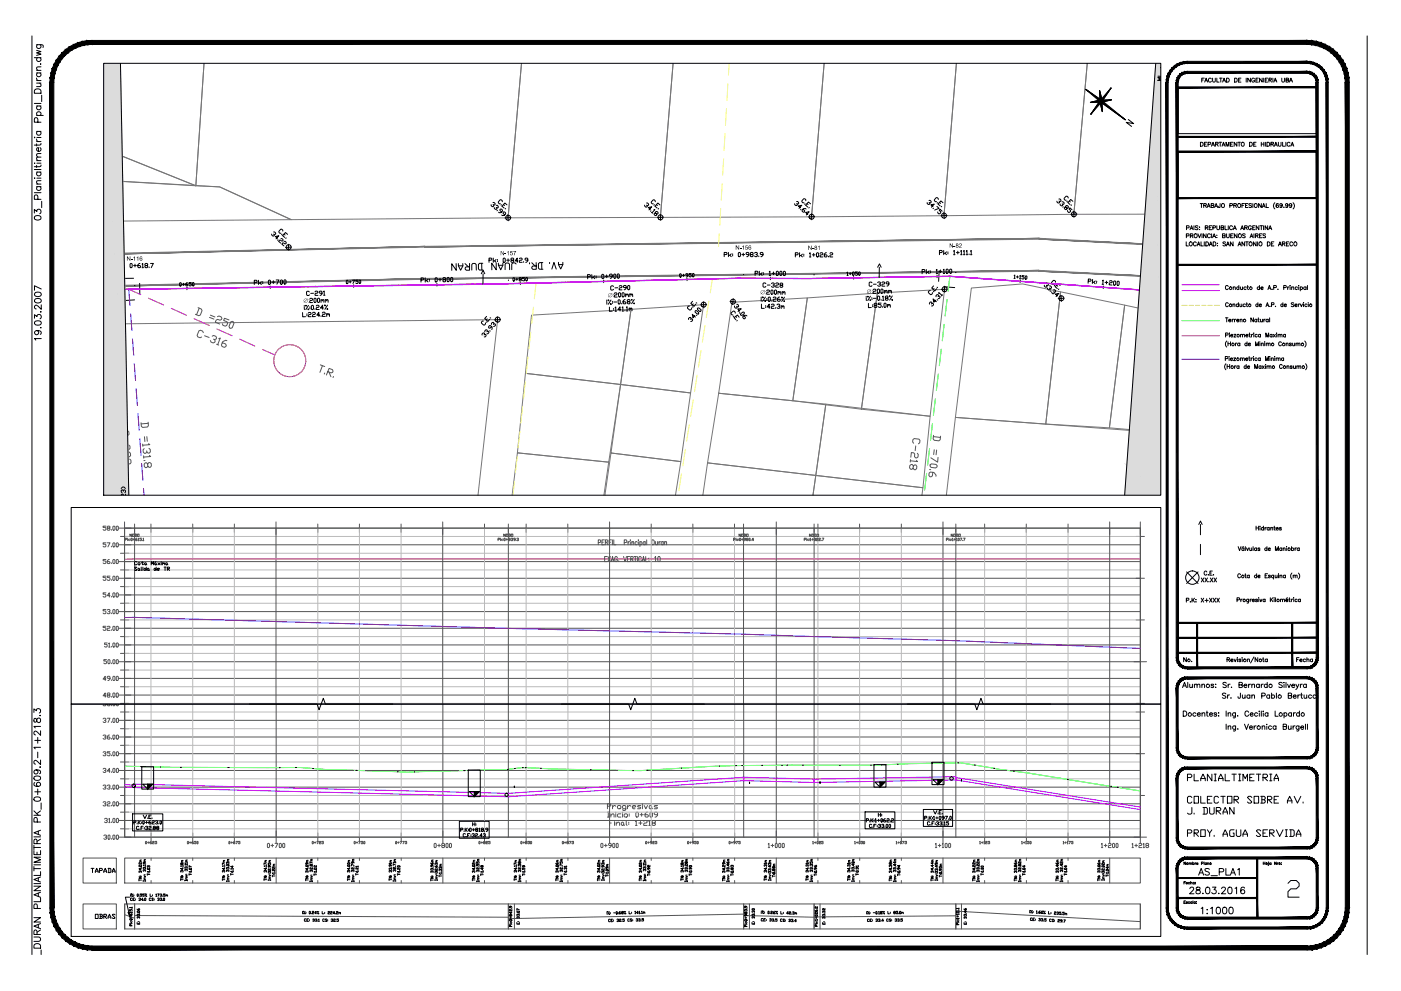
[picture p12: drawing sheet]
<svg xmlns="http://www.w3.org/2000/svg" width="420mm" height="297mm" viewBox="0 0 420 297" stroke-linecap="round" stroke-linejoin="round" font-family="sans-serif">
<!-- layer: 0 -->
<g fill="none" stroke="#545454" stroke-width=".3">
<path d="M31.8 157.7h-.9v.4h.7l.2 .2-.2 .6-.7-.2M32.4 158.3l-.3-.2 .3-.4 .6 .2-.2 .4-.7 .2 .3 .4 .6-.2-.2-.4M33.4 158.7v.2M33.8 157.9l.3-.2 .4 .2v.8l-.2 .2-.5-.2zM34.9 157.9l.2-.2 .4 .2v.8l-.2 .2-.4-.2zM35.5 158.3h3.8M37.4 156.4v3.8M40.4 157.1v53.9M45.3 157.1v2.5M57.8 157.1v2.5M70.3 157.1v2.5M82.8 156.4v54.6"/>
<path d="M95.3 157.1v2.5M107.8 157.1v2.5M120.3 157.1v2.5M132.8 156.4v54.6M145.3 157.1v2.5M152.5 157.1v53.9M157.8 157.1v2.5M170.3 157.1v2.5M182.8 156.4v54.6M195.3 157.1v2.5M207.8 157.1v2.5M220.3 157.1v2.5"/>
<path d="M223 157.1v53.9M232.8 156.4v54.6M244.2 157.1v53.9M245.3 157.1v2.5M257.8 157.1v2.5M270.3 157.1v2.5M282.8 156.4v54.6M286.7 157.1v53.9M295.3 157.1v2.5M307.8 157.1v2.5M320.3 157.1v2.5M332.8 156.4v54.6"/>
<path d="M342 156.4v54.6v-52.7h-304.6v52.7v-52.7h304.6M31.8 177.7h-.9v.4h.7l.2 .2v.4l-.2 .3-.7-.3M31.8 172.7h-.9v.4h.7l.2 .2-.2 .7-.7-.2M31.8 167.7h-.9v.4h.7l.2 .2-.2 .6-.7-.2M31.8 162.7h-.9v.4l.9 .2-.2 .6-.7-.2M32.1 162.7h.9l-.6 1.2M32.8 167.7l-.7 .4v.6l.7 .2 .2-.2-.2-.4h-.7M33 178.5h-.9l.7-.8v1.3M33 172.7h-.9v.4h.7l.2 .2-.2 .7-.7-.2M33.4 163.7v.2M33.4 168.7v.2M33.4 173.8v.2"/>
<path d="M33.4 178.7v.3M33.8 177.9l.3-.2 .4 .2v.8l-.2 .3-.5-.3zM33.8 172.9l.3-.2 .4 .2v.9l-.2 .2-.5-.2zM33.8 162.9l.3-.2 .4 .2v.8l-.2 .2-.5-.2zM34.1 167.7l.4 .2v.8l-.2 .2-.5-.2v-.8zM34.9 177.9l.2-.2 .4 .2v.8l-.2 .3-.4-.3zM34.9 172.9l.2-.2 .4 .2v.9l-.2 .2-.4-.2zM34.9 162.9l.2-.2 .4 .2v.8l-.2 .2-.4-.2zM35.1 167.7l.4 .2v.8l-.2 .2-.4-.2v-.8zM35.5 163.3h306.5M35.5 168.3h306.5M35.5 178.3h306.5"/>
<path d="M35.5 173.3h307.7M36.1 175.8h2.5M36.1 170.8h2.5M36.1 165.8h2.5M36.1 160.8h2.5M37.5 161.7h.4l.1-.3-.5-.1v.8M38.3 161.3v.8M38.5 161.8l.3 .3M38.8 161.6l-.5 .2M39 161.6v.1M39 161.8v.1M39.3 161.4h.4l-.1 .7-.3-.2z"/>
<path d="M39.5 160.1v.7l-.5-.7v.7M39.7 160.1h.5v.7h-.5zM39.9 161.7h.5M40.1 161.4v.5M40.5 160.1l.5 .1v.5l-.5 .1M40.6 160.1v.7M41 161.3l-.3 .3v.3l.3 .2v-.4h-.3M41.2 160.1h.5v.7h-.5zM41.4 161.4l.1-.1v.8M41.4 162.1h.3M42.4 161.3h-.5v.3l.5 .1-.1 .4-.4-.2M42.7 161.9v.2"/>
<path d="M42.9 161.4l.1-.1v.8M42.9 162.1h.3M149.4 161.7h.3l.2-.3-.5-.1v.8M150.1 161.3v.8M150.4 161.8l.2 .3M150.6 161.6l-.5 .2M150.9 161.6v.1M150.9 161.8v.1M151.1 161.4h.4l-.1 .7-.3-.2zM151.6 160.1v.7l-.5-.7v.7M151.8 161.7h.4M151.8 160.1h.5v.7h-.5z"/>
<path d="M152 161.4v.5M152.6 160.1l.5 .1v.5l-.5 .1M152.6 161.7l-.1-.3 .4-.1 .1 .3-.5 .2 .1 .3 .4-.2-.1-.2M152.7 160.1v.7M153.3 161.4l.3-.1 .2 .3-.3 .1M153.3 160.1h.5v.7h-.5zM153.6 161.7v.4l-.3-.2M154.5 161.7h-.4l-.1-.3h.5v.4l-.4 .3M154.7 161.9v.2M155 161.4l.4-.1 .1 .3-.2 .1M155.4 161.7v.4l-.4-.2M179.4 162.6l.7-.1v-.6l-.7-.1v1.5"/>
<path d="M180.5 162.5h.4M181.2 161.8h-.7v1.5M181.3 167.5h.5M181.5 162.5l.8-.1v-.5l-.8-.1v1.5M181.9 162.5l.4 .8M182 166.8h-.7v1.5M182.3 166.8l.8 1.5M182.7 162.5h.4M183.1 166.8l-.8 1.5M183.3 168.3l.4-1.5 .4 1.5M183.4 161.8h-.7v1.5M183.4 167.8h.6"/>
<path d="M183.7 161.8v1.5M184.1 161.8v1.5h.6M185.1 167.2a.42 .42 0 0 0-.5-.4 .42 .42 0 0 0-.3 .6v.3a.43 .43 0 0 0 .4 .6 .43 .43 0 0 0 .4-.6h-.2M185.6 168.2v.1zM187 166.8l.4 1.5 .5-1.5M187.2 162.6l.7-.1v-.6l-.7-.1v1.5M188.1 167.5h.5M188.4 162.3v1M188.8 162.3l-.4 .4M188.8 166.8h-.7v1.5M189 161.9h.1M189 162.4v.9"/>
<path d="M189.2 167.5l.6-.1v-.5l-.6-.1v1.5M189.5 162.6l.3-.3 .2 .1v.9M189.5 162.3v1M189.5 167.5l.4 .8M190.1 166.8h.8M190.5 166.8v1.5M191.1 162.5l-.1-.1a.41 .41 0 0 0-.6 .5 .41 .41 0 0 0 .7 .2M191.1 166.8v1.5M191.4 161.9h.1M191.4 162.4v.9M191.9 162.5l.1-.1a.4 .4 0 0 1 .6 .4 .4 .4 0 0 1-.7 .3M191.9 162.3v1.5"/>
<path d="M192.3 167.2a.42 .42 0 0 0-.5-.4 .42 .42 0 0 0-.3 .6v.3a.42 .42 0 0 0 .3 .6 .42 .42 0 0 0 .5-.3M192.5 168.3l.5-1.5 .4 1.5M192.7 167.8h.5M193.5 162.5l-.1-.1a.4 .4 0 0 0-.6 .4 .4 .4 0 0 0 .7 .3M193.5 162.3v1M193.6 166.8v1.5h.7M193.9 161.8v1.5M194.6 167.3h.1M194.6 168.2v.1zM195.5 161.8a.74 .74 0 0 1 .7 .8 .74 .74 0 0 1-.7 .7zM196.4 167.1l.2-.3v1.5M196.6 162.3l.1 1 .5-.3"/>
<path d="M197.2 162.3v1M197.4 166.9l.2-.1a.89 .89 0 0 1 0 1.5l-.3-.3zM197.6 162.3v1M198 162.3l-.4 .4M198.9 162.5l-.1-.1a.4 .4 0 0 0-.5 .4 .4 .4 0 0 0 .6 .3M198.9 162.3v1M199.3 162.6l.3-.3 .3 .1v.9M199.3 162.3v1M220 161.7h.4l.1-.3-.5-.1v.8M220.7 161.3v.8M221 161.8l.2 .3M221.2 161.6l-.5 .2"/>
<path d="M221.5 161.6v.1M221.5 161.8v.1M221.8 161.4h.3l-.1 .7-.2-.2zM222.1 160.1v.7l-.5-.7v.7M222.3 160.1h.6v.7h-.6zM222.3 161.7h.6M222.6 161.4v.5M223.1 160.1l.5 .1v.5l-.5 .1M223.2 160.1v.7M223.6 161.7h-.4v-.4l.4 .1v.4l-.4 .3M223.9 160.1h.5v.7h-.5zM224 161.7v-.4l.4 .1-.5 .4 .1 .3 .4-.2-.1-.2"/>
<path d="M224.6 161.4h.4l-.1 .7-.3-.2zM225.2 161.9v.2M226 161.8h-.5l.4-.5v.8M241.2 161.7h.4l.1-.3-.5-.1v.8M241.9 161.3v.8M242.2 161.8l.3 .3M242.5 161.6l-.6 .2M242.7 161.6v.1M242.7 161.8v.1M242.9 161.4l.1-.1v.8M242.9 162.1h.3M243.3 160.1v.7l-.5-.7v.7"/>
<path d="M243.4 161.7h.5M243.5 160.1h.5v.7h-.5zM243.7 161.4v.5M244.2 161.4h.4l-.2 .7-.2-.2zM244.2 160.1l.5 .1v.5l-.5 .1M244.4 160.1v.7M244.8 161.4h.5l-.5 .4v.3h.5M245 160.1h.5v.7h-.5zM245.5 161.4h.6l-.6 .4v.3h.6M246.3 161.9v.2M246.6 161.3h.5l-.4 .8M283.8 161.7h.4l.1-.3-.5-.1v.8"/>
<path d="M284.6 161.3v.8M284.8 161.8l.3 .3M285.1 161.6l-.5 .2M285.3 161.6v.1M285.3 161.8v.1M285.6 161.4l.1-.1v.8M285.6 162.1h.2M285.8 160.1v.7l-.5-.7v.7M286 160.1h.5v.7h-.5zM286.1 161.7h.5M286.3 161.4v.5M286.8 160.1l.4 .1v.6h-.4"/>
<path d="M286.8 161.4l.1-.1v.8M286.8 162.1h.3M286.9 160.1v.7M287.3 161.4h.4l-.1 .7-.3-.2zM287.5 160.1h.5v.7h-.5zM288 161.3h.5l-.4 .8M288.7 161.9v.2M288.9 161.3h.5l-.3 .8M340.7 160.8h2.5M31.8 187.7h-.9v.4h.7l.2 .2-.2 .6-.7-.2M31.8 182.7h-.9v.4h.7l.2 .2-.2 .7-.7-.3M31.9 197.7h-.8v.4h.7l.1 .2-.1 .6-.7-.2"/>
<path d="M32.1 192.7h-.8v.4l.8 .2-.2 .6-.6-.2M32.1 187.9l.3-.2 .6 .2-.2 .4-.7 .2v.4h.9M32.1 182.9l.7-.2 .2 .4-.4 .2M32.4 197.9l.2-.2 .4 .2v.8l-.2 .2-.4-.2zM32.6 192.9l.2-.2v1.2M32.6 193.9h.4M32.8 183.3l.2 .2-.2 .5-.7-.3M33.4 183.7v.3M33.4 188.7v.2M33.4 193.7v.2M33.4 198.7v.2M33.8 197.9l.3-.2 .4 .2v.8l-.2 .2-.5-.2z"/>
<path d="M33.8 192.9l.3-.2 .4 .2v.8l-.2 .2-.5-.2zM33.8 187.9l.3-.2 .4 .2v.8l-.2 .2-.5-.2zM34.1 182.7l.4 .2v.8l-.2 .3-.5-.3v-.8zM34.9 197.9l.2-.2 .4 .2v.8l-.2 .2-.4-.2zM34.9 192.9l.2-.2 .4 .2v.8l-.2 .2-.4-.2zM34.9 187.9l.2-.2 .4 .2v.8l-.2 .2-.4-.2zM35.1 182.7l.4 .2v.8l-.2 .3-.4-.3v-.8zM35.5 198.3h308.3M35.5 193.3h306.5M35.5 188.3h306.5M35.5 183.3h306.5M36.1 195.8h2.5"/>
<path d="M36.1 190.8h2.5M36.1 185.8h2.5M36.1 180.8h2.5M340.7 185.8h2.5M30.9 215.5l.7-.2 .2 .4-.5 .2M31.6 215.9l.2 .2-.2 .4-.7-.2M31.7 211.1l-.1 .5-.7-.3M31.8 208.5h-.9l.7-.8v1.3M31.8 203.6h-.9l.7-.9v1.3M32.2 215.3h.8l-.6 1.2M32.2 211.1l.2 .5h.4l.1-.5M32.4 208.3l-.3-.2 .3-.4h.4l.2 .4-.6 .2-.3 .5 .7 .2 .2-.2-.2-.5"/>
<path d="M33 203.3h-.6l-.3-.4 .3-.2 .6 .2v.7l-.6 .4M33.4 203.8v.2M33.4 208.8v.2M33.4 211.3v.3M33.4 216.3v.2M33.8 211.1l.3 .5 .4-.3v-.2M33.8 202.9l.3-.2 .4 .2v.9l-.2 .2-.5-.2zM34.1 215.3l.4 .2v.8l-.2 .2-.5-.2v-.8zM34.1 207.7l.4 .2v.9l-.2 .2-.5-.2v-.9zM34.9 202.9l.2-.2 .4 .2v.9l-.2 .2-.4-.2zM34.9 215.5l.2-.2 .4 .2v.8l-.2 .2-.4-.2zM34.9 211.1l.2 .5 .4-.3v-.2"/>
<path d="M35.1 207.7l.4 .2v.9l-.2 .2-.4-.2v-.9zM35.5 208.3h306.5M35.5 203.3h306.5M35.5 215.9h306.5M36.1 218.4h2.5M36.1 213.4h2.5M36.1 210.8h2.5M36.1 205.8h2.5M36.1 200.8h2.5M40.4 211.1v39.8M82.8 211.1v41.7M132.8 211.1v41.7"/>
<path d="M152.5 211.1v39.8M182.8 211.1v41.7M223 211.1v39.8M232.8 211.1v41.7M244.2 211.1v39.8M282.8 211.1v41.7M286.7 211.1v39.8M332.8 211.1v41.7M340.7 213.4h2.6M340.7 210.8h2.5M30.9 235.5l.7-.2 .2 .4-.5 .2M30.9 230.5l.7-.2 .2 .4-.5 .2"/>
<path d="M30.9 225.5l.7-.2 .2 .4-.5 .2M30.9 220.5l.2-.2 .7 .2-.5 .4M31.6 235.9l.2 .2-.2 .4-.7-.1M31.6 230.9l.2 .2-.2 .4-.7-.2M31.6 225.9l.2 .2-.2 .4-.7-.2M31.6 220.9l.2 .2-.2 .4-.7-.2M32.2 235.5l.6-.2 .2 .4-.4 .2M32.8 235.9l.2 .2-.2 .4-.6-.1M32.8 220.3l-.6 .4v.6l.6 .2 .2-.2-.2-.4h-.6M33 231.1h-.8l.6-.8v1.2M33 225.3h-.8v.4h.6l.2 .2-.2 .6-.6-.2M33.4 221.3v.2"/>
<path d="M33.4 226.3v.2M33.4 231.3v.2M33.4 236.4v.1M33.8 225.5l.3-.2 .4 .2v.8l-.2 .2-.5-.2zM33.8 220.5l.3-.2 .4 .2v.8l-.2 .2-.5-.2zM34.1 235.3l.4 .2v.9l-.2 .1-.5-.1v-.9zM34.1 230.3l.4 .2v.8l-.2 .2-.5-.2v-.8zM34.9 235.5l.2-.2 .4 .2v.9l-.2 .1-.4-.1zM34.9 230.5l.2-.2 .4 .2v.8l-.2 .2-.4-.2zM34.9 225.5l.2-.2 .4 .2v.8l-.2 .2-.4-.2zM34.9 220.5l.2-.2 .4 .2v.8l-.2 .2-.4-.2zM35.5 235.9h306.5"/>
<path d="M35.5 230.9h306.5M35.5 225.9h307.8M35.5 220.9h306.5M36.1 238.4h2.5M36.1 233.4h2.5M36.1 228.4h2.5M36.1 223.4h2.5M340.7 238.4h2.6M24.9 257.2h10v7.5h-10zM30.9 240.5l.2-.2 .7 .2-.5 .4M31.1 250.5l.7-.2 .2 .4-.4 .2M31.3 245.5l.3-.2 .6 .2-.4 .4"/>
<path d="M31.6 240.9l.2 .2-.2 .5-.7-.2M31.8 250.9l.2 .2-.2 .5-.7-.3M32 245.9l.2 .2-.2 .5-.7-.2M32.2 240.5l.2-.2 .6 .2-.2 .4-.6 .2v.5h.8M32.4 250.5l.2-.2 .4 .2-.2 1.1-.4-.3zM32.6 245.5l.2-.2v1.3M32.6 246.6h.4M33.4 241.4v.2M33.4 246.4v.2M33.4 251.3v.3M33.8 245.5l.3-.2 .4 .2v.9l-.2 .2-.5-.2zM33.8 240.5l.3-.2 .4 .2v.9l-.2 .2-.5-.2z"/>
<path d="M34.1 250.3l.4 .2v.8l-.2 .3-.5-.3v-.8zM34.9 250.5l.2-.2 .4 .2v.8l-.2 .3-.4-.3zM34.9 245.5l.2-.2 .4 .2v.9l-.2 .2-.4-.2zM34.9 240.5l.2-.2 .4 .2v.9l-.2 .2-.4-.2zM35.5 250.9h308.3M35.5 245.9h306.5M35.5 240.9h306.5M36.1 243.4h2.5M36.1 248.4h2.5M37.4 250.9v-39.8v39.8h304.6v-39.8v41.7M37.4 257.2h304.6v7.5h-304.6zM43.6 252.3h.4l-.1 .6-.3-.1z"/>
<path d="M44.3 252.5h.5M44.5 252.3v.5M45.3 249.7v2.5M45.3 257.2v.7M45.4 252.2l-.4 .2v.4l.4 .1v-.4h-.4M45.7 252.3h.5l-.5 .4v.2h.5M47 252.2h-.5v.2l.5 .1-.1 .4-.4-.1M56.3 252.2l.3 .1-.2 .6-.2-.1zM56.8 252.5h.5M57 252.3v.5M57.8 249.7v2.5M57.8 257.2v.7"/>
<path d="M57.9 252.2l-.4 .2v.4l.4 .1v-.4h-.4M58.8 252.2h-.5v.2l.5 .1v.3h-.5M59.1 252.3h.3l-.1 .6-.2-.1zM68.7 252.2l.3 .1-.2 .6-.2-.1zM69.2 252.5h.5M69.5 252.3v.5M70.3 249.7v2.5M70.3 257.2v.7M70.4 252.2l-.4 .2v.4l.4 .1v-.4h-.4M70.8 252.2h.5l-.4 .7M72 252.2h-.5v.2l.5 .1-.1 .4-.4-.1M80.4 252.8l.4 .2v.8l-.2 .3-.4-.3v-.8z"/>
<path d="M81.3 253.4h.8M81.7 253v.8M82.5 252.8h.8l-.6 1.3M82.8 257.2v7.5M83.7 253l.3-.2 .4 .2v.8l-.2 .3-.5-.3zM84.8 253l.2-.2 .4 .2v.8l-.2 .3-.4-.3zM93.6 252.3h.4l-.1 .6-.3-.1zM94.2 252.5h.6M94.5 252.3v.5M95 252.2h.5l-.4 .7M95.3 249.7v2.5M95.3 257.2v.7"/>
<path d="M95.7 252.3h.5l-.5 .4v.2h.5M97 252.2h-.5v.2l.5 .1-.1 .4-.4-.1M106.2 252.3h.4l-.2 .6-.2-.1zM106.8 252.5h.5M107.1 252.3v.5M107.5 252.2h.5l-.3 .7M107.8 249.7v2.5M107.8 257.2v.7M108.8 252.2h-.5v.2l.5 .1v.3h-.5M109.1 252.3h.3l-.1 .6-.2-.1zM118.6 252.3h.4l-.1 .6-.3-.1zM119.2 252.5h.5"/>
<path d="M119.5 252.3v.5M120 252.2h.5l-.4 .7M120.3 249.7v2.5M120.3 257.2v.7M120.7 252.2h.6l-.4 .7M122 252.2h-.5v.2l.5 .1-.2 .4-.3-.1M130.2 253l.2-.2 .4 .2v.8l-.2 .3-.4-.3zM131.2 253.4h.9M131.7 253v.8M132.7 253.4l-.2-.2 .2-.4h.4l.2 .4-.6 .2-.2 .4 .6 .3 .2-.3-.2-.4M132.8 257.2v7.5M134 252.8l.4 .2v.8l-.2 .3-.5-.3v-.8z"/>
<path d="M135 252.8l.4 .2v.8l-.2 .3-.4-.3zM143.6 252.3h.4l-.1 .6-.3-.1zM144.2 252.5h.6M144.5 252.3v.5M145.1 252.5v-.3l.4 .1-.5 .4 .1 .2 .4-.1-.1-.3M145.3 249.7v2.5M145.3 257.2v.7M145.7 252.3h.5l-.5 .4v.2h.5M147 252.2h-.5v.2l.5 .1v.3h-.5M156.2 252.3h.4l-.2 .6-.2-.1zM156.8 252.5h.5M157.1 252.3v.5"/>
<path d="M157.7 252.5v-.3l.3 .1-.5 .4 .2 .2 .3-.1-.1-.3M157.8 249.7v2.5M157.8 257.2v.7M158.8 252.2h-.5v.2l.5 .1-.1 .4-.4-.1M159.1 252.3h.3l-.1 .6-.2-.1zM168.6 252.3h.4l-.1 .6-.3-.1zM169.3 252.5h.4M169.5 252.3v.5M170.1 252.5v-.3l.4 .1-.5 .4 .1 .2 .4-.1-.1-.3M170.3 249.7v2.5M170.3 257.2v.7M170.7 252.2h.6l-.4 .7"/>
<path d="M172 252.2h-.5v.2l.5 .1v.3h-.5M180.2 253l.2-.2 .4 .2v.8l-.2 .3-.4-.3zM181.2 253.4h.9M181.7 253v.8M182.2 241.7h.7l.3-.5-.3-.3h-.7v1.5M182.2 243.4h.5M182.2 244.9h.5M182.4 243.4v1.5M182.8 246.7h.5M182.8 257.2v7.5M183.2 244.4l.8-.5 .2 .3v.7M183.2 243.9v1"/>
<path d="M183.3 253.4h-.6l-.2-.2 .2-.4 .6 .2v.6l-.6 .5M183.7 241.4v1M183.8 245.9h-1v1.5M184 252.8l.4 .2v.8l-.2 .3-.5-.3v-.8zM184.3 245.9v.3M184.3 246.4v1M184.7 241.7l-.5-.3-.5 .5M184.7 243.4v.3M184.7 243.9v1M184.8 246.9l.8-.5 .2 .3v.7M184.8 253l.2-.2 .4 .2-.2 1.1-.4-.3zM184.8 246.4v1"/>
<path d="M185.2 241.7l.7-.3 .3 .3v.5l-.3 .2h-.5l-.2-.2zM186.2 243.9h-.8l-.2 .3v.5l.2 .2h.8M186.6 246.4l.4 .3v.5l-.2 .2-.5-.2v-.5zM186.7 243.4v.3M186.7 243.9v1M187 247.2l.3 .2M187.2 244.2l.2-.3h.5l.3 .3v.5l-.3 .2h-.5l-.2-.2zM187.7 242.4h-.8l-.2-.2 .2-.8 .8 .3v1l-.3 .2h-.5l-.2-.2M187.8 245.9v1.3l.3 .2M188.2 241.4v1M188.6 246.4v.3M188.6 246.9v.3"/>
<path d="M188.7 243.9v.3M188.7 244.4v.3M189.2 241.7l-.5-.3-.5 .5M189.7 241.9h.7l.3-.2-.3-.3-.7 .3v.5l.2 .2h.5M190.6 246.2l.2-.3v1.5M190.6 247.4h.5M190.7 243.7l.2-.3 .5 .3v1l-.2 .2-.5-.2zM191.6 246.7h.9M192 244.2h.9M192.1 246.2v1M192.2 241.4h-.8l-.2 .3 1 .5-.2 .2h-.8M192.4 243.7v1"/>
<path d="M192.7 240.9v.3M192.7 241.4v1M193.1 246.2l.2-.3h.5l.3 .3-.3 .5h-.5l-.2 .2v.5h1M193.2 241.4l.5 1 .5-1M193.6 252.3h.4l-.1 .6-.3-.1zM194.2 243.4l-.8 .5v.8l.3 .2h.5l.3-.2-.3-.5h-.8M194.2 252.5h.5M194.5 252.3v.5M194.6 246.2l.2-.3v1.5M194.6 247.4h.4M194.7 241.7l.2-.3 .5 .3v.5l-.2 .2-.5-.2zM194.9 243.7l.3-.3 .5 .3v1l-.3 .2-.5-.2z"/>
<path d="M195.3 249.7v2.5M195.3 257.2v.7M195.4 242.2l.3 .2M195.5 252.5h-.4v-.3l.4 .1v.4l-.4 .2M195.8 252.3h.4l-.4 .4v.2h.4M195.8 246.7l-.2-.3 .2-.5h.5l.3 .5-.3 .3h-.5l-.2 .5 .2 .2h.5l.3-.2-.3-.5M197 252.2h-.5v.2l.5 .1v.3h-.5M197.2 241.4h-.8l-.2 .3 1 .5-.3 .2h-.7M197.2 244.2h-.8l-.2-.3 .2-.5h.5l.3 .3v.7l-.8 .5M206.2 252.3h.4l-.2 .6-.2-.1zM206.8 252.5h.5M207.1 252.3v.5"/>
<path d="M207.8 249.7v2.5M207.8 257.2v.7M208 252.5l-.4-.2h.4v.4l-.3 .2M208.8 252.2h-.5v.2l.5 .1v.3h-.5M209.1 252.3h.3l-.1 .6-.2-.1zM218.6 252.3h.4l-.1 .6-.3-.1zM219.3 252.5h.4M219.5 252.3v.5M220.3 249.7v2.5M220.3 257.2v.7M220.5 252.5l-.5-.2h.5v.4l-.4 .2M220.7 252.2h.5l-.3 .7"/>
<path d="M222 252.2h-.5v.2l.5 .1-.1 .4-.4-.1M230.4 253l.2-.2v1.3M230.4 254.1h.4M231.2 253.4h.9M231.7 253v.8M232.5 253l.2-.2 .4 .2-.2 1.1-.4-.3zM232.8 257.2v7.5M233.7 252.8l.5 .2v.8l-.3 .3-.4-.3v-.8zM234.8 252.8l.4 .2v.8l-.2 .3-.4-.3v-.8zM243.7 252.3l.2-.1v.7M243.7 252.9h.3M244.2 252.5h.5"/>
<path d="M244.5 252.3v.5M245 252.3h.4l-.1 .6-.3-.1zM245.3 249.7v2.5M245.3 257.2v.7M245.6 252.3h.5l-.5 .4v.2h.5M246.9 252.2h-.5v.2l.5 .1v.3h-.5M256.3 252.3l.1-.1v.7M256.3 252.9h.3M256.8 252.5h.5M257.1 252.3v.5M257.6 252.3h.4l-.2 .6-.2-.1zM257.8 249.7v2.5"/>
<path d="M257.8 257.2v.7M258.7 252.2h-.5v.2l.5 .1-.2 .4-.3-.1M258.9 252.3h.4l-.1 .6-.3-.1zM268.7 252.3l.2-.1v.7M268.7 252.9h.3M269.3 252.5h.5M269.5 252.3v.5M270.1 252.2l.3 .1-.2 .6-.2-.1zM270.3 249.7v2.5M270.3 257.2v.7M270.6 252.2h.5l-.4 .7M271.9 252.2h-.5v.2l.5 .1-.1 .4-.4-.1"/>
<path d="M280.5 253l.2-.2v1.3M280.5 254.1h.4M281.4 253.4h.8M281.8 253v.8M282.6 253l.2-.2v1.3M282.6 254.1h.4M282.8 257.2v7.5M283.4 253l.2-.2 .5 .2v.8l-.2 .3-.5-.3zM284.7 252.8l.4 .2v.8l-.2 .3-.4-.3zM293.8 252.3l.1-.1v.7M293.8 252.9h.3M294.3 252.5h.5"/>
<path d="M294.6 252.3v.5M295.1 252.3l.1-.1v.7M295.1 252.9h.2M295.3 249.7v2.5M295.3 257.2v.7M295.5 252.3h.6l-.6 .4v.2h.6M296.8 252.2h-.5v.2l.5 .1-.1 .4-.4-.1M306.4 252.3l.1-.1v.7M306.4 252.9h.2M306.9 252.5h.5M307.1 252.3v.5M307.6 252.3l.1-.1v.7"/>
<path d="M307.6 252.9h.3M307.8 249.7v2.5M307.8 257.2v.7M308.6 252.2h-.5v.2l.5 .1-.1 .4-.4-.1M308.9 252.3h.4l-.2 .6-.2-.1zM318.8 252.3l.2-.1v.7M318.8 252.9h.3M319.3 252.5h.5M319.5 252.3v.5M320.1 252.3l.1-.1v.7M320.1 252.9h.2M320.3 249.7v2.5"/>
<path d="M320.3 257.2v.7M320.6 252.2h.5l-.4 .7M321.8 252.2h-.5v.2l.5 .1-.1 .4-.4-.1M330.3 253l.2-.2v1.3M330.3 254.1h.4M331.1 253.4h.9M331.6 253v.8M332.4 253l.2-.2 .6 .2-.2 .4-.6 .2v.5h.8M332.8 257.2v7.5M333.9 252.8l.4 .2v.8l-.2 .3-.5-.3v-.8zM334.7 253l.2-.2 .4 .2v.8l-.2 .3-.4-.3zM339.5 253l.2-.2v1.3"/>
<path d="M339.5 254.1h.4M340.3 253.4h.8M340.7 253v.8M341.6 253l.2-.2 .6 .2-.2 .4-.6 .2v.5h.8M342.8 253l.2-.2v1.3M342.8 254.1h.5M343.8 253.4l-.2-.2 .2-.4h.5l.2 .4-.7 .2-.2 .4 .7 .3 .2-.3-.2-.4M24.9 270.9h10v7.5h-10zM37.4 270.9h304.6v7.5h-304.6zM37.4 270.9v7.5M37.4 274.2l3 1M40.4 270.9v7.5"/>
<path d="M40.4 274.4l112.1 .5M45.3 263.9v.8M57.8 263.9v.8M70.3 263.9v.8M95.3 263.9v.8M107.8 263.9v.8M120.3 263.9v.8M145.3 263.9v.8M152.5 270.9v7.5M154.3 270.9v7.5M157.8 263.9v.8M170.3 263.9v.8"/>
<path d="M195.3 263.9v.8M207.8 263.9v.8M220.3 263.9v.8M223 270.9v7.5M223 274.4l21.2 .5M223 274l-70.5 1.4M224.8 270.9v7.5M244.2 270.9v7.5M245.3 263.9v.8M245.9 270.9v7.5M257.8 263.9v.8M270.3 263.9v.8"/>
<path d="M286.7 270.9v7.5M286.7 273.1l55.3 3.1M286.7 274.5l-42.5 .3M288.3 270.9v7.5M295.3 263.9v.8M307.8 263.9v.8M320.3 263.9v.8M342 270.9v7.5"/>
</g>
<g fill="none" stroke="#bababa" stroke-width=".3">
<path d="M45.3 158.3v52.7M57.8 158.3v52.7M70.3 158.3v52.7M95.3 158.3v52.7M107.8 158.3v52.7M120.3 158.3v52.7M145.3 158.3v52.7M157.8 158.3v52.7M170.3 158.3v52.7M195.3 158.3v52.7M207.8 158.3v52.7M220.3 158.3v52.7"/>
<path d="M245.3 158.3v52.7M257.8 158.3v52.7M270.3 158.3v52.7M295.3 158.3v52.7M307.8 158.3v52.7M320.3 158.3v52.7M37.4 175.8h304.6M37.4 170.8h304.6M37.4 165.8h304.6M37.4 160.8h304.6M37.4 195.8h304.6M37.4 190.8h304.6"/>
<path d="M37.4 185.8h304.6M37.4 180.8h304.6M37.4 210.8h304.6M37.4 205.8h304.6M37.4 200.8h304.6M37.4 218.4h304.6M37.4 213.4h304.6M45.3 211.1v39.8M57.8 211.1v39.8M70.3 211.1v39.8M95.3 211.1v39.8M107.8 211.1v39.8"/>
<path d="M120.3 211.1v39.8M145.3 211.1v39.8M157.8 211.1v39.8M170.3 211.1v39.8M195.3 211.1v39.8M207.8 211.1v39.8M220.3 211.1v39.8M245.3 211.1v39.8M257.8 211.1v39.8M270.3 211.1v39.8M295.3 211.1v39.8M307.8 211.1v39.8"/>
<path d="M320.3 211.1v39.8M37.4 238.4h304.6M37.4 233.4h304.6M37.4 228.4h304.6M37.4 223.4h304.6M37.4 248.4h304.6M37.4 243.4h304.6"/>
</g>
<g fill="none" stroke="#000" stroke-width=".3">
<path d="M31.1 19h317v129.4h-317zM36.1 19l2.5 129.4M346.6 19l-9.3 129.4M347.3 22.8l.8 .1M348.1 23.3h-.9l.8 .4-.8 .4h.9M348.1 20.2v.1M281.4 59.8v-.3l-.6-.3-.6 .7v.3l.7 .2M317.6 59.7l.3-.1 .3 .6-.2 .2-.4-.1M320.4 59.4l-.1-.3-.6-.3-.6 .7 .4 .5h.3M345.1 59.9l.7 .3-.2 .4-.4-.1M347.7 59.5v-.3l-.6-.3-.5 .7v.3l.6 .2M34.8 79.6h.6l.2-.4-.2-.2h-.6v1.2"/>
<path d="M36 79v1.2M36.5 79.8l.4 .4M36.9 79.4l-.4 .4h-.5M37.3 79.4v.2M37.3 79.8v.2M39 79.2l.2-.2 .4 .2v.8l-.2 .2-.4-.2zM40.1 79.6h.8M40.5 79.2v.8M42 79l-.7 .4v.6l.7 .2 .2-.4-.2-.2h-.7M42.6 79.2l.2-.2v1.2M43.7 79.6l-.3-.2 .3-.4 .6 .2-.2 .4-.7 .2 .3 .4 .6-.2-.2-.4M45.1 79h.9l-.6 1.2"/>
<path d="M81.5 70.2l.3 .6 .5-.2-.1-.3M82.1 69.5h.3l.3 .6-.6 .1M83.2 71.4l-.6-.5 1-.2-.8 .9M83.4 71.9l-.2 .1M84.3 71.5l.6 .3v.3l-.5 .1-.6-.2-.3 .3 .7 .6M84.6 70.2l-.2 .2M84.8 69.3l-.3-.6h-.3l-.6 .7 .4 .5h.3M85.2 72.4l.3-.1 .3 .6-.4 .2-.6-.3-.3 .4 .6 .5M85.2 70.2l.3 .3M85.8 71.3l-.1 .2M86.2 70.2l-.6-.5-.8 .9 .6 .6M86.5 73.2l.1 1.8"/>
<path d="M87.4 74.1l-1.8 .1M146.7 78h.6l.2-.4-.2-.2h-.6v1.2M147.3 61.4l.3 .5h.3l.2-.5M147.8 60.7l.7 .3-.1 .4-.5-.1M147.9 77.4v1.2M148.2 62.2l.4 .6 .4-.2v-.3M148.4 78.2l.4 .4M148.8 77.8l-.4 .4h-.5M148.8 61.6l.3-.1 .4 .6-.2 .2-.5-.1M149.2 63l-.2 .2M149.2 77.8v.2M149.2 78.2v.2"/>
<path d="M150.4 61.4l-.1 .1M150.4 63.6l-.4-.5 .1-.4h.3l.3 .6-.4 .4-.8-.1M150.6 60.5v-.3l-.6-.3-.5 .6v.3l.6 .3M151 61.3l.3 .3M151.1 77.4l.4 .2v.8l-.2 .2-.4-.2v-.8zM151.4 64.4l-.5-.4 .1-.5 .6 .3 .1 .3-.5 .5-.7-.2M151.7 62.5l-.2 .1M151.9 78h.9M152 61.4l-.6-.6-.8 1 .6 .6M152.3 64.4l.1 1.8M152.4 77.6v.8M153.3 65.2l-1.9 .1"/>
<path d="M153.4 78l-.2-.2 .2-.4h.5l.2 .4-.7 .2-.2 .4 .7 .2 .2-.2-.2-.4M155.3 78.2h-.8l.6-.8v1.2M155.8 77.6l.2-.2 .6 .2-.2 .4-.6 .2v.4h.8M157 78.4v.2M158.3 78h-.6l-.2-.2 .2-.4 .6 .2v.6l-.6 .4M193.3 61.5l.3 .6 .5-.2v-.3M193.9 60.8h.3l.3 .6-.6 .1M195 62.8l-.6-.6 1.1-.2-.9 .9M195.2 63.2l-.1 .1M195.4 63.6l.3 .3M196.1 62.8h.3l-.8 1M196.3 61.4l-.2 .1"/>
<path d="M196.5 60.5l-.3-.6-.9 .7v.2l.6 .3M196.6 63.9l.1-.5 .6 .2-.1 .5-.9-.2-.1 .4 .3 .3h.3l.1-.5M196.9 61.4l.3 .2M197.5 62.5l-.1 .2M197.9 61.4l-.6-.6-.9 1 .7 .6M198 64.2l.1 1.9M199 65.1l-1.8 .1M217.2 76.3h.6l.2-.4-.2-.2h-.6v1.2M218.5 75.7v1.2M218.9 76.5l.4 .4M219.3 76.1l-.4 .4h-.4M219.7 76.1v.2"/>
<path d="M219.7 76.5v.2M221.4 75.9l.2-.2 .5 .2v.8l-.3 .2-.4-.2zM222.5 76.3h.8M222.9 75.9v.8M224.6 76.3h-.6l-.3-.4 .3-.2 .6 .2v.6l-.6 .4M225.2 76.3l-.2-.2 .2-.4 .7 .2-.2 .4-.7 .2 .2 .4 .7-.2-.2-.4M226.3 75.9l.2-.2 .6 .2-.4 .4M226.9 76.3l.2 .2-.2 .4-.6-.2M227.6 76.7v.2M228.8 76.3h-.6l-.2-.4 .2-.2 .6 .2v.6l-.6 .4M238.3 61.1l.3 .5 .5-.2v-.3M238.5 76.4h.7l.2-.4-.2-.3h-.7v1.3"/>
<path d="M238.9 60.4h.3l.3 .6-.1 .1-.5-.1M239.8 75.7v1.3M240 62.3l-.6-.6 1.1-.2-.9 1M240.2 62.8l-.1 .1M240.2 76.6l.4 .4M240.6 76.2l-.4 .4h-.4M241.1 76.2v.2M241.1 76.6v.2M241.4 61.1l-.1 .1M241.7 60.2v-.4l-.7-.2-.5 .6 .3 .6h.3M241.7 62.7l-.7-.2-.4 .5v.3l.6 .3 .1-.5-.5-.4M242 61l.3 .3"/>
<path d="M242.2 64.3l-.6-.6 1.1-.2-.9 .9M242.7 62.2l-.2 .1M242.8 76l.2-.3v1.3M242.8 77h.4M243.1 61.1l-.6-.5-.9 .9 .6 .6M243.3 64.1l.1 1.8M243.6 76.4h.8M244 76v.8M244.3 64.9l-1.8 .1M244.9 76l.2-.3 .4 .3v.8l-.2 .2-.4-.2zM245.9 76l.2-.3 .7 .3-.2 .4-.7 .2v.4h.9M247.8 75.7l-.6 .5v.6l.2 .2 .6-.2-.2-.4h-.6"/>
<path d="M248.5 76.8v.2M248.9 76l.2-.3 .6 .3-.2 .4-.6 .2v.4h.8M278.1 60.7v.3l.3 .3h.3l.1-.5M278.6 60.1l.6 .2-.1 .5-.4-.1M279.8 61.9l-.6-.5 1-.2-.9 .9M280 62.4l-.2 .1M281 61.9l.6 .6-1.3 .5M281.1 60.7l-.1 .2M281.7 75.7h.7l.2-.4-.2-.2h-.7v1.2M281.7 60.7l.4 .3M282.4 61.9l-.1 .1M282.5 63.3l-.6-.6-.2 .3 .4 .5v.3l-.6 .3-.3-.6"/>
<path d="M282.8 60.8l-.6-.6-.9 .9 .7 .6M283 75.1v1.2M283.1 63.7l.1 1.8M283.4 75.9l.5 .4M283.9 75.5l-.5 .4h-.4M284 64.6l-1.8 .1M284.3 75.5v.2M284.3 75.9v.2M286 75.3l.2-.2v1.2M286 76.3h.4M286.8 75.7h.9M287.2 75.3v.8"/>
<path d="M288.1 75.3l.2-.2v1.2M288.1 76.3h.4M288.9 75.3l.3-.2v1.2M288.9 76.3h.5M289.8 75.3l.2-.2v1.2M289.8 76.3h.4M290.6 76.1v.2M291.1 75.3l.2-.2v1.2M291.1 76.3h.4M317 60.3l.3 .5 .5-.1-.1-.3M317.9 61.1v.3l.4 .3h.3l.1-.5M318.5 60.5l.6 .3-.1 .4-.5-.1"/>
<path d="M318.9 62l-.2 .1M319.6 62.1l.2-.5 .6 .3-.1 .4-1-.2-.1 .4 .6 .3 .2-.4M320.1 60.3l-.2 .2M320.7 60.3l.3 .3M321.4 61.4l-.2 .2M321.5 62.9l-.6-.6-.3 .3 .5 .7-.6 .4-.4-.6M321.7 60.3l-.6-.5-.8 .9 .6 .6M322 63.3l.1 1.8M323 64.1l-1.8 .2M344.6 60.6l.3 .5 .4-.1v-.4M345.5 61.4l.3 .6 .5-.2v-.3M346.1 60.8l.6 .2v.3l-.1 .2-.5-.1"/>
<path d="M346.5 62.2l-.2 .2M346.8 62.5l.6-.6 .4 .1v.3l-.5 .6-.4 .1zM347.5 60.4l-.1 .2M348.1 62.6l-.5 .6 .1 .4h.4M348.1 60.4l-.4 .4 .4 .4M42.6 80.2h.4M44.7 80v.2M90.7 93.7l.1 1.3 .8-.1M91.2 92l.1 .8M91.2 91.5v.3M91.7 91.5l.2 .3zM92 94.1v.2"/>
<path d="M92 94.5v.2M92.3 92.6l.3 .2zM92.4 93.9l.2-.2 .7 .2-.2 .4-.6 .2v.4h.8M92.5 91.5l-.8 1.3M92.8 87.5l-.2-.2-.7 .2 .1 .9 .2 .2 .6-.2M92.9 89.6l.2-.2 .6 .2-.2 .5-.6 .2v.4h.8M92.9 92v.2M92.9 92.4l.1 .2M93.4 91.8l.4-.3 .2 .2v.9l-.2 .2-.4-.2zM93.7 93.9l.2-.3 .6 .2-.1 .4h-.4l-.3 .3v.4h.9M94 87.9h-.8M94.2 89.6l.2-.2 .4 .2v.8l-.2 .2-.4-.2z"/>
<path d="M94.5 87.5l.2-.2 .6 .2-.2 .4-.6 .2v.4h.8M94.5 92.6v.2M94.8 91.7l.3-.2 .6 .2-.2 .4-.7 .2 .1 .5h.8M95.2 89.6l.2-.2 .5 .2v.8l-.3 .2-.4-.2zM95.9 94.5h-.9l.6-.9v1.3M96.3 90l.2-.2 .2 .4M96.3 89.8v.8M96.3 94.7v.2M96.6 87.9h-.7l-.2-.4 .2-.2 .7 .2v.6l-.6 .4M96.7 93.8l.2-.2 .6 .2-.2 .4-.6 .2v.4h.9M96.7 90l.2-.2 .2 .2v.6M97 92.3h-.9l.6-.8 .1 1.2"/>
<path d="M97 87.4l.2-.2 .1 1.3M97 88.5h.5M97.4 91.5l.2 .2zM97.6 90l.2-.2 .2 .4M97.6 89.8v.8M98 90l.2-.2 .2 .2v.6M98 94.2l.2-.2 .2 .4M98 94v.8M98.1 92.5l.2 .2zM98.2 91.5l-.8 1.2M98.4 94.2l.2-.2 .2 .2v.6M145 96.2l-.6 .4 .6 .8h.3l.3-.6"/>
<path d="M145.9 96.5l.1 .1M145.9 94.8l-.6 .7 1 .8 .6-.6M146 99.5l.1-.5-.4-.1-.3 .6M146.1 95.6l-.2 .3M146.1 99.3l.5 .1v.3l-.6 .3M146.9 99.1l.1 .1M147 95.2l.2 .1M147.4 97.3l.2-.6 .3-.1 .2 .2-.1 .5M147.4 97.9l-.4 .5-.5-.2 .3-.6h.3l.5 .4-.1 .8M148.1 97.1l.3-.1 .2 .5-.6 .3M149.2 94.9l.1 1.8M150.1 95.8l-1.8 .1"/>
<path d="M152.5 84h.1M182 90.4v.8M182 89.9v.2M182.4 89.9l.2 .2zM182.8 92v1.3h.8M183.1 91l.2 .2zM183.2 89.9l-.8 1.3M183.7 90.3v.2M183.7 90.7v.2M184 85.9l-.2-.2-.7 .2v.9l.3 .2 .6-.3M184 92.4v.2M184 92.9v.2"/>
<path d="M184.1 90.5h.8M184.2 88l.2-.2 .7 .2-.3 .4-.6 .2v.4h.9M184.5 92.2l.2-.2v1.3M184.5 93.3h.4M185.3 86.2l-.9 .1M185.3 90.1l.3-.3 .4 .3v.8l-.2 .2-.4-.2zM185.5 87.9l.2-.2 .4 .2 .1 .9-.3 .2-.4-.2zM185.7 85.8l.2-.2 .6 .2-.2 .4-.6 .3v.4h.8M186.2 92.8h-.9l.6-.8v1.2M186.5 90.9v.2M186.5 87.9l.2-.2 .5 .2v.8l-.2 .3-.4-.2zM186.6 92.2l.2-.2v1.2"/>
<path d="M186.6 93.2h.4M187.4 93v.2M187.5 89.8l-.7 .5 .1 .6 .6 .2 .2-.2-.2-.5-.7 .1M187.6 88.3l.2-.2 .2 .4M187.6 88.1v.9M187.8 86.2l-.8-.2 .2-.4 .6 .2v.6l-.6 .4M187.8 92.1l.3-.2v1.3M187.8 93.2h.5M188 88.3l.2-.2 .2 .2 .1 .7M188.2 85.8l.2-.2 .5 .1v.9l-.2 .2-.5-.2zM188.3 90.4l-.2-.2 .2-.4 .6 .2-.2 .4-.6 .2 .3 .5h.4l.2-.3-.3-.4M188.7 92.6l.2-.3 .2 .4"/>
<path d="M188.7 92.3v.9M188.9 88.3l.2-.2 .2 .4M188.9 88.1v.8M189.1 92.5l.2-.2 .2 .2v.6M189.3 88.3l.2-.2 .2 .2 .1 .6M189.4 89.8l.2 .2zM190 90.8l.3 .2zM190.2 89.8l-.8 1.2M206.8 91.8h-.3l-.3 .6 .6 .5 .6-.3v-.3M207.1 95.7l.1-.4-.1-.2-.6 .4v.3M207.2 95.6h.3l.2 .4-.5 .4M207.7 92l.1 .1"/>
<path d="M207.7 90.3l-.5 .6 .9 .9 .6-.6M207.9 91.1l-.3 .3M208.4 94.6l-.6 .7-.2-1.1 .9 .9M208.6 93.1h.3l.6 .6-.1 .4h-.3l-.6-.5zM208.8 90.7l.2 .2M208.8 94.5l.2 .1M209.3 92.3h.3l.6 .6-.1 .4-.3 .1-.6-.6zM211 90.4l.1 1.9M211.9 91.3l-1.8 .1M218.9 90.3l1.8 .2M219.9 89.5l-.2 1.8M220.1 94.8l-.2 .1"/>
<path d="M220.3 91.7l.2 .6 .3 .1 .2-.4M220.5 93.9l-.3-.6-.3-.1-.6 .5 .2 .7h.3M220.7 94.8l.2 .3M221 91.2h.2l.3 .7-.6-.1M221.1 96.1l-.1 .1M221.7 95.1l-.5-.7-1.1 .8 .6 .7M221.8 93.3l-.6-.7h1.1l-1 .8M221.9 93.7l-.2 .2M222.1 94l.7-.5 .4 .2v.3l-.7 .5-.4-.2zM223.1 94.6l.4 .5-.2 .5-.3-.1-.2-.6 .5-.4 .7 .2M228.3 89v.3M228.3 89.5v.8"/>
<path d="M228.4 91.2v1.2h.8M228.7 89l.2 .3zM229.3 90.1l.2 .2zM229.5 89l-.8 1.3M229.6 91.6v.2M229.6 92v.2M229.7 85l-.2-.2-.7 .2v.9l.2 .2 .7-.2M229.9 87.1l.2-.2 .7 .2-.2 .5-.7 .2v.4h.9M230 89.5v.2M230 89.9v.2M230.1 85.4h.8M230.4 89.3l.2-.3 .4 .3v.8l-.2 .2-.4-.2z"/>
<path d="M230.9 92h-.8l.6-.8v1.2M231.2 87.1l.2-.2 .4 .2v.9l-.2 .2-.4-.2zM231.3 91.4l.2-.2 .7 .2-.2 .4-.7 .2v.4h.9M231.4 85l.6-.2 .2 .4-.4 .2M231.5 90.1v.2M231.9 89.3l.2-.3 .6 .3-.2 .4-.6 .2v.4h.8M232 85.4l.2 .3-.2 .4-.6-.2M232.3 87.1l.2-.2 .4 .2v.9l-.2 .2-.4-.2zM232.6 92.2v.2M232.6 85l.2-.2 .7 .2-.2 .4-.7 .3v.4h.9M233 91.4l.7-.2 .2 .4-.5 .2M233.3 87.6l.2-.3 .2 .5"/>
<path d="M233.3 87.3v.9M233.7 91.8l.2 .2-.2 .4-.7-.2M233.7 87.6l.2-.2 .3 .2v.6M233.8 89l-.7 .5v.6l.3 .2 .6-.2-.2-.4h-.7M234.1 85.5l-.2-.2 .2-.4 .7 .2-.3 .4-.6 .2 .2 .4 .7-.2-.3-.4M234.3 91.8l.2-.2 .2 .4M234.3 91.6v.9M234.4 89.1l.2 .2zM234.6 87.6l.2-.2 .2 .4M234.6 87.4v.8M234.7 91.8l.2-.2 .2 .2v.7M235 87.6l.2-.2 .2 .2v.6"/>
<path d="M235 90.1l.3 .3zM235.3 89.1l-.9 1.3M259.8 89.3v.8M259.8 88.8v.2M260.2 88.8l.2 .2zM260.4 90.9v1.3h.9M260.9 89.8l.2 .3zM261 88.8l-.8 1.3M261.5 89.2v.2M261.5 84.8l-.2-.2-.6 .2v.8l.2 .2 .6-.2M261.5 89.6v.2M261.7 91.3v.2"/>
<path d="M261.7 91.8v.2M261.8 86.9l.3-.2 .6 .2-.2 .4-.7 .2v.4h.9M261.9 89.4h.8M261.9 85.2h.9M262.4 91.5l-.3-.2 .3-.4 .6 .2-.2 .4-.7 .3 .3 .4 .6-.2-.2-.5M263.2 89l.2-.3 .4 .3v.8l-.2 .2-.4-.2zM263.2 84.7l.6-.2 .2 .4-.4 .2M263.3 86.6l.5 .2v.9l-.3 .2-.4-.2v-.9zM263.8 85.1l.2 .3-.1 .4-.7-.2M264.2 86.8l.2-.2 .4 .2v.9l-.2 .2-.4-.2zM264.3 90.9h-.9v.4h.6l.3 .2-.3 .6-.6-.2M264.3 89.8v.2"/>
<path d="M264.5 84.7l.2-.2 .6 .2-.2 .4-.6 .3v.4h.9M264.6 89l.3-.3v1.3M264.7 90h.4M264.7 91.9v.2M265.1 91.1l.2-.2 .4 .2v.8l-.2 .2-.4-.2zM265.2 87.3l.2-.2 .3 .4M265.2 87.1v.8M265.7 87.3l.2-.3 .2 .2v.7M266.1 89.3l.3 .5-.7 .2-.2-.4 .8-.5-.2-.4-.6 .3 .2 .4M266.2 91.5l.2-.3 .2 .5M266.2 91.2v.9M266.5 87.2l.2-.2 .2 .4"/>
<path d="M266.5 87v.9M266.6 85.1h-.6l-.3-.4 .3-.2 .6 .2v.6l-.6 .4M266.6 91.5l.2-.3 .2 .3v.6M266.8 88.7l.2 .2zM266.9 87.2l.2-.2 .2 .2v.7M267.4 89.8l.2 .2zM267.6 88.7l-.8 1.3M279 87.1l-.6 .3 .7 .9h.3l.2-.6M279.3 91.1l.2-.5-.5-.1-.3 .7M279.5 90.9h.3l.2 .5-.6 .3M279.9 87.3l.1 .2M280 85.7l-.6 .6 .9 .9 .6-.7"/>
<path d="M280.1 86.5l-.2 .3M280.6 90l-.6 .6-.2-1 1 .8M281 86.1l.2 .1M281.1 89.8l.1 .2M281.3 88.9l.1-.5-.4-.1-.3 .7M281.4 88.7l.5 .2v.3l-.5 .3M281.6 88l-.1-.3 1 .8M282.6 88.4l-.3 .3M283.2 85.8l.1 1.8M284.2 86.7l-1.9 .1M313.2 85.5l.3 .6h.3l.2-.5M313.7 84.9l.7 .2-.1 .5-.5-.1"/>
<path d="M314.1 86.3l.4 .6 .4-.1v-.3M314.7 85.7h.3l.4 .6h-.7M315.1 87.2l-.2 .1M315.4 87.5l.3 .6 .5-.2v-.3M316 86.8l.6 .3-.1 .5-.5-.2M316.3 85.5l-.1 .2M316.5 84.6v-.3l-.6-.3-.5 .7v.3l.6 .2M316.9 85.5l.3 .3M317.1 88.7l-.6-.5 1.1-.3-.9 1M317.6 86.6l-.2 .2M317.9 85.6l-.6-.6-.8 1 .6 .5M318.2 88.5l.1 1.9"/>
<path d="M319.2 89.4l-1.9 .1M145.2 100.4l.1-.4-.2-.2-.6 .3 .1 .3M145.3 100.3l.3-.1 .2 .5-.6 .3M21.4 152.1h326.7v58.9h-326.7zM36.3 146.4l.5-.4h.4l.4 .4M36.4 148.4l.2-.3 .4 .3M37 147l.2-.2 .4 .2v.5l-.2 .2M37 147.2l-.5-.4-.2 .2 .3 .7M37.6 148.1v.3M21.4 211h326.7v69.7h-326.7zM40.4 235.6v.5zM42.3 229.8h.2"/>
<path d="M44.3 235v1.5l-1.5-1.5h3l-1.5 1.5M48 229.9h.2M54.1 230h.3M68.4 230.1h.2M83.7 230.1h.3M88.7 230.1h.2M93.8 230.3h.2M106.8 230.9h.2M119.1 231.3h.3M124.4 231.4h-.2M139.2 231h.2M142.3 237.3v1.5l-1.6-1.5h3l-1.4 1.5"/>
<path d="M152.4 230.6h-.2M154.2 235.6l.1 .4zM154.3 230.3h.2M156.7 230.1h.2M157.5 230.1h.2M162.1 230.3h.2M177 230.7h.2M189.8 231h.2M194.2 230.9h.2M204.5 230.2l-.2 .1M215.7 229.6h.2M220.9 229.5h-.2"/>
<path d="M222.5 229.5h.2M224.8 234.4v.5zM228.5 229.4h.2M234.4 229.4h.3M236 229.3h.3M240.7 229.3h.2M245.9 234.3v.5zM251.8 229.4h.2M261.1 229.3h.2M263.9 234.4v1.5l-1.5-1.5h3l-1.5 1.5M264.3 229.2h.2M269.3 229l-.2 .1"/>
<path d="M279.5 228.8h.2M281.3 233.7v1.5l-1.5-1.5h3l-1.5 1.5M287.3 228.7h.2M288.3 233.7v.4zM292.2 229.3h.3M298 230.3h.3M303.9 231.1l.2 .1M320.1 233.6l.2 .1M333.1 235.7h.3M335.1 236h.2M39.8 243.9h9v5.2h-9zM40.1 246.5h.5l.2-.3-.7-.2v1"/>
<path d="M41.1 246.8v.2M41.5 246v1M41.6 247.8l-.1-.1-.5 .1v.7l.1 .2 .5-.2M41.6 246.5l.5 .5M41.9 258.3h.5M42 248.5v.2M42.1 246l-.6 .5M42.2 258l-.3 .2 .2 .1M42.3 248.2h.3M42.4 259.3v.5l-.3-.1-.2-.4-.2 .1 .1 .4M42.4 258.5v.6h-.2l-.3-.6-.2 .2 .1 .4M42.4 257.8h-.3v.2"/>
<path d="M42.5 246.4v.1M42.5 246.6v.2M42.9 244.3l.5 1 .6-1M42.9 246l.4 .2-.2 .8-.3-.2zM42.9 247.7h-.6v1M43.2 258.2h.5M43.3 248v.2M43.3 248.3v.2M43.3 258.4v.4h-.4l.2-.4h.3l.3 .4M43.4 257.9l-.2 .1 .1 .2M43.5 259.7h.2M43.6 247.8l.2-.1 .5 .1-.3 .4"/>
<path d="M43.6 246.5h.7M43.7 259.3h-.8l.2 .1M43.7 257.7h-.4v.2M43.7 259.2v.2M44 246.2v.6M44.1 248.2l.2 .1-.2 .4-.5-.2M44.3 245.2v.1M44.5 259.7l-.2-.2v.5M44.5 259.6h.4l-.1 .4M44.6 247.8l.2-.1 .5 .1-.2 .4-.5 .1v.4h.7M44.6 244.8h.4M45.1 246l-.5 .4v.4l.5 .2 .2-.4-.7-.1"/>
<path d="M45.3 244.3h-.7v1h.7M45.6 246.2l.2-.2 .5 .2-.2 .3-.5 .1v.4h.7M45.6 245.2v.1M45.6 248.5v.2M46.1 248.2l-.2-.2 .2-.3h.4l.1 .3-.5 .2-.2 .3 .6 .2 .1-.2-.1-.3M46.6 246.2l.2-.2 .5 .2-.3 .3M47.1 246.5l.2 .1-.2 .4-.5-.2M47.1 248.2l-.1-.2 .1-.3h.4l.1 .3-.5 .2-.1 .3 .5 .2 .1-.2-.1-.3M47.6 246.8v.2M48 246.2l.1-.2 .3 .2-.1 .8-.3-.2zM54.4 258.4h.5M54.5 258.8l.3-.1 .1 .4-.2 .1-.3-.5-.2 .1 .1 .4 .2-.1"/>
<path d="M54.7 258.2l-.3 .1 .1 .1M54.8 259.9h.1M54.9 259.6h-.7l.1 .1M54.9 257.9h-.4v.3M54.9 259.4v.3M55.7 258.3h.5M55.8 259.9h.4l-.1 .4M55.9 258l-.2 .2 .1 .1M56.1 259.6h.1M56.2 259.2h-.8l.2 .1M56.2 258.7h-.8l.2 .1M56.2 257.8h-.4v.2"/>
<path d="M56.2 258.5v.3M56.2 259.1v.2M57.4 259.9l-.7-.4v.5M66.9 258.4h.5M67.2 258.2l-.3 .1 .2 .1M67.3 259.9h.1M67.4 259.6h-.7l.1 .1M67.4 259.1l-.7-.4v.5M67.4 257.9h-.3v.3M67.4 259.4v.3M67.9 259.2l.7-.1 .1 .2-.7 .2zM68.2 258.1h.5"/>
<path d="M68.3 258.6l-.1-.2-.3 .1 .1 .4M68.3 258.5h.4l-.1 .4M68.4 257.9l-.2 .1 .1 .1M68.6 259.7h.1M68.7 257.6h-.4v.3M69.7 259.6v.5l-.5-.4h.7M79.4 258.4h.5M79.7 258.2l-.3 .1 .2 .1M79.8 259.9h.1M79.9 259.6h-.7l.1 .1M79.9 259.1l-.7-.4v.5M79.9 257.9h-.3v.3"/>
<path d="M79.9 259.4v.3M80.4 258.7v.5h.3l.1-.5 .4 .1-.2 .4M80.7 258.4h.5M80.8 259.4v.4l-.3 .1v-.5h.4l.3 .4M80.9 258.2l-.2 .1 .1 .1M81.2 257.9h-.4v.3M81.9 259.6h.5M82.2 259.3l-.3 .1 .2 .2M82.4 259.8v.5h-.2l-.3-.5-.2 .1 .1 .4M82.4 259.1h-.3v.2M91.7 259.5l.6-.2 .1 .3-.6 .1zM91.9 258.4h.5"/>
<path d="M92 258.6v.4h-.3l.1-.4h.4l.2 .4M92.2 258.1l-.3 .1 .1 .2M92.3 260h.1M92.4 257.9h-.4v.2M93.2 258h.5M93.3 259.2h.4l-.1 .4-.4-.5-.3 .1 .2 .4 .2-.2M93.4 257.8l-.2 .1 .1 .1M93.6 259.8h.1M93.7 258.7l-.8-.4v.5M93.7 257.6h-.4v.2M94.9 259.4v.5h-.2l-.3-.5-.2 .2 .1 .3M104.2 259.4l.6-.1 .1 .3-.6 .1z"/>
<path d="M104.2 258.8l.6-.1 .1 .2-.6 .2zM104.4 258.4h.5M104.7 258.2l-.3 .1 .1 .1M104.8 259.9h.1M104.9 257.9h-.4v.3M105.7 258h.5M105.8 258.3v.4h-.4l.2-.4h.3l.3 .4M105.9 257.8l-.2 .1 .1 .1M106.1 259.8h.1M106.2 259.4l-.8-.3v.5M106.2 257.6h-.4v.2M107.4 259.7h-.7l.1 .1"/>
<path d="M107.4 259.6v.2M116.9 258.4h.5M117.1 259.2v.4l-.3 .1v-.5h.4l.2 .4M117.2 258.2l-.3 .1 .2 .1M117.3 259.9h.1M117.4 258.8h-.7l.1 .1M117.4 257.9h-.3v.3M117.4 258.7v.2M118.2 258.2h.5M118.4 257.9l-.2 .1 .1 .2M118.5 259.7h.2M118.7 259.9v.5l-.4-.1-.1-.4-.3 .2 .1 .3"/>
<path d="M118.7 259.3l-.8-.4v.5M118.7 258.5h-.8l.1 .2M118.7 257.7h-.4v.2M118.7 258.4v.3M119.2 259.6l.6-.1 .1 .2-.6 .2zM129.2 258.7l.2 .4h.4v-.6l-.2 .2v.4M129.4 258.3h.5M129.6 259.3v.4l-.3 .1v-.5h.4l.2 .4M129.7 258l-.3 .2 .2 .1M129.9 257.8h-.3v.2M130.4 259.6l.3 .3h.3l.2-.3-.3-.2-.1 .5M130.7 258.4h.5"/>
<path d="M130.8 258.9l-.2-.2v.5M130.8 258.8h.4l-.2 .4M130.9 258.2l-.2 .1 .1 .1M131.2 257.9h-.4v.3M131.9 259.6h.5M132.1 259.9h.3l-.1 .4M132.2 259.3l-.3 .1 .2 .2M132.4 259.1h-.3v.2M137.8 246.2h8.9v5.1h-8.9zM138.1 248.7h.6l.1-.3-.7-.2v1M139.2 249.1v.1M139.5 248.2v1"/>
<path d="M139.6 250l-.2-.1-.5 .1 .2 .9 .5-.2M139.7 248.7l.4 .5M139.9 250.7v.2M140.1 248.2l-.6 .5M140.2 250.4h.4M140.5 248.6v.1M140.5 248.9v.2M140.8 248.4l.2-.2 .3 .2-.1 .8-.4-.1zM140.9 249.9h-.7v1M141.2 250.2v.2M141.2 250.5v.2M141.6 250l.5-.1 .2 .3-.4 .2"/>
<path d="M141.7 259.5l.6-.2 .1 .3-.6 .1zM141.7 248.7h.6M141.7 246.6v.9M141.7 247h.7M141.9 258.4h.5M142 248.4v.7M142.1 250.4l.2 .1-.2 .4-.5-.2M142.2 258.1l-.3 .1 .1 .2M142.3 260h.1M142.4 258.6v.5l-.4-.1-.1-.4-.2 .2 .1 .3M142.4 257.9h-.4v.2M142.4 246.6v.9"/>
<path d="M142.6 250l.1-.1 .5 .1-.1 .4-.5 .1v.4h.6M142.7 246.9v.1M142.7 247.2v.2M142.8 248.7l-.2-.1 .2-.4 .5 .2-.2 .3-.5 .2 .2 .3 .5-.1-.2-.4M142.9 259.1v.5h.3l.1-.5 .4 .1-.1 .4M142.9 258.3v.5h.3l.1-.5 .4 .1-.1 .4M143.2 258h.5M143.4 257.8l-.2 .1 .1 .1M143.6 259.8h.1M143.6 250.7v.2M143.7 248.4l.1-.2v1M143.7 249.2h.3"/>
<path d="M143.7 257.6h-.4v.2M144.5 248.7l-.2-.1 .2-.4 .5 .2-.2 .3-.5 .2 .2 .3 .5-.1-.2-.4M144.5 259.6h.4l-.1 .3-.4-.5-.2 .2 .1 .3 .2-.1M144.6 250.5h-.7l.5-.6v1M144.9 250l.2-.1 .5 .1-.4 .4M145.3 249.1v.1M145.4 250.4l.2 .1-.2 .4-.5-.2M146.3 248.7h-.5l-.2-.3 .2-.2 .5 .2v.5l-.5 .3M154.4 258.4h.5M154.7 258.2l-.3 .1 .2 .1M154.8 259.9h.1M154.9 259.6h-.7l.1 .1"/>
<path d="M154.9 259.1l-.7-.4v.5M154.9 257.9h-.3v.3M154.9 259.4v.3M155.4 259.1v.5h.3l.1-.5 .4 .1-.1 .4M155.7 258h.5M155.8 258.4l.3-.1 .1 .4-.3 .1-.2-.5-.3 .1 .1 .4 .3-.1M155.9 257.8l-.2 .1 .1 .1M156.1 259.8h.1M156.2 257.6h-.4v.2M157.1 259.4l-.2 .5-.2-.1 .1-.4h.4l.2 .4M166.7 259.5l.6-.2 .1 .3-.6 .1zM166.7 258.8l.2 .3h.4v-.5l-.2 .2v.3"/>
<path d="M166.9 258.4h.5M167.2 258.1l-.3 .1 .2 .2M167.3 260h.1M167.4 257.9h-.3v.2M168 258.3v.5h.2l.1-.5 .4 .1-.2 .4M168.2 258h.5M168.4 257.8l-.2 .1 .1 .1M168.5 259.8h.2M168.7 259.4l-.7-.3v.5M168.7 257.6h-.4v.2M169.9 259.7h-.7l.1 .1M169.9 259.6v.2"/>
<path d="M179.2 259.5l.6-.2 .1 .3-.6 .1zM179.4 258.4h.5M179.7 258.1l-.3 .1 .1 .2M179.8 260h.1M179.9 258.6v.5l-.4-.1-.1-.4-.2 .2 .1 .3M179.9 257.9h-.4v.2M180.7 258.4h.5M180.8 259.4v.4l-.2 .1v-.5h.3l.3 .4M180.8 258.9l-.1-.2-.3 .1 .2 .4M180.8 258.8h.4l-.1 .4M180.9 258.2l-.2 .1 .1 .1M181.2 257.9h-.4v.3"/>
<path d="M181.9 259.6h.5M182 259.9v.3h-.3l.1-.3h.4l.2 .3M182.2 259.3l-.3 .2 .1 .1M182.4 259.1h-.4v.2M191.7 259.5l.6-.2 .1 .3-.6 .1zM191.9 258.4h.5M192.2 258.1l-.3 .1 .1 .2M192.3 260h.1M192.4 258.6v.5l-.4-.1-.1-.4-.2 .2 .1 .3M192.4 257.9h-.4v.2M193.2 258.3h.5M193.3 259.9h.4l-.1 .4"/>
<path d="M193.4 258l-.2 .2 .1 .1M193.6 259.6h.1M193.7 259.2h-.8l.2 .1M193.7 258.7h-.8l.2 .1M193.7 257.8h-.4v.2M193.7 258.5v.3M193.7 259.1v.2M194.9 259.3v.6l-.4-.2v-.4l-.3 .2 .1 .4M204.4 258.4h.5M204.6 258.8l.2-.1 .1 .4-.2 .1-.3-.5-.2 .1 .1 .4 .3-.1M204.7 258.2l-.3 .1 .2 .1M204.8 259.9h.1"/>
<path d="M204.9 259.6h-.7l.1 .1M204.9 257.9h-.3v.3M204.9 259.4v.3M205.7 258h.5M205.8 258.4h.4l-.3 .4-.4-.5-.1 .4h.4M205.9 257.8l-.2 .1 .1 .1M206.1 259.8h.1M206.2 259.1v.5l-.4-.2-.1-.3-.3 .1 .1 .4M206.2 257.6h-.4v.2M206.7 259.6l.6-.2 .1 .3-.6 .1zM216.9 258.3h.5M217.1 258.5v.4l-.3 .2v-.6h.4l.2 .4"/>
<path d="M217.2 258l-.3 .2 .2 .1M217.4 259.3v.5l-.3-.1-.2-.4-.2 .1 .1 .4M217.4 257.8h-.3v.2M217.9 258.4l.3 .4h.3v-.5l-.2 .5M218.2 258h.5M218.4 259.1v.5l-.5-.4h.8M218.4 257.8l-.2 .1 .1 .1M218.5 259.8h.2M218.7 257.6l-.5 .1 .1 .1M219.6 259.6l-.2-.3-.2 .2 .1 .4M219.6 259.5h.3l-.1 .4M229.4 258.4h.5"/>
<path d="M229.5 259.4l-.2-.2v.5M229.5 259.3h.4l-.1 .4M229.7 258.2l-.3 .1 .1 .1M229.8 259.9h.1M229.9 258.8h-.7l.1 .1M229.9 257.9h-.4v.3M229.9 258.7v.2M230.7 258.4h.5M230.8 258.9l-.2-.2v.5M230.8 258.8h.4l-.1 .4M230.9 259.4v.5l-.5-.3h.8M230.9 258.2l-.2 .1 .1 .1"/>
<path d="M231.2 257.9h-.4v.3M231.9 259.5h.5M232 259.9h.4l-.1 .3-.4-.5-.2 .2 .1 .3 .2-.1M232.2 259.2l-.3 .1 .1 .2M232.4 259h-.4v.2M241.9 258.4h.5M242.1 259.4l-.3-.2v.5M242.1 259.3h.3l-.1 .4M242.2 258.2l-.3 .1 .2 .1M242.3 259.9h.1M242.4 258.8h-.7l.1 .1M242.4 257.9h-.3v.3"/>
<path d="M242.4 258.7v.2M242.9 258.3v.5h.3l.1-.5 .4 .1-.1 .4M243.2 258h.5M243.3 259.3l-.3-.2v.5M243.3 259.2h.4l-.1 .4M243.4 257.8l-.2 .1 .1 .1M243.6 259.8h.1M243.7 257.6h-.4v.2M244.2 259.5l.2 .4h.4v-.6l-.2 .2v.4M254.4 258.4h.5M254.6 259.4l-.3-.2v.5M254.6 259.3h.3l-.1 .4"/>
<path d="M254.7 258.2l-.3 .1 .2 .1M254.8 259.9h.1M254.9 258.8h-.7l.1 .1M254.9 257.9h-.3v.3M254.9 258.7v.2M255.5 258.4h.5l.2 .2-.7 .2zM255.7 258.1h.5M255.9 259v.5l-.4-.4h.7M255.9 257.9l-.2 .1 .1 .1M256 259.7h.2M256.2 257.6h-.4v.3M257.1 260v.4h-.4l.1-.4h.4l.2 .4"/>
<path d="M257.4 259.6h-.7l.1 .1M257.4 259.5v.2M259.4 243.3h9v5.1h-9zM259.8 245.9h.5l.2-.4-.7-.1v1M260.8 246.2v.2M261.2 245.4v1M261.3 245.9l.5 .5M261.4 247.2l-.1-.1-.6 .1 .2 .8 .5-.1M261.8 247.9v.1M261.8 245.4l-.6 .5M262.1 247.5h.3M262.1 245.7v.2"/>
<path d="M262.1 246.1v.1M262.5 245.5l.2-.1v1M262.5 246.4h.3M262.7 247.1h-.6v.9M263.1 247.4v.1M263.1 247.7v.2M263.2 245.9h.6M263.4 247.2l.5-.1 .2 .3-.3 .1M263.4 243.7v1M263.4 244.2h.7M263.5 245.5v.7M263.9 247.5l.2 .2-.2 .3-.5-.1"/>
<path d="M264.1 243.7v1M264.2 245.5l.1-.1 .3 .1-.1 .9-.3-.2zM264.4 247.2l.2-.1 .5 .1-.4 .3M264.4 244.1v.1M264.4 244.4v.2M264.9 247.5l.2 .2-.2 .3-.5-.1M265.4 247.9v.1M265.5 245.4l-.5 .3v.5l.1 .2 .6-.2-.2-.3h-.5M265.7 247.2l.2-.1 .3 .1-.1 .8-.4-.1zM266 245.5l.2-.1 .5 .1-.2 .4-.5 .2v.3h.7M266.8 247.1l.3 .1-.2 .8-.3-.1zM266.9 258.3h.5"/>
<path d="M267 246.2v.2M267.1 259.6l-.3-.3v.5M267.1 259.4h.3l-.1 .4M267.1 258.7h.3l-.2 .4-.4-.6-.1 .4h.4M267.2 258l-.3 .2 .2 .1M267.3 245.5l.2-.1 .5 .1-.2 .4-.5 .2v.3h.7M267.4 257.8h-.3v.2M268.2 258h.5M268.4 259.1v.5l-.5-.4h.8M268.4 258.3v.5l-.5-.4h.8M268.4 257.8l-.2 .1 .1 .1M268.6 259.8h.1"/>
<path d="M268.7 257.6h-.4v.2M269.7 259.3v.6l-.5-.4h.7M276.9 242.6h8.8v5.1h-8.8zM277.3 245.2h.5l.2-.4-.7-.1v.9M278.3 245.5v.1M278.7 244.7v.9M278.8 246.5l-.1-.2-.6 .2v.7l.2 .1 .5-.1M278.8 245.2l.5 .4M279.2 247.2v.1M279.3 244.7l-.6 .5M279.4 258.3h.5M279.5 246.8h.3"/>
<path d="M279.6 245v.2M279.6 245.3v.2M279.7 259.3v.5l-.5-.4h.7M279.7 258.5v.6l-.5-.4h.7M279.7 258l-.3 .2 .1 .1M279.9 257.8h-.4v.2M280 243l.5 1 .5-1M280 244.8l.1-.1v.9M280 245.6h.3M280.1 246.3h-.6v1M280.5 246.6v.2M280.5 247v.2"/>
<path d="M280.6 245.2h.7M280.7 258.4h.5M280.8 258.7v.4h-.4l.2-.4h.3l.3 .4M280.8 246.5l.2-.2 .5 .2-.4 .3M280.9 259.4v.5l-.5-.3h.8M280.9 258.2l-.2 .1 .1 .1M281 244.8v.7M281.2 257.9h-.4v.3M281.3 246.8l.2 .2-.2 .3-.5-.1M281.3 243.8v.2M281.7 244.8l.1-.1 .4 .1-.2 .8-.3-.1zM281.7 243.5h.3"/>
<path d="M281.7 259.7v.5h.3v-.5l.4 .2-.1 .3M281.8 246.5l.2-.2 .5 .2-.3 .3M282 259.5h.4M282.2 259.2l-.2 .3M282.3 243h-.6v1h.6M282.3 246.8l.2 .2-.2 .3-.5-.1M282.4 259h-.4v.2M282.6 243.8v.2M282.8 247.2v.1M283.1 245.2h-.5l-.1-.2 .1-.3 .5 .1v.5l-.5 .3M283.1 246.5l.2-.2v1M283.1 247.3h.4"/>
<path d="M283.5 244.7h.7l-.6 .9M284.5 246.3h-.7v.3l.7 .2v.4l-.2 .1-.5-.1M284.5 245.5v.1M285 244.7l.3 .1-.2 .8-.3-.1zM291.9 258.3h.6M292.2 258l-.3 .2 .2 .1M292.5 259.3v.5h-.3l-.3-.5-.2 .1 .1 .4M292.5 258.5v.6h-.3l-.3-.6-.2 .2 .1 .4M292.5 257.8h-.4v.2M293.2 258h.5M293.4 257.8l-.2 .1 .1 .1M293.6 259.8h.1"/>
<path d="M293.7 259.1v.5h-.3l-.2-.5-.3 .1 .1 .4M293.7 258.3v.5h-.3l-.2-.5-.3 .1 .1 .4M293.7 257.6h-.4v.2M294.2 259.7l.6-.1 .2 .2-.7 .1zM304.2 258.7l.2 .4h.4v-.6l-.2 .2v.4M304.4 258.3h.5M304.6 259.4h.3l-.2 .4-.4-.5-.1 .4h.4M304.7 258l-.3 .2 .2 .1M304.9 257.8h-.3v.2M305.7 258h.5M305.8 259.2h.4l-.2 .4-.3-.5-.3 .1 .2 .4 .2-.2M305.9 257.8l-.2 .1 .1 .1"/>
<path d="M306 259.8h.2M306.2 258.3v.5h-.3l-.2-.5-.3 .1 .2 .4M306.2 257.6l-.5 .1 .1 .1M307.2 259.5v.5l-.5-.4h.7M316.7 258.7l.2 .4h.4v-.6l-.3 .2v.4M316.9 258.3h.5M317.2 259.3v.5l-.5-.4h.7M317.2 258l-.3 .2 .1 .1M317.4 257.8h-.4v.2M318.2 258h.5M318.4 259.1v.5l-.5-.4h.8M318.4 257.8l-.2 .1 .1 .1"/>
<path d="M318.6 259.8h.1M318.7 258.3v.5h-.3l-.2-.5-.3 .1 .2 .4M318.7 257.6h-.4v.2M319.7 259.5v.5l-.5-.4h.7M329.2 259.5l.6-.2 .1 .3-.6 .1zM329.2 258.8l.3 .3h.3v-.5l-.2 .5M329.5 258.4h.4M329.7 258.1l-.2 .1 .1 .2M329.8 260h.1M329.9 257.9h-.3v.2M330.6 259.5h.5l.1 .2-.6 .2zM330.7 258.5h.5"/>
<path d="M330.9 258.2l-.2 .2 .1 .1M331.2 258.8v.4h-.3l-.2-.4-.3 .1 .2 .3M331.2 258h-.4v.2M331.9 259.6h.5M332.2 259.9v.5l-.5-.4h.7M332.2 259.3l-.3 .2 .2 .1M332.4 259.1h-.3v.2M27.3 260.3h.9M27.7 260.3v1.2M28.6 261.5l.4-1.2 .4 1.2M28.6 274h.8v1.3h-.8zM28.6 261.1h.8"/>
<path d="M29.9 260.9h.6l.2-.4-.2-.2h-.6v1.2M29.9 274h.6l.2 .2-.2 .5M30.1 274.7h.4l.2 .4-.2 .2h-.6M30.1 274v1.3M31.1 261.5l.5-1.2 .4 1.2M31.1 274.7h.7l.2-.5-.2-.2h-.7v1.3M31.1 261.1h.9M31.3 274.7l.7 .6M32.4 260.3h.6l.2 .2v.8l-.2 .2h-.6M32.4 275.3l.4-1.3 .4 1.3M32.4 274.9h.8M32.6 260.3v1.2"/>
<path d="M33.7 261.5l.4-1.2 .4 1.2M33.7 261.1h.8M34.5 274.2l-.6-.2-.2 .2 .8 .9-.2 .2-.6-.2M38.9 274l.2 .4h.4v-.5l-.2 .1v.4M38.9 272.6v.5h.2l.2-.5 .3 .1-.1 .4M38.9 268.9h-1.3l1 4.5M38.9 276.7h.7M39 275.4h.5l.1 .2-.6 .1zM39 274.9h.5M39.1 276.2l.3 .5M39.1 276h.2M39.1 267.9v.2"/>
<path d="M39.1 268.2v.5M39.3 277.5v-.4l-.3-.1-.1 .5h.7M39.3 274.6v.5M39.4 267.9l.1 .2zM39.4 276h.1M39.5 272.3h.1M39.6 273.5h-.7l.1 .1M39.6 272h-.7l.1 .1M39.6 269.3h-.5v.5h.5M39.6 276.2l-.2 .3M39.6 271.9v.2M39.6 273.4v.2"/>
<path d="M39.8 268.5l.1 .2zM39.9 267.9l-.5 .8M39.9 269.6h.2M40.1 268.2v.1M40.1 268.4v.1M40.4 269.2h-.5v.7h.5M40.6 269.4v.2M40.6 269.7v.1M41.1 276.5v.5h.8v-.5M41.1 273.2l.7-.1 .1 .3-.7 .1zM41.1 272.5l.3 .4h.4l.1-.4h-.4v.4M41.1 268.1h.4l-.1 .6-.3-.2z"/>
<path d="M41.4 276.2h.1M41.5 275l-.3-.2v.4M41.5 274.9h.4l-.1 .3M41.5 274.2l-.3-.2v.5M41.5 274.1h.4l-.1 .4M41.5 276.7v.3M41.6 269.3h.5l-.2 .3M41.6 276.2h.2M41.7 262.8h.7l-.7 .5h.7M41.7 263.5v.5M41.7 263.8h.7M41.8 273.7h.1"/>
<path d="M41.8 268.5v.2M41.9 262.6h.2M42 269.6v.3l-.4-.1M42.1 261.3l-.2-.3-.2 .2 .1 .3M42.1 261.2h.3l-.1 .3M42.2 260.3v.5l-.5-.4h.7M42.2 262.6h.1M42.3 260.1h.1M42.5 267.9h-.5v.3l.5 .1-.1 .4-.4-.2M42.9 269.7h-.5l.4-.5v.7M42.9 263.9v.3M42.9 264h.8"/>
<path d="M43.1 269.8v.1M43.2 262.4l.5 .3-.5 .2M43.2 263.7h.5M43.2 262.2h.1M43.2 267.9h-.4v.3l.4 .1-.1 .4-.3-.2M43.3 260.9l-.2-.2v.5M43.3 260.8h.4l-.2 .4M43.3 260.2l-.2-.3v.5M43.3 260.1h.4l-.2 .3M43.4 269.3h.3l-.1 .6-.2-.1zM43.4 262.2h.1M43.5 267.9l.1 .2z"/>
<path d="M43.7 263.2l-.5 .1 .2 .4M43.7 263.9v.3M43.9 268.5l.1 .2zM44 267.9l-.5 .8M44.2 260.4l.6-.2 .1 .3-.6 .1zM44.2 261.8v.6M44.2 262.1h.7M44.4 261.6h.1M44.7 261.6h.1M44.8 260.9h.1M44.9 261.3h-.7l.1 .1M44.9 261.1v.3"/>
<path d="M45 267.9v.8h.5M45.3 269.3h-.5v.5h.5M45.7 268.2v.1M45.7 268.4v.1M46 269.3h-.5l.5 .5h-.5M46.2 269.4v.2M46.2 269.7v.1M46.8 268.1l.1-.2v.8M46.8 268.7h.2M47.3 267.9h.5l-.4 .8M47.3 269.3h.5l-.3 .3M47.6 269.6v.3l-.3-.1"/>
<path d="M48 268.1h.5l-.2 .2M48 269.3h.5l-.2 .3M48.4 268.3v.4l-.4-.2M48.4 269.6v.3l-.4-.1M48.7 268.5v.2M48.7 269.8v.1M49 269.3h.4l-.2 .6-.2-.1zM49.5 267.9h-.5v.3l.5 .1-.1 .4-.4-.2M49.8 268.3l.1-.1 .1 .2M49.8 268.2v.5M50 268.3h.3v.4M54.2 262.7h.7l-.7 .5h.7"/>
<path d="M54.2 263.7h.7M54.2 263.4v.5M54.4 262.4h.1M54.5 261.2l-.1-.3-.2 .1 .1 .4M54.5 261h.4l-.1 .4M54.7 260.2v.5l-.5-.4h.7M54.7 262.4h.1M55.4 263.8v.2M55.4 263.9h.8M55.7 262.3l.5 .3-.5 .2M55.7 263.5h.5M55.7 262.1h.1"/>
<path d="M55.8 260.8l-.2-.3v.5M55.8 260.7h.4l-.1 .3M55.8 260.1l-.2-.3v.5M55.9 262.1h.2M56.2 263l-.5 .2 .2 .3M56.2 263.8v.2M56.7 262.1h.7M56.7 261.8v.6M56.8 260.2h.5l.1 .3-.6 .1zM56.9 261.6h.1M57.2 261.6h.1M57.3 260.9h.1"/>
<path d="M57.4 261.3h-.7l.1 .1M57.4 261.1v.3M66.7 262.7h.7l-.7 .5h.7M66.7 263.7h.7M66.7 263.4v.5M66.9 262.4h.2M67.1 261.2l-.2-.3-.2 .1 .1 .4M67.1 261h.3l-.1 .4M67.2 260.2v.5l-.5-.4h.7M67.2 262.4h.1M67.9 264v.3M67.9 264.1h.8"/>
<path d="M68.2 262.5l.5 .2-.5 .3M68.2 263.8h.5M68.2 262.2h.1M68.3 261l-.3-.3v.6M68.3 260.9h.4l-.1 .4M68.3 260.2l-.1-.2-.3 .1 .1 .4M68.3 260.1h.4l-.1 .4M68.4 262.2h.2M68.7 263.2l-.5 .2 .2 .4M68.7 264v.3M69.2 262.1h.7M69.2 261.8v.5"/>
<path d="M69.4 261.5h.2M69.7 261.5h.1M69.8 260.8h.1M69.9 261.2h-.7l.1 .1M69.9 260.4h-.7l.1 .1M69.9 260.3v.2M69.9 261v.3M79.2 262.7h.7l-.7 .5h.7M79.2 263.7h.7M79.2 263.4v.5M79.4 262.4h.2M79.6 261.2l-.2-.3-.2 .1 .1 .4"/>
<path d="M79.6 261h.3l-.1 .4M79.7 260.2v.5l-.5-.4h.7M79.7 262.4h.1M80.4 263.8h.8M80.4 263.7v.2M80.7 262.2l.5 .2-.5 .3M80.7 263.4h.5M80.7 261.9h.1M80.8 261.4l-.3-.2v.5M80.8 261.3h.4l-.2 .4M80.9 261.9h.1M81 260.2h.2"/>
<path d="M81.2 262.9l-.5 .1 .2 .4M81.2 260.4v.5h-.3l-.2-.5-.3 .1 .1 .4M81.2 263.7v.2M81.7 262.6h.7M81.7 262.3v.5M81.9 262.1h.2M82.2 262.1h.1M82.3 261.3h.1M82.4 261.7h-.7l.1 .1M82.4 260.5v.5l-.3-.1-.2-.4-.2 .2 .1 .3M82.4 261.5v.3M90.7 273.1v.2"/>
<path d="M90.7 273.4v.5M91 273.1l.1 .2zM91.4 273.8l.1 .1zM91.5 273.1l-.5 .8M91.7 262.7h.7l-.7 .5h.7M91.7 263.8h.7M91.7 263.5v.5M91.8 273.4v.1M91.8 273.7v.1M91.8 275.5h-.5l.1 .7 .4-.2M91.9 262.5h.1M92 261.3l-.1-.3-.2 .1 .1 .4"/>
<path d="M92 261.1h.4l-.1 .4M92 275.8h.3M92.2 260.2v.5l-.5-.3h.7M92.2 262.5h.1M92.6 275.4h-.6v.8h.6M92.7 273.3h.4l-.1 .6-.3-.1zM92.8 275.6v.2M92.8 275.9v.1M92.9 264v.3M92.9 264.2h.8M93.2 262.6l.5 .2-.5 .2M93.2 263.8h.5"/>
<path d="M93.2 262.3h.1M93.3 261l-.2-.2v.5M93.3 260.9h.4l-.1 .4M93.4 273.8v.1M93.4 262.3h.2M93.6 273.3h.5l-.5 .4v.2h.5M93.7 263.3l-.5 .1 .2 .4M93.7 260.1v.4h-.3l-.2-.4-.3 .1 .2 .3M93.7 264v.3M93.8 275.6l.4-.2 .1 .3-.3 .1M94.2 275.8v.4l-.4-.2M94.2 262.2h.7"/>
<path d="M94.2 261.9v.5M94.4 261.7h.1M94.5 275.6l.4-.2 .2 .3-.3 .1M94.7 261.7h.1M94.8 260.9h.1M94.8 273.7h-.4l.4-.5-.1 .7M94.9 261.3h-.7l.1 .1M94.9 260.2v.5h-.2l-.3-.5-.2 .1 .1 .4M94.9 275.8v.4l-.4-.2M94.9 261.2v.2M95.1 273.2l.1 .1zM95.3 276v.2"/>
<path d="M95.5 273.8l.1 .1zM95.5 276.2h.3M95.6 275.6v-.2v.8M95.6 273.2l-.5 .7M96.6 273.2v.7h.5M97.3 275.6h-.5l.1 .6 .4-.1M97.4 273.4v.2M97.4 273.7l-.1 .1M98.1 275.6l-.4-.2-.1 .2 .5 .5h-.5M98.3 275.7v.1M98.3 275.9v.2M98.4 273.3h.5l-.5 .4v.3h.5"/>
<path d="M99.1 273.3h.5l-.5 .4v.3h.5M99.3 275.6l.4-.2 .1 .3-.3 .1M99.7 275.8v.4l-.4-.1M100 275.6h.6l-.6 .3v.3h.6M100.3 273.7h-.4l.3-.5v.8M100.6 273.8v.2M100.8 276.1v.1M100.9 273.3h.5l-.5 .4v.3h.5M101.5 275.4h-.5v.3l.5 .1-.1 .4-.4-.1M101.6 273.6l.1-.2 .2 .3M101.6 273.4v.6M101.9 273.6h.2v.4"/>
<path d="M104.2 262.7h.7l-.7 .5h.7M104.2 263.7h.7M104.2 263.4v.5M104.4 262.4h.1M104.5 261.2l-.1-.3-.2 .1 .1 .4M104.5 261h.4l-.1 .4M104.7 260.2v.5l-.5-.4h.7M104.7 262.4h.1M105.4 264.2h.8M105.4 264v.3M105.7 262.6l.5 .2-.5 .2M105.7 263.8h.5"/>
<path d="M105.7 262.3h.1M105.8 261l-.2-.2v.5M105.8 260.9h.4l-.1 .4M105.9 262.3h.2M106.2 263.3l-.5 .1 .2 .4M106.2 260.1v.4h-.3l-.2-.4-.3 .1 .2 .3M106.2 264v.3M106.7 262.1h.7M106.7 261.8v.5M106.9 261.5h.2M107.2 261.5h.1M107.3 260.8h.1"/>
<path d="M107.4 261.2h-.7l.1 .1M107.4 260.1v.4h-.2l-.3-.4-.2 .1 .1 .3M107.4 261v.3M116.7 262.7h.7l-.7 .5h.7M116.7 263.7h.7M116.7 263.4v.5M116.9 262.4h.2M117.1 261.2l-.2-.3-.2 .1 .1 .4M117.1 261h.3l-.1 .4M117.1 260.4l-.3-.2v.5M117.1 260.3h.3l-.1 .4M117.2 262.4h.1"/>
<path d="M117.9 264h.8M117.9 263.9v.3M118.2 262.4l.5 .3-.5 .2M118.2 263.7h.5M118.2 262.2h.1M118.3 260.9l-.1-.2-.3 .1 .1 .4M118.3 260.8h.4l-.2 .4M118.4 262.2h.1M118.7 263.2l-.5 .1 .2 .4M118.7 263.9v.3M119.2 262.1h.7M119.2 261.8v.6"/>
<path d="M119.4 261.6h.2M119.7 261.6h.1M119.8 260.9h.1M119.9 261.3h-.7l.1 .1M119.9 260.1v.5h-.2l-.3-.5-.2 .1 .1 .4M119.9 261.1v.3M129.2 262.8h.7l-.7 .5h.7M129.2 263.8h.7M129.2 263.5v.5M129.4 262.6h.2M129.6 261.3l-.3-.3v.5M129.6 261.2h.3l-.1 .3"/>
<path d="M129.6 260.5l-.2-.2-.2 .1 .1 .4M129.6 260.4h.3l-.1 .4M129.7 262.6h.1M129.8 260.1h.1M130.4 263.8h.8M130.4 263.7v.2M130.7 262.2l.5 .2-.5 .3M130.7 263.4h.5M130.7 261.9h.1M130.8 261.4l-.2-.2v.5M130.8 261.3h.4l-.2 .4M130.9 261.9h.1"/>
<path d="M131 260.2h.2M131.2 262.9l-.5 .1 .2 .4M131.2 260.4v.5h-.3l-.2-.5-.3 .1 .2 .4M131.2 263.7v.2M131.7 262.6h.7M131.7 262.3v.5M131.9 262.1h.2M132.1 260.8l-.3-.3v.5M132.1 260.7h.3l-.1 .3M132.1 260.1l-.3-.3v.5M132.2 262.1h.1M132.3 261.3h.1"/>
<path d="M132.4 261.7h-.7l.1 .1M132.4 261.5v.3M141.7 262.7h.7l-.7 .5h.7M141.7 263.8h.7M141.7 263.5v.5M141.9 262.5h.1M142 261.3l-.2-.3v.5M142 261.1h.4l-.1 .4M142.2 260.2v.5l-.5-.3h.7M142.2 262.5h.1M142.9 264.2h.8M142.9 264v.3"/>
<path d="M143.2 262.6l.5 .2-.5 .2M143.2 263.8h.5M143.2 262.3h.1M143.3 261l-.2-.2v.5M143.3 260.9h.4l-.1 .4M143.4 262.3h.2M143.7 263.3l-.5 .1 .2 .4M143.7 260.1v.4h-.3l-.2-.4-.3 .1 .2 .3M143.7 264v.3M144.2 262.2h.7M144.2 261.9v.5M144.4 261.7h.1"/>
<path d="M144.7 260.2v.5l-.5-.4h.7M144.7 261.7h.1M144.8 260.9h.1M144.9 261.3h-.7l.1 .1M144.9 261.2v.2M152.8 275.7l.6-.1 .1 .3-.6 .1zM152.8 277h.7M152.9 275.1h.5M153 276.5l.3 .5M153 276.2h.1M153.1 277.7v-.3l-.2-.1-.1 .4h.7M153.1 274.2h.4l-.1 .4-.4-.5-.2 .1 .1 .4 .2-.1"/>
<path d="M153.1 271.6v.4h-.3l.1-.4h.4l.2 .4M153.1 274.9v.5M153.3 273.4v.5l-.5-.4h.7M153.3 276.2h.1M153.4 272.3h.1M153.5 272.6v.5l-.4-.1-.1-.4-.2 .1 .1 .4M153.5 276.5l-.2 .2M154.2 262.7h.7l-.7 .5h.7M154.2 263.7h.7M154.2 263.4v.5M154.4 262.4h.2M154.6 261.2l-.3-.3v.5"/>
<path d="M154.6 261h.3l-.1 .4M154.7 260.2v.5l-.5-.4h.7M154.7 262.4h.1M155 276.5v.5h.8v-.5M155 273.2l.6-.1 .2 .3-.7 .1zM155.3 276.2h.1M155.4 275l-.3-.2v.4M155.4 274.9h.4l-.2 .3M155.4 274.2l-.3-.2v.5M155.4 274.1h.4l-.2 .4M155.4 276.7v.3M155.4 264.2h.8"/>
<path d="M155.4 264v.3M155.5 276.2h.1M155.6 273.7h.2M155.7 262.6l.5 .2-.5 .2M155.7 263.8h.5M155.7 262.3h.1M155.8 272.7l-.8-.4v.6M155.8 261l-.3-.2v.5M155.8 260.9h.4l-.1 .4M155.9 262.3h.2M156.2 263.3l-.5 .1 .2 .4M156.2 260.1v.4h-.3l-.2-.4-.3 .1 .1 .3"/>
<path d="M156.2 264v.3M156.7 260.2v.5h.2l.2-.5 .3 .1-.1 .4M156.7 262.2h.7M156.7 261.9v.5M156.9 261.7h.2M157.2 261.7h.1M157.3 260.9h.1M157.4 261.3h-.7l.1 .1M157.4 261.2v.2M166.7 262.7h.7l-.7 .5h.7M166.7 263.8h.7M166.7 263.5v.5"/>
<path d="M166.9 262.5h.2M167.1 261.3l-.2-.3-.2 .1 .1 .4M167.1 261.1h.3l-.1 .4M167.2 260.2v.5l-.5-.3h.7M167.2 262.5h.1M168 264.2h.7M168 264v.3M168.2 262.6l.5 .2-.5 .2M168.2 263.8h.5M168.2 262.3h.1M168.3 261l-.3-.2v.5M168.3 260.9h.4l-.2 .4"/>
<path d="M168.4 262.3h.1M168.7 263.3l-.5 .1 .2 .4M168.7 260.1v.4h-.3l-.2-.4-.2 .1v.3M168.7 264v.3M169.2 262.1h.7M169.2 261.8v.5M169.4 261.5h.2M169.6 260.3l-.3-.2v.4M169.6 260.2h.3l-.1 .3M169.7 261.5h.1M169.8 260.8h.1M169.9 261.2h-.7l.1 .1"/>
<path d="M169.9 261v.3M179.2 262.7h.7l-.7 .5h.7M179.2 263.8h.7M179.2 263.5v.5M179.4 262.5h.1M179.5 261.3l-.1-.3-.2 .1 .1 .4M179.5 261.1h.4l-.1 .4M179.7 260.2v.5l-.5-.3h.7M179.7 262.5h.1M180.4 263.8h.8M180.4 263.7v.2M180.7 262.2l.5 .2-.5 .3"/>
<path d="M180.7 263.4h.5M180.7 261.9h.1M180.8 261.4l-.2-.2v.5M180.8 261.3h.4l-.1 .4M180.9 261.9h.2M181.1 260.2h.1M181.2 262.9l-.5 .1 .2 .4M181.2 260.4v.5h-.3l-.2-.5-.3 .1 .2 .4M181.2 263.7v.2M181.7 260.7l.6-.1 .1 .3-.6 .1zM181.7 262.5h.7M181.7 262.2v.5"/>
<path d="M181.9 262h.1M182 273.3v.1M182 273.5v.5M182.2 262h.1M182.3 273.3l.1 .1zM182.3 261.3h.1M182.4 261.6h-.7l.1 .1M182.4 261.5v.2M182.6 273.9l.2 .1zM182.8 273.3l-.5 .7M183 275.6h-.5v.6h.5M183 273.5v.2"/>
<path d="M183 273.8v.1M183.3 275.9h.2M183.7 275.5h-.5l.1 .8 .5-.1M184 275.7v.2M184 276v.1M184 273.6h.5M184.8 273.4h.3v.6l-.3-.1zM185 275.6h.5l-.2 .3M185.4 275.9v.3l-.4-.1M185.4 273.8v.2M185.8 275.6h.4l-.4 .6h.5M186 273.2l-.4 .3v.3l.4 .2 .2-.3-.6-.1"/>
<path d="M186.5 273.6v-.4l.4 .1-.5 .4 .1 .3 .4-.2-.1-.2M186.5 276.1v.1M187.1 273.2l.2 .1zM187.3 275.4h-.6v.3l.6 .1-.2 .4-.4-.1M187.6 273.8l.1 .1zM187.6 273.2l-.4 .8M188.7 273.1v.8h.5M188.7 275.5l-.4 .1v.4h.5M189.4 273.4v.1M189.4 273.7v.1M189.5 275.5h-.5l.5 .5h-.5M189.8 275.6v.2"/>
<path d="M189.8 275.9v.1M190.4 273.2l.1-.1 .1 .8M190.4 273.9h.2M190.8 275.5l.3-.1 .2 .2-.3 .1M191.1 275.7v.4l-.3-.1M191.4 273.6h-.5l.4-.5v.8M191.5 275.5l.4-.1 .1 .2-.3 .1M191.7 273.2l.1-.1v.8M191.7 273.9h.2M191.7 262.7h.7l-.7 .5h.7M191.7 263.8h.7M191.7 263.5v.5"/>
<path d="M191.9 275.7v.4l-.4-.1M191.9 262.5h.1M192 261.3l-.1-.3-.2 .1 .1 .4M192 261.1h.4l-.1 .4M192.2 260.2v.5l-.5-.3h.7M192.2 262.5h.1M192.2 273.7v.1M192.2 276v.1M192.4 273.2l.1-.1v.7M192.4 273.8h.3M192.9 273.4l.1-.1 .1 .3M192.9 273.3v.5"/>
<path d="M192.9 263.9h.8M192.9 263.8v.2M193 275.4h-.5v.2h.4l.1 .3h-.5M193.1 273.4h.3v.4M193.2 262.3l.5 .3-.5 .2M193.2 263.5h.5M193.2 262.1h.1M193.3 260.8l-.2-.3v.5M193.3 260.7h.4l-.1 .3M193.3 260.1l-.2-.3v.5M193.4 262.1h.2M193.7 263l-.5 .2 .2 .3"/>
<path d="M193.7 263.8v.2M194.2 262.2h.7M194.2 262v.5M194.3 261.1h.5l.1 .3-.6 .1zM194.5 261.7h.1M194.5 260.1l-.2 .5v-.5h.4l.2 .4M194.7 261.7h.1M194.8 260.9h.1M204.2 262.7h.7l-.7 .5h.7M204.2 263.7h.7M204.2 263.4v.5M204.4 262.4h.2"/>
<path d="M204.6 261.2l-.2-.3-.2 .1 .1 .4M204.6 261h.3l-.1 .4M204.7 260.2v.5l-.5-.4h.7M204.7 262.4h.1M205.4 264.2h.8M205.4 264v.3M205.7 262.6l.5 .2-.5 .2M205.7 263.8h.5M205.7 262.3h.1M205.8 261l-.3-.2v.5M205.8 260.9h.4l-.1 .4M205.8 260.3l-.3-.2v.4"/>
<path d="M205.8 260.2h.4l-.1 .3M205.9 262.3h.2M206.2 263.3l-.5 .1 .2 .4M206.2 264v.3M206.7 261.2l.6-.2 .1 .3-.6 .1zM206.7 262.2h.7M206.7 261.9v.5M206.9 261.7h.2M207.1 260.1v.3l-.3 .1v-.4h.4l.2 .3M207.2 261.7h.1M207.3 260.8h.1M216.7 262.8h.7l-.7 .5h.7"/>
<path d="M216.7 263.8h.7M216.7 263.5v.5M216.9 262.6h.2M217.1 261.3l-.2-.3-.2 .2 .1 .3M217.1 261.2h.3l-.1 .3M217.2 260.3v.5l-.5-.4h.7M217.2 262.6h.1M217.3 260.1h.1M217.9 264.2h.8M217.9 264v.3M218.2 262.6l.5 .2-.5 .2M218.2 263.8h.5"/>
<path d="M218.2 262.3h.1M218.3 261l-.2-.2v.5M218.3 260.9h.4l-.2 .4M218.3 260.3l-.2-.2v.4M218.3 260.2h.4l-.2 .3M218.4 262.3h.1M218.7 263.3l-.5 .1 .2 .4M218.7 264v.3M219.2 261.3l.6-.2 .1 .3-.6 .1zM219.2 262.2h.7M219.2 262v.5M219.4 261.7h.2"/>
<path d="M219.6 260.2h.3l-.2 .4-.4-.5-.1 .4h.4M219.7 261.7h.1M219.8 260.9h.1M223.3 275.7l.6-.1 .1 .3-.6 .1zM223.3 277h.7M223.4 275.1h.5M223.5 276.5l.3 .5M223.5 276.2h.2M223.7 277.7v-.3l-.3-.1-.1 .4h.7M223.7 274.1v.4l-.3 .1v-.5h.4l.2 .4M223.7 273.5h.3l-.2 .4-.4-.5-.1 .3h.4M223.7 272.9l-.3-.3v.5"/>
<path d="M223.7 272.7h.3l-.1 .4M223.7 271.6v.4h-.4l.1-.4h.4l.2 .4M223.7 274.9v.5M223.8 276.2h.1M223.9 272.3h.1M224 276.5l-.2 .2M225.5 276.5v.5h.8v-.5M225.5 272.5l.7-.2 .1 .3-.6 .1zM225.8 276.2h.1M225.9 275l-.2-.2v.4M225.9 274.9h.4l-.1 .3M225.9 274.2l-.1-.2-.3 .1 .2 .4"/>
<path d="M225.9 274.1h.4l-.1 .4M225.9 273.2l-.1-.2-.3 .1 .2 .4M225.9 273.1h.4l-.1 .4M225.9 276.7v.3M226 276.2h.2M226.2 273.7h.1M228.3 273.3v.5M228.3 273.1v.1M228.6 273.1l.1 .1zM228.8 275.4l-.4-.1-.1 .6h.5M228.9 273.7l.1 .1zM229 275.7h.3"/>
<path d="M229 273.1l-.5 .7M229.2 262.7h.7l-.7 .5h.7M229.2 263.7h.7M229.2 263.4v.5M229.3 273.3v.1M229.3 273.6v.1M229.4 262.4h.1M229.5 261.2l-.2-.3v.5M229.5 261h.4l-.1 .4M229.5 275.4l-.4-.1-.1 .8h.5M229.7 260.2v.5l-.5-.4h.7M229.7 262.4h.1"/>
<path d="M229.8 275.6v.1M229.8 275.8v.1M230.3 273.2h.4l-.2 .7-.2-.2zM230.4 263.8h.8M230.4 263.7v.2M230.7 262.2l.5 .2-.5 .3M230.7 263.4h.5M230.7 261.9h.1M230.8 261.4l-.2-.2v.5M230.8 261.3h.4l-.1 .4M230.8 260.7l-.2-.3v.5M230.8 260.5h.4l-.1 .4"/>
<path d="M230.8 275.5l.4-.1 .1 .2-.2 .1M230.9 273.7v.2M230.9 261.9h.2M231.1 260.2h.1M231.2 273.2l.5 .1-.5 .3v.3h.5M231.2 262.9l-.5 .1 .2 .4M231.2 275.7v.4l-.4-.1M231.2 263.7v.2M231.6 275.5h.4l-.2 .3M231.7 261.6l.6-.1 .1 .2-.6 .1zM231.7 262.4v.5M231.7 262.6h.7"/>
<path d="M231.9 275.8v.4l-.4-.2M231.9 262.1h.1M232 260.6l.3-.1 .1 .4-.2 .1-.3-.5-.2 .1 .1 .4 .2-.1M232.2 262.1h.1M232.3 273.1l-.4 .3 .1 .5h.3v-.4h-.4M232.3 261.3h.1M232.3 276v.2M232.7 273.1l.1 .2zM233 273.8l.1 .1zM233.1 275.4h-.5v.2l.5 .2-.2 .4-.3-.2M233.2 273.1l-.5 .8M234.2 273.2v.8h.5"/>
<path d="M234.5 275.6l-.3-.2-.2 .7h.5M234.9 273.4v.2M234.9 273.7v.1M235.3 275.6h-.5l.5 .5h-.5M235.6 275.7v.2M235.6 276v.1M236.4 273.7h-.5l.4-.5v.8M236.6 275.6l.4-.1v.3l-.2 .1M236.7 273.4h.5l-.5 .3v.3h.5M236.9 275.9v.3l-.4-.1M237.3 275.6h.5l-.3 .3M237.4 273.9v.1"/>
<path d="M237.7 273.4l.4-.1 .1 .2-.3 .2M237.7 275.9v.4l-.4-.1M238.1 273.7l.1 .2-.2 .1-.3-.1M238.1 276.2v.1M238.4 273.7l.2-.2v.3M238.4 273.5v.5M238.6 273.7h.3v.3M238.8 276.1l-.5-.1 .4-.4-.1 .7M241.7 262.7h.7l-.7 .5h.7M241.7 263.7h.7M241.7 263.4v.5M241.9 262.4h.2"/>
<path d="M242.1 261.2l-.3-.3v.5M242.1 261h.3l-.1 .4M242.2 260.2v.5l-.5-.4h.7M242.2 262.4h.1M242.9 264.2h.8M242.9 264v.3M243.2 262.6l.5 .2-.5 .2M243.2 263.8h.5M243.2 262.3h.1M243.3 261l-.3-.2v.5M243.3 260.9h.4l-.1 .4M243.3 260.3l-.3-.2v.4"/>
<path d="M243.3 260.2h.4l-.1 .3M243.4 262.3h.2M243.7 263.3l-.5 .1 .2 .4M243.7 264v.3M244.2 262.2h.7M244.2 262v.5M244.3 261.1h.5l.1 .3-.6 .1zM244.4 274.4l.6-.2 .2 .3-.6 .1zM244.4 272.9l.3 .3h.3l.2-.3h-.4v.3M244.4 261.7h.2M244.4 276.9h.8M244.6 260.1l-.2 .5-.2-.1 .1-.4h.4l.2 .4"/>
<path d="M244.6 275.1h.4M244.7 276.4l.2 .5M244.7 261.7h.1M244.7 276.1h.1M244.8 277.6l-.2-.5-.2 .5h.8M244.8 274.9v.5M244.8 260.9h.1M244.9 276.1h.1M245 272.5h.2M245.2 275.7h-.8l.2 .2M245.2 273.5v.5h-.3l-.3-.5v.5M245.2 271.8v.5l-.4-.2-.1-.3-.3 .1 .2 .4"/>
<path d="M245.2 276.4l-.3 .2M245.2 275.6v.3M246.7 276.5v.5h.7v-.5M246.9 276.3h.2M247.1 275.1l-.3-.3v.5M247.1 274.9l.2-.1v.5M247.1 274.3l-.2-.3-.2 .2 .1 .3M247.1 274.2h.3l-.1 .3M247.1 273.3l-.2-.2-.2 .1 .1 .4M247.1 273.2h.3l-.1 .4M247.1 276.8v.2M247.2 276.3h.1"/>
<path d="M247.3 273.8h.1M247.4 272.3v.5l-.3-.1-.2-.4-.2 .1 .1 .4M254.2 262.7h.7l-.7 .5h.7M254.2 263.7h.7M254.2 263.4v.5M254.4 262.4h.2M254.6 261.2l-.2-.3-.2 .1 .1 .4M254.6 261h.3l-.1 .4M254.7 260.2v.5l-.5-.4h.7M254.7 262.4h.1M255.5 264.1h.7M255.5 264v.3"/>
<path d="M255.7 262.5l.5 .2-.5 .3M255.7 263.8h.5M255.7 262.2h.1M255.8 261l-.3-.3v.6M255.8 260.9h.4l-.2 .4M255.8 260.2l-.3-.2v.5M255.8 260.1h.4l-.2 .4M255.9 262.2h.1M256.2 263.2l-.5 .2 .2 .4M256.2 264v.3M256.7 261.1l.6-.1 .1 .3-.6 .1zM256.7 262.1h.7"/>
<path d="M256.7 261.8v.6M256.9 261.6h.2M257.2 261.6h.1M257.3 260.7h.1M259.9 273.2v.2M259.9 273.5v.5M260.2 273.2l.1 .2zM260.5 273.8l.2 .2zM260.7 275.6h-.5v.5h.5M260.7 273.2l-.5 .8M260.9 273.4v.2M260.9 273.7v.1"/>
<path d="M260.9 275.9h.3M261.4 275.5h-.5v.7h.5M261.7 275.7v.1M261.7 275.9v.2M261.9 273.6h.5M262.7 273.3h.3l-.1 .7-.2-.2zM262.7 275.6l.3-.2 .2 .3-.3 .1M263 275.8v.4l-.3-.1M263.3 273.8v.2M263.4 275.6l.4-.2 .1 .3-.2 .1M263.5 273.3l.1-.1 .1 .8M263.5 274h.3"/>
<path d="M263.8 275.8v.4l-.4-.1M264.1 273.6v-.4l.4 .1-.5 .4 .1 .3 .4-.2-.1-.2M264.2 276.1v.1M264.8 273.2l.1 .1zM264.9 275.9h-.5l.4-.5v.8M265.1 273.8l.2 .1zM265.3 273.2l-.5 .8M266.2 273.2l.1 .7h.5M266.4 275.6l-.4-.2-.1 .7 .5-.1M266.7 262.8h.7l-.7 .5h.7M266.7 263.8h.7M266.7 263.5v.5"/>
<path d="M266.9 262.6h.2M267 273.4v.1M267 273.7v.1M267.1 261.3l-.3-.3v.5M267.1 261.2h.3l-.1 .3M267.2 260.3v.5l-.5-.4h.7M267.2 275.5l-.5 .1 .5 .4-.1 .2-.4-.2M267.2 262.6h.1M267.3 260.1h.1M267.4 275.6v.2M267.4 275.9v.1M267.9 264.2h.8"/>
<path d="M267.9 264v.3M268.2 273.5l-.2-.2 .4-.2 .1 .3-.5 .3 .2 .2 .3-.1-.1-.3M268.2 262.6l.5 .2-.5 .2M268.2 263.8h.5M268.2 262.3h.1M268.3 261l-.2-.2v.5M268.3 260.9h.4l-.1 .4M268.3 260.3l-.2-.2v.4M268.3 260.2h.4l-.1 .3M268.4 275.5l.4-.1 .1 .2-.2 .2M268.4 262.3h.2M268.7 263.3l-.5 .1 .2 .4"/>
<path d="M268.7 264v.3M268.8 275.8v.4l-.4-.2M269.2 275.5l.4-.1 .1 .2-.3 .2M269.2 262.2h.7M269.2 262v.5M269.3 273.1h-.6l.1 .3 .5 .1-.2 .4-.3-.1M269.3 261.1h.5l.1 .3-.6 .1zM269.4 261.7h.2M269.5 273.8v.1M269.6 260.1v.4l-.3 .1v-.5h.4l.2 .4M269.6 275.8v.4l-.4-.2M269.7 261.7h.1"/>
<path d="M269.8 260.9h.1M269.9 273.1l.2 .2-.1 .6-.2-.1zM269.9 276v.2M270.4 273.5l.1-.1 .2 .3M270.4 273.4v.5M270.7 273.5h.2v.4M270.7 275.4h-.6v.2l.6 .2-.2 .4-.4-.2M279.2 262.8h.7l-.7 .5h.7M279.2 263.8h.7M279.2 263.5v.5M279.4 262.6h.1M279.5 261.3l-.1-.3-.2 .2 .1 .3"/>
<path d="M279.5 261.2h.4l-.1 .3M279.7 260.3v.5l-.5-.4h.7M279.7 262.6h.1M279.8 260.1h.1M280.4 263.8h.8M280.4 263.7v.2M280.7 262.2l.5 .2-.5 .3M280.7 263.4h.5M280.7 261.9h.1M280.8 261.4l-.1-.2-.3 .1 .2 .4M280.8 261.3h.4l-.1 .4M280.8 260.7l-.1-.3-.3 .1 .2 .4"/>
<path d="M280.8 260.5h.4l-.1 .4M280.9 261.9h.2M281.1 260.2h.1M281.2 262.9l-.5 .1 .2 .4M281.2 263.7v.2M281.7 261.6l.6-.1 .1 .2-.6 .1zM281.7 262.6h.7M281.7 262.4v.5M282 262.1h.1M282 260.5v.5l-.3-.1 .1-.4h.4l.2 .4M282.2 262.1h.1M282.3 261.3h.1"/>
<path d="M286.8 276.4h.8M286.9 274.7h.6M287.1 275.9l.2 .5M287.1 275.7h.1M287.2 277.2v-.4l-.3-.1-.1 .5h.8M287.2 274.4v.5M287.3 275.7h.2M287.5 272.7h.1M287.6 275.3h-.8l.1 .1M287.6 274h-.8l.1 .2M287.6 273.6h-.8l.1 .1M287.6 273.1h-.8l.1 .1"/>
<path d="M287.6 272.3h-.8l.1 .1M287.6 275.9l-.3 .3M287.6 272.2v.2M287.6 272.9v.3M287.6 273.4v.3M287.6 273.9v.3M287.6 275.2v.2M289.1 276.5v.5h.7v-.5M289.1 272.4l.3 .4h.3l.1-.4-.2-.1-.2 .5M289.4 276.3h.1M289.4 275.1v-.3l-.3 .1 .1 .4M289.4 274.9h.4l-.1 .4"/>
<path d="M289.4 274.3v-.3l-.3 .2 .1 .3M289.4 274.2h.4l-.1 .3M289.4 276.8v.2M289.6 273.1v.5l-.5-.4h.7M289.6 276.3h.1M289.7 273.8h.1M291.7 262.8h.8l-.8 .5h.8M291.7 263.8h.8M291.7 263.5v.5M291.9 262.6h.2M292.1 261.3l-.3-.3v.5M292.1 261.2h.4l-.2 .3"/>
<path d="M292.2 260.3v.5l-.5-.4h.8M292.2 262.6h.1M292.3 260.1h.2M292.9 264.2h.8M292.9 264v.3M293.2 262.6l.5 .2-.5 .2M293.2 263.8h.5M293.2 262.3h.1M293.3 261l-.3-.2v.5M293.3 260.9h.4l-.1 .4M293.3 260.3l-.3-.2v.4M293.3 260.2h.4l-.1 .3"/>
<path d="M293.4 262.3h.2M293.7 263.3l-.5 .1 .2 .4M293.7 264v.3M294.2 260.3l.6-.1 .2 .2-.7 .1zM294.2 262.1h.8M294.2 261.8v.5M294.4 261.5h.2M294.7 261.5h.1M294.8 260.8h.2M295 261.2h-.8l.1 .1M295 261v.3M304.2 262.8h.7l-.7 .5h.7"/>
<path d="M304.2 263.8h.7M304.2 263.5v.5M304.4 262.6h.2M304.6 261.3l-.3-.3v.5M304.6 261.2h.3l-.1 .3M304.6 260.5l-.2-.2-.2 .1 .1 .4M304.6 260.4h.3l-.1 .4M304.7 262.6h.1M304.8 260.1h.1M305.4 264.2h.8M305.4 264v.3M305.7 262.6l.5 .2-.5 .2"/>
<path d="M305.7 263.8h.5M305.7 262.3h.1M305.8 261l-.2-.2v.5M305.8 260.9h.4l-.2 .4M305.9 262.3h.1M306.2 263.3l-.5 .1 .2 .4M306.2 260.1v.4h-.3l-.2-.4-.3 .1 .2 .3M306.2 264v.3M306.7 260.4l.6-.2 .1 .3-.6 .1zM306.7 262.1h.7M306.7 261.8v.6M306.9 261.6h.2"/>
<path d="M307.2 261.6h.1M307.3 260.9h.1M307.4 261.3h-.7l.1 .1M307.4 261.1v.3M308.8 273.1v.5M308.8 272.9v.1M309.1 272.9l.1 .1zM309.4 273.5l.2 .2zM309.5 275.3l-.3-.2-.2 .7h.5M309.6 272.9l-.6 .7M309.8 275.6h.2M309.8 273.4v.1"/>
<path d="M309.9 273.2l-.1 .1M310.3 275.2h-.5l-.1 .7h.5M310.5 275.7v.2M310.5 275.5v.1M310.8 273.1l.2-.1-.1 .7M310.8 273.7h.2M311.3 273.6v.1M311.5 275.4l.4-.1 .1 .3h-.2M311.9 275.6l.1 .3h-.5M312 273l-.4 .3-.1 .4 .4 .1 .1-.4h-.4M312.3 275.4l.5 .1-.3 .2M312.3 273.2h.4l-.1 .6-.3-.1z"/>
<path d="M312.6 275.7v.4l-.3-.2M313 273.1l.1 .1zM313 276v.1M313.3 273.7l.1 .2zM313.5 273.1l-.6 .8M313.8 275.4h-.5l.4 .6h-.5M314.5 273.2l-.1 .8h.5M315.2 273.5v.1M315.2 273.7v.2M315.3 275.6h-.5v.6l.4-.1M316 275.6h-.5l.5 .6-.1 .1-.4-.2M316.2 273.4l.4-.1 .1 .3-.4 .1-.1 .3 .5 .1"/>
<path d="M316.2 275.8v.1M316.2 276v.2M316.7 262.8h.7l-.7 .5h.7M316.7 263.8h.7M316.7 263.5v.5M316.9 262.6h.1M317 273.4l.5 .1-.3 .2M317 261.3l-.1-.3-.2 .2 .1 .3M317 261.2h.4l-.1 .3M317 260.5l-.1-.2-.2 .1 .1 .4M317 260.4h.4l-.1 .4M317.2 262.6h.1"/>
<path d="M317.3 275.7h.5l-.6 .6 .5 .1M317.3 273.7l.1 .3h-.5M317.3 260.1h.1M317.9 264.2h.8M317.9 264v.3M318.2 262.6l.5 .2-.5 .2M318.2 273.4h-.5v.2l.4 .1 .1 .3h-.5M318.2 263.8h.5M318.2 262.3h.1M318.3 261l-.2-.2v.5M318.3 260.9h.4l-.1 .4M318.4 262.3h.2"/>
<path d="M318.4 274v.2M318.5 276h-.4v-.4l.4 .2v.4l-.4 .2M318.7 263.3l-.5 .1 .2 .4M318.7 260.1v.4h-.3l-.2-.4-.3 .1 .2 .3M318.7 264v.3M318.7 276.3v.1M319 275.7h.5l-.4 .8M319.2 260.4l.6-.2 .1 .3-.6 .1zM319.2 262.1h.7M319.2 261.8v.6M319.2 273.4h-.5v.3l.5 .1-.2 .4-.3-.2M319.4 273.8l.2-.1 .1 .3"/>
<path d="M319.4 261.6h.1M319.5 273.7l-.1 .5M319.7 273.9h.2v.3M319.7 261.6h.1M319.8 260.9h.1M319.9 261.3h-.7l.1 .1M319.9 261.1v.3M329.2 262.7h.7l-.7 .5h.7M329.2 263.8h.7M329.2 263.5v.5M329.5 262.5h.1M329.6 261.3l-.3-.3v.5"/>
<path d="M329.6 261.1h.3l-.1 .4M329.6 260.5l-.3-.3v.5M329.6 260.4h.3l-.1 .3M329.7 262.5h.1M330.4 263.8h.8M330.4 263.6v.3M330.7 262.1l.5 .3-.5 .2M330.7 263.4h.5M330.7 261.8h.1M330.8 261.4l-.2-.3v.5M330.8 261.3h.4l-.1 .3M330.9 261.8h.2"/>
<path d="M331.1 260.1h.1M331.2 262.9l-.5 .1 .2 .4M331.2 260.4v.5h-.3l-.2-.5-.3 .1 .2 .4M331.2 263.6v.3M331.7 260.7l.6-.1 .1 .3-.6 .1zM331.7 262.5h.7M331.7 262.2v.5M331.9 262h.2M332.2 262h.1M332.3 261.3h.1M332.4 261.6h-.7l.1 .1M332.4 261.5v.2"/>
<path d="M386.3 264.8l.8-.9h1.7l.8 .9v.8l-.8 .8h-1.7l-.8 .9v1.6h3.3"/>
<circle cx="86.6" cy="74.1" r=".74"/>
<circle cx="152.4" cy="65.3" r=".74"/>
<circle cx="198.1" cy="65.1" r=".74"/>
<circle cx="243.4" cy="65" r=".74"/>
<circle cx="283.1" cy="64.6" r=".74"/>
<circle cx="322.1" cy="64.2" r=".74"/>
<circle cx="40.4" cy="85.6" r=".02"/>
<circle cx="149.3" cy="95.8" r=".74"/>
<circle cx="211" cy="91.3" r=".74"/>
<circle cx="219.8" cy="90.4" r=".74"/>
<circle cx="223" cy="82.3" r=".02"/>
<circle cx="244.1" cy="82.4" r=".02"/>
<circle cx="283.3" cy="86.7" r=".74"/>
<circle cx="286.6" cy="81.7" r=".02"/>
<circle cx="318.3" cy="89.4" r=".74"/>
</g>
<path d="M44.3 235h1.5l-1.5 1.5zM142.3 237.3h1.4l-1.4 1.5zM263.9 234.4h1.5l-1.5 1.5zM281.3 233.7h1.5l-1.5 1.5zM38.4 273.5l.4-.1 .1 1.3z" fill="#000" stroke="#000" stroke-width=".3"/>
<path d="M37.4 229.7h3a871.4 871.4 0 0 0 40 .4h9.7l7.5 .5 24.6 .9 30.3-.9a46.2 46.2 0 0 1 14-.1 291.3 291.3 0 0 0 45.8-.7l9.9-.3 22-.1a340.8 340.8 0 0 0 28.3-.5l15.6-.2 53.9 8.4" fill="none" stroke="#0f0" stroke-width=".3"/>
<g fill="none" stroke="#bf00ff" stroke-width=".3">
<path d="M38.6 86.8h.1M38.6 86.8l112.1-1.8-119.6 1.8M38.6 86.8l-7.5 .1M150.7 85l70.5-1.6 21.2 .1-21.2-.2zM284.9 82.7l-42.5 .8 42.5-.7M348.1 87.3l-63.3-4.4 63.3 4.5M37.4 235.2l3 .1M37.4 235.9l3 .2M40.4 235v.6M223 234l-70.5 4.8v-1v1l-112.1-2.7M223 233l21.2 .5v1.1v-1.1l42.5-.7v1M223 233l-70.5 4.8-112.1-2.8"/>
<path d="M223 232.9v1.1M223 234l21.2 .5 42.5-.7 55.3 8.9M286.7 233.1l55.3 8.8"/>
</g>
<g fill="none" stroke="#000" stroke-width=".3">
<path d="M353.4 26.2h41.4v13.9h-41.4zM353.4 45.6h41.3v13.7h-41.3zM359.5 157.2l.5-1 .5 1M360 157.2v3.1M41 168.5l-.1-.2-.5 .2 .1 .8 .5-.2M41 170.2l-.5-.2-.1 .2 .6 .6-.1 .2-.5-.2M41.4 168.8l.4-.1 .2 .4-.5 .2zM41.5 170.3l.3 .2-.1 .5-.3-.2zM41.8 170.8l.2 .2M42.3 170l.2 1M42.3 168.7h.7M42.7 168.3v.8l.2 .2 .1-.2"/>
<path d="M42.9 170v.2M42.9 170.3v.7M43.2 170.5l.3-.2 .4 .4-.5 .3zM43.4 168.8l.3-.1 .2 .4-.4 .2zM43.9 169.1l.1 .2M43.9 170v1M44.2 170.5l.3-.2 .2 .5-.4 .2zM44.7 170.8l.1 .2M45.4 169.3v-1l.3 .7 .3-.7v1M46.2 170.5l.3-.2 .3 .4-.4 .3zM46.4 168.8h.4l-.1 .5-.3-.2zM46.8 168.3l-.3 .2"/>
<path d="M46.8 169.1l.2 .2M46.8 170v1M47.2 170.7h.5l.2-.2-.2-.2-.5 .2 .1 .5h.4M47.3 168.7l.7 .6M48 168.7l-.7 .6M48.4 168.3v.2M48.4 168.7v.6M48.7 168.8l.2-.1 .1 .3M48.7 168.7v.6M49 168.8h.4v.5M49.2 170h.6M49.5 170v1"/>
<path d="M49.7 168.8l.3-.1 .2 .4-.4 .2zM50.2 170.5h.5l.2-.3-.7-.2v1M50.2 169.1l.1 .2M50.3 170.5l.6 .5M355.9 171.4l3.4 3.5M359.3 171.4l-3.4 3.5M360 163.2v3.1M74.9 211h20.2l.6 1.7 1.3-3.4 .6 1.7h20.2M168.3 211h20.2l.7 1.7 1.2-3.4 .6 1.7h20.2M272.1 211h20.2l.7 1.7 1.2-3.4 .6 1.7h20.2M42.5 229.8h3.6v6.7h-3.6zM140.4 230.8h3.6v8h-3.6z"/>
<path d="M262.1 229.2h3.6v6.7h-3.6zM279.5 228.5h3.6v6.7h-3.6zM356.1 233.1h1l.3-.4v-.3l-.3-.4h-1v2M357.4 239l-.3-.3h-.6l-.4 .3v1.4l.4 .3h.6l.3-.3M358.1 232v2h1.3M358.1 238.7h1.3v2h-1.3zM360.1 234v-.6l.7-1.4 .7 1.4v.6M360.1 238.7v2h1.4M360.1 233.4h1.4M362.1 239.7h.7M363.4 232v2l-1.3-2v2M363.4 238.7h-1.3v2h1.3"/>
<path d="M364.1 232h.7M364.1 234h.7M364.5 232v2M365.4 234v-.6l.7-1.4 .7 1.4v.6M365.4 239l-.3-.3h-.6l-.4 .3v1.4l.4 .3h.6l.3-.3M365.4 233.4h1.4M366.1 238.7h1.3M366.8 238.7v2M367.4 232v2h1.4M368.1 238.7h1.4v2h-1.4zM369.5 232h1.3M370.1 239.7h1l.3-.3v-.4l-.3-.3h-1v2"/>
<path d="M370.1 232v2M370.4 239.7l1 1M371.4 232h.7M371.4 234h.7M371.8 232v2M372.8 234v-2l.6 1.4 .7-1.4v2M374.8 233.1h.6M375.4 239l-.3-.3h-.6l-.4 .3 1.3 1.4-.3 .3h-.6l-.4-.3M376.1 232h-1.3v2h1.3M376.1 238.7h1.4v2h-1.4zM376.8 232h1.3M377.5 232v2"/>
<path d="M378.1 238.7h1l.3 .3v.4l-.3 .3M378.4 239.7h.7l.3 .3v.4l-.3 .3h-1M378.4 238.7v2M378.8 233.1h1l.3-.4v-.3l-.3-.4h-1v2M379.1 233.1l1 .9M380.1 239.7h1l.3-.3v-.4l-.3-.3h-1v2M380.4 239.7l1 1M380.8 232h.6M380.8 234h.6M381.1 232v2M382.1 234v-.6l.7-1.4 .6 1.4v.6M382.1 233.4h1.3"/>
<path d="M382.1 239.7h.7M383.4 238.7h-1.3v2h1.3M388.1 238.7l1 2 1-2M356.1 249.7h1l.3-.6-.3-.4h-1v2M357.4 242v1.7l-.3 .3h-.6l-.4-.3M358.1 249.7h1l.3-.6-.3-.4h-1v2M358.1 243.7v.3M358.5 249.7l.9 1M360.1 248.7h1.4v2h-1.4zM360.8 242h1l.3 .4v1.3l-.3 .3h-1M361.1 242v2M362.1 248.7l.7 1v1"/>
<path d="M362.8 242v1.7l.3 .3h.7l.3-.3v-1.7M363.4 248.7l-.6 1M364.1 250.4v.3M364.8 243h1l.3-.3v-.3l-.3-.4h-1v2M365.1 243l1 1M366.8 244v-.6l.6-1.4 .7 1.4v.6M366.8 250.7v-.7l.6-1.3 .7 1.3v.7M366.8 243.4h1.3M366.8 250h1.3M370.1 242v2l-1.3-2v2M370.1 248.7h-1l-.3 .4v1.3l.3 .3h1v-1h-.3M370.8 248.7v1.7l.3 .3h.7l.3-.3v-1.7"/>
<path d="M372.8 250.7v-.7l.6-1.3 .7 1.3v.7M372.8 250h1.3M378.1 249.1l-.3-.4h-.7l-.3 .4 1.3 1.3-.3 .3h-.7l-.3-.3M378.8 249.7h.6M380.1 248.7h-1.3v2h1.3M380.8 249.7h1l.3-.6-.3-.4h-1v2M381.1 249.7l1 1M382.8 248.7l1 2 1-2M385.5 250.7h.6M385.5 248.7h.6M385.8 248.7v2M386.1 240.7v-.7l.7-1.3 .6 1.3v.7"/>
<path d="M386.1 240h1.3M386.8 248.7h1l.3 .4v1.3l-.3 .3h-1M387.1 248.7v2M388.8 250.7v-.7l.6-1.3 .7 1.3v.7M388.8 250h1.3M390.8 240.4v.3"/>
<circle cx="357.6" cy="173.1" r="2.01"/>
<circle cx="40.1" cy="235.5" r=".53"/>
<circle cx="151.9" cy="238.2" r=".49"/>
<circle cx="285.4" cy="233.3" r=".53"/>
</g>
<!-- layer: calles -->
<g fill="none" stroke="#000" stroke-width=".3">
<path d="M136.8 79v2l-1.3-1.9v1.9M137.5 79v.7l.6 1.3 .7-1.3v-.7M137.5 79.7h1.3M139.5 79l1 1M140.8 79v2h-1l-.3-.3 .3-.7h1M144.5 78.9v2M144.8 78.9h-1l-.3 .4v1.3l.3 .4 1-.1M148.8 78.9v2l-1.3-2v2M149.5 79.5h1.3M150.8 78.8v.7l-.6 1.4-.7-1.4v-.6M154.8 79.1l-.4-.3h-.6l-.3 .3v1.7M158.8 78.8v.3"/>
<path d="M159.5 78.8l1 .9M160.8 78.7v2h-1l-.3-.3v-.3l.3-.4h1M162.4 78.7l.1 2M162.8 78.7h-1l-.3 .4v1.3l.3 .3h1M164.8 78.7v.3M167.5 78.6v.7l.7 1.3 .6-1.3v-.7M167.5 79.3h1.3M141.5 81v-1.7l.3-.3h.7l.3 .3v1.7M151.5 80.8v-1.6l.3-.4h.7l.3 .4v1.6M165.5 80.7l.6-2 .7 2"/>
</g>
<!-- layer: XREF ARECO NEW|RUTAS -->
<g fill="#767676" stroke="#767676" stroke-width=".3">
<path d="M31.1 85.7v.2l96.5-2.4zM31.1 85.9l96.5-2.4v.2zM127.6 83.5v.2l183.9-2.7zM127.6 83.7l183.9-2.7v.3zM311.5 81v.3l36.6 1.6zM311.5 81.3l36.6 1.6v.3z"/>
<path d="M31.1 76v.3l96.3-2.5zM31.1 76.3l96.3-2.5v.3zM127.4 73.8v.3l184.3-2.7zM127.4 74.1l184.3-2.7v.3zM311.7 71.4v.3l36.4 1.6zM311.7 71.7l36.4 1.6v.3z"/>
</g>
<!-- layer: XREF ARECO NEW|Parcelas_Poli -->
<g fill="none" stroke="#767676" stroke-width=".3">
<path d="M348.1 64.2h-26.1l4.1-45.2-4.1 45.2-38.9 .5 3.7-45.7-3.7 45.7-39.7 .3 3.8-46-3.8 46-45.4 .2 3.9-46.2-3.9 46.2-45.6 .1 4-46.3-4 46.3-65.1 .5-21.4-9.8-7.2-.3 2.5-36.7-2.5 36.7-27.6-11.1 27.6 11.1-27.6-1.6 34.8 1.9 21.4 9.8-56.2 .5M31.1 97.1l118.1-1.3-5.8 52.6M159.4 94.5l29.8-1.8-3.1 22.5-28.5-3.3zM189.2 92.7l21.8-1.4-3.9 26.5-21-2.6zM219.5 90.6l22.6-1.3-4.3 30.8-22.3-2.2zM242.1 89.3l21-1.4-4.8 34.8-20.5-2.6zM263.1 87.9l20.2-1.2-4.4 38.1-20.6-2.1zM291.3 86.3l15.4-1.2 11.4 2.4-4.5 39.6-27.1-2zM318.1 87.5l19.2 4-4.6 36.7-19.1-1.1zM348.1 93.8l-10.8-2.3-4.6 36.7 15.4 1.4M157.6 111.9l28.5 3.3-3.5 23.3-27.4-2.8zM186.1 115.2l21 2.6-2.9 20.6-21-2.6z"/>
<path d="M215.5 117.9l32.2 3.2-3 21.4-32.5-3.8zM247.7 121.1l31.2 3.7-2.1 21.4-32.1-3.7zM348.1 129.7l-4.3-.3-2.4 19 2.4-19-57.3-4.3-2.7 23.3M153.6 148.4l1.6-12.7 27.4 2.8-1.5 9.9M181.4 148.4l1.8-12.6 21 2.6-1.6 10M210.8 148.4l1.4-9.7 32.5 3.8-.9 5.9 .9-5.9 32.1 3.7-.3 2.2"/>
</g>
<path d="M35.1 74.7v3.2M35.4 85l-.1 3.2M40.1 83.4l-3.3 .1M40.4 89.9l-3.3 .2M41.9 84.9v3.3M144.3 82.1l.6-1.1 .5 1.1M144.9 82.1l-.1 3M263.2 80.1l.6-1 .5 1M263.7 80.1v3.1M281.7 81.1l-.2 3.2M283.1 86l3.2 .2" fill="none" stroke="#000" stroke-width=".3"/>
<g fill="none" stroke="#ffff7f" stroke-width=".3">
<path d="M218.7 19l-.2 3.6M217.9 32.6l-.3 5M218.3 25.1l-.3 5M216.6 55l-.3 5M217 47.6l-.3 4.9M217.4 40.1l-.3 5M215.7 70l-.2 3.8M216.1 62.5l-.2 5M159.2 99.5l-.6 5M160 92l-.6 5M160.8 84.9l-.6 4.6M211.4 97.6l-.8 5"/>
<path d="M212.6 90.2l-.8 5M213.7 83.5l-.7 4.3M157.5 114.4l-.5 5M158.3 106.9l-.5 5M207.9 119.9l-.8 4.9M209.1 112.5l-.8 4.9M210.2 105l-.7 5M155.1 136.8l-.5 4.9M155.9 129.3l-.5 5M156.7 121.9l-.5 4.9M205.5 134.7l-.7 4.9M206.7 127.3l-.8 4.9"/>
<path d="M154.3 144.2l-.4 4.2M204.4 142.1l-.8 4.9"/>
</g>
<g fill="none" stroke="#545454" stroke-width=".3">
<path d="M59.4 92.2l1 .4 .2 .5-.5 1.3-.5 .2-1-.4M59.7 92.4l-.8 1.9M61 99.7l-.2-.5-.7-.2-.4 .2-.6 1.3 .2 .5 .7 .2 .5-.2M62.8 95.1l1.3 .5M63.1 94.5l1.3 .5M65.2 94.9l.5-.2 .7 .3 .2 .4-.6 .6-.7-.3-.5 .2-.2 .7 1.3 .5M68.7 95.9l-1.4-.5-.2 .7 1 .3 .2 .5-.3 .7-.5 .2-.6-.3-.2-.5M69.2 96.5l.8-.1 .2 .5-.5 1.3-.5 .2-.5-.6zM61.4 100.6l1.3 .5M63.6 100.8l.5-.2 .6 .2 .3 .5-.2 .3-.8 .1M64.4 101.8v.8l-.5 .2-.6-.3-.2-.4M65 103.2l.6 .2"/>
<path d="M65.6 101.5l.5-.2-.8 2M68 102.1l-.3-.1-.9 .4-.4 1 .2 .5 .7 .2 .6-.5-.2-.5-1.1-.4M96.1 109.4l1.3 .5M96.7 109.6l-.8 2M97.4 111.8l-.1 .3M98.3 111.4l1 .4 .5-.2 .1-.3-.2-.5-1-.4-.8 2M98.7 111.5l.5 1.4M100 112.8l-.1 .4M37 135.9v.4l.8 .7 1-.1 .4-.4-.1-.7-.4-.3-.7 .4 .1 1.1M37.5 137.7l-.4 .4 .1 .7 .7 .3 .3-.4M37.7 131.3l.1 1.4M38.4 130.5l.3-.4-.1-.7-.4-.3-1.4 .1-.3 .4v.7l.4 .3"/>
<path d="M38.6 133.4l.4 .3v.7l-.3 .4h-.4l-.4-.3v-.8l-.4-.3-.7 .1 .1 1.4M38.9 137.6l.4 .3v.8l-.3 .3-.8-.3v-.3M42.8 133.1l.1 .7M43.1 136.6v.7M43.2 134.5l-.3 .3 .1 .8 .4 .3 .6-.4M43.3 130.9l.1 1.4M43.5 138l-.3 .1M44 130.9l.2 1.4M44.3 139l.3-.3 .8 .3v.7l-.3 .4h-.4l-.4-.3v-.8l-.4-.3-.7 .4 .1 .7 .4 .4 .6-.4M44.4 126.5l.1 1.1-.3 .4-1.4 .1-.4-.3-.1-1.1M44.5 126.9l-2.2 .2M44.5 133l.4 .3-2.1 .1"/>
<path d="M44.7 134.4l.4 .3v.7l-.3 .4h-.4l-.4-.7M44.8 136.5l.4 .3-2.1 .2M273.1 137.8l-.1 .7M273.9 139.7l.4-.4 .4 .1 .3 .4-.1 .7-.4 .3h-.3l-.4-.5 .1-.6-.3-.5h-.3l-.4 .3-.1 .7 .3 .4 .3 .1 .4-.4M274 132.9l-.3-.4 .1-.7 .4-.3 1.4 .1 .3 .4-.1 .7-.4 .3M274.6 133.7l-.1 1.4M274.8 138l.3 .4-2.1-.3M275.1 135.9l.3 .3-.1 .8-.4 .3-.4-.1-.3-.4 .1-.7-.3-.4h-.7l-.2 1.3M278.9 139.3l.4-.3 1.4 .2 .4 .4-.1 .3-.4 .4-1.4-.2zM279.9 130.9l2.1 .2M280 130.5l-.2 1 .4 .5 1.4 .1 .4-.3 .1-1.1M280.2 134.8l-.2 1.4"/>
<path d="M280.9 134.9l-.2 1.4M281.3 137.1l-.1 1.4-2-1.3M278.8 140.7l.3 .1M279.8 141.6l-.2 1-.7 .3-.3-.4 .1-.7 .3-.3 1.1 .1 .6 .8v.4"/>
</g>
<path d="M283.1 97.2l-.5 5M284 89.8l-.6 4.9M284.9 82.8l-.6 4.5M280.5 119.6l-.6 4.9M281.4 112.1l-.6 5M282.3 104.7l-.6 4.9M278.8 134.4l-.6 5M279.6 127l-.5 5M277.9 141.9l-.6 5" fill="none" stroke="#00ff3f" stroke-width=".3"/>
<path d="M284.9 82.8l5.1 .4M292.5 83.4l4.9 .3M299.9 83.9l5 .4M307.4 84.4l5 .4M314.9 85l5 .3M322.4 85.5l5 .4M329.8 86l5 .4M337.3 86.6l5 .3M344.8 87.1l3.3 .2" fill="none" stroke="#7f00ff" stroke-width=".3"/>
<g fill="none" stroke="#f0f" stroke-width=".3">
<path d="M44.7 86.6l-6.1 .1M52.2 86.5l-5 .1M59.7 86.4l-5 .1M67.2 86.3l-5 .1M74.6 86.2h-4.9M82.1 86.1l-5 .1M89.7 86h-5M97.2 85.9l-5 .1M104.7 85.7l-5 .1M112.2 85.7h-5M119.6 85.5l-4.9 .1M127.1 85.4l-5 .1"/>
<path d="M134.6 85.3l-5 .1M142.2 85.2l-5 .1M154.7 85l-10 .1M162.2 84.8l-5 .1M169.7 84.6l-5 .2M177.2 84.4l-5 .2M184.7 84.3l-5 .1M192.2 84.1l-5 .1M199.7 83.9l-5 .1M207.2 83.7l-5 .1M214.7 83.5l-5 .2M226.8 83.4l-9.6 .1"/>
<path d="M229.3 83.5h5M247.4 83.4l-10.6 .1M254.9 83.3l-5 .1M262.4 83.2h-5M269.8 83l-4.9 .1M277.3 82.9l-5 .1M284.9 82.8l-5.1 .1"/>
</g>
<path d="M31.1 86.8h.4M34 86.8l4.6-.1 .4 4.9M39.2 94.1l.4 5M39.7 101.5l.4 5M40.3 109l.4 5M40.8 116.5l.4 5M41.4 124l.4 5M41.9 131.5l.4 5M42.5 139l.4 4.9M43 146.4l.2 2" fill="none" stroke="#00f" stroke-width=".3"/>
<path d="M38.6 86.7l3.6 1.6M44.5 89.4l4.6 2M51.4 92.4l4.5 2.1M58.2 95.5l4.6 2.1M65 98.6l4.6 2M71.9 101.7l4.5 2M78.7 104.7l3.7 1.7" fill="none" stroke="#ff007f" stroke-width=".3"/>
<!-- layer: ALIG0 -->
<path d="M31.1 86.8l119.6-1.7 70.5-1.7 21.2 .1 42.5-.7 63.2 4.5M94.5 85.9h.2M185.9 84.3h.1M231.7 83.5h.1M263.5 83.2h.1M343.5 87h.1" fill="none" stroke="#000" stroke-width=".3"/>
<!-- layer: ALIGLAB0 -->
<g fill="none" stroke="#000" stroke-width=".3">
<path d="M31.1 84.9v.9M32 84.9v.8M32.4 85.3l-.8 .1M33.5 84.7l-.7 .4v.6l.7 .3 .2-.5-.2-.2h-.7M34.3 84.6l.4 .3v.8l-.2 .2-.4-.2v-.8zM35.4 84.6l.4 .3v.8l-.2 .2-.4-.2v-.8zM53.9 84.9l.1-.2 .4 .2-.2 .8-.3-.1zM54.7 85.2h.7M55 84.9v.7M56.1 86.1v.7M56.2 84.7l-.5 .4v.4l.2 .2 .5-.2-.2-.3h-.5M57.4 84.7h-.7v.3l.7 .2-.2 .5-.5-.2"/>
<path d="M57.8 84.7l.4 .2-.1 .8-.4-.2zM76.3 84.6h.6l.2-.4-.2-.2h-.6v1.3M77.5 84v1.3M77.9 84.9l.5 .4M78.4 84.4l-.5 .5h-.4M78.8 84.4v.2M78.8 84.8v.2M80.5 84.2l.2-.2 .4 .2v.8l-.2 .2-.4-.2zM81 85.7v.8M82 84.1v.9M82.4 84.6h-.9M82.8 83.9h.9l-.7 1.3"/>
<path d="M84.1 84.1l.2-.2 .4 .2v.8l-.2 .3-.4-.2zM85.1 84.1l.3-.2 .4 .2v.8l-.2 .2-.5-.2zM103.9 84.2l.1-.2 .4 .2-.2 .8-.3-.1zM105 84.2v.6M105.3 84.5h-.6M105.7 84h.7l-.6 1M106.1 85.4v.7M107.4 84h-.7v.3h.5l.2 .5-.2 .2-.5-.2M107.7 84.1l.1-.1 .4 .1-.2 .8-.3-.1zM126.3 83.9h.6l.2-.4-.2-.2h-.6v1.3M127.5 83.3v1.3M127.9 84.1l.5 .4"/>
<path d="M128.4 83.7l-.5 .4h-.4M128.8 83.7v.2M128.8 84.1v.2M130.7 83.2l.4 .2v.9l-.2 .2-.4-.2v-.8zM131 85v.7M131.5 83.8h.9M132 83.4v.9M133 83.8l-.2-.2 .2-.4h.4l.3 .4-.7 .2-.2 .5 .6 .2 .3-.2-.3-.5M134.1 83.4l.2-.2 .4 .2v.8l-.2 .2-.4-.2zM135.1 83.4l.3-.2 .4 .2v.8l-.2 .2-.5-.2zM154 83.2l.3 .2-.1 .9-.3-.2zM155 83.4v.6"/>
<path d="M155.3 83.7h-.6M155.8 83.7l-.1-.3 .5-.2 .2 .3-.7 .4 .1 .3 .6-.2-.2-.3M156 84.6l.1 .7M157.3 83.2h-.7l.1 .3h.5l.2 .5-.2 .2-.5-.2M157.7 83.3l.1-.1 .4 .1-.2 .9-.3-.2zM176.2 82.9h.7l.2-.4-.3-.2h-.6v1.3M177.5 82.3v1.3M177.9 83.1l.5 .4M178.3 82.7l-.4 .4-.4 .1M178.7 82.7l.1 .2M178.8 83.1v.2M180.4 82.4l.3-.2 .4 .2v.9l-.2 .2-.4-.2z"/>
<path d="M181 84v.7M181.5 82.8h.9M181.9 82.4l.1 .8M183.7 82.8h-.7l-.2-.4 .6-.3 .2 .3 .1 .6-.7 .5M184 82.4l.2-.3 .5 .3v.8l-.2 .2-.4-.2zM185.3 82.1l.4 .2 .1 .9-.2 .2-.5-.2v-.9zM203.8 82.2l.2-.1 .3 .1-.1 .9-.4-.2zM205 82.2v.7M205.3 82.5l-.6 .1M206 83.4l.1 .7M206.3 82.5h-.5l-.1-.1 .1-.4 .5 .2v.5l-.5 .3M207.3 82h-.7v.3l.7 .2-.1 .5-.5-.2"/>
<path d="M207.7 82.1l.1-.1 .4 .1-.2 .8-.3-.1zM226.5 81.9h.6l.2-.4-.2-.2h-.6v1.3M227.7 81.3v1.3M228.1 82.1l.5 .5M228.6 81.7l-.5 .4h-.4M229 81.7v.2M229 82.1v.3M230.7 81.5l.2-.2v1.3M230.7 82.6h.4M231 83.1v.7M231.5 81.9h.9M232 81.5v.9"/>
<path d="M233 81.3l.4 .2v.9l-.2 .2-.4-.2v-.9zM233.9 81.5l.2-.2 .4 .2v.9l-.2 .2-.4-.2zM234.9 81.5l.2-.2 .5 .2v.9l-.3 .2-.4-.2zM254 81.7l.1-.2 .1 1.1M254 82.6h.4M255 81.7v.7M255.3 82l-.7 .1M255.7 81.7l.1-.2 .4 .2-.2 .8-.3-.1zM256 82.9v.8M257.1 81.5h-.6v.3l.6 .2-.1 .5-.5-.1M257.7 81.5l.3 .2-.2 .8-.3-.2zM276.5 81.4h.7l.2-.4-.2-.2h-.7v1.3"/>
<path d="M277.8 80.8v1.3M278.2 81.6l.5 .4M278.7 81.2l-.5 .4h-.4M279.1 81.2v.2M279.1 81.6v.2M280.8 81l.2-.3v1.3M281 82.5v.7M281.2 82h-.4M281.6 81.3h.9M282 80.9v.9M282.9 80.9l.2-.2v1.3M282.9 82h.4"/>
<path d="M283.9 80.7l.5 .2v.8l-.2 .2-.5-.2v-.8zM284.8 80.9l.2-.2 .4 .2v.8l-.2 .2-.4-.2zM304.1 83.5h.3M304.1 82.6l.2-.2v1.1M304.8 83h.6M305.2 82.7l-.1 .6M305.7 83.5l.4 .1M305.8 82.7l.2-.1-.1 1M306 84l-.1 .7M307.1 82.6h-.6v.3l.5 .1 .1 .5-.5 .1-.2-.1M307.5 82.9l.2-.2 .3 .2-.1 .6-.2 .2-.3-.2zM326.4 84.3h.6l.2-.4-.2-.2-.6-.1-.1 1.3"/>
<path d="M327.7 83.7l-.1 1.3M328 84.6l.4 .5M328.5 84.2l-.5 .4h-.4M328.9 84.7v.2M328.9 84.3v.2M330.5 85.2h.4M330.6 84.2l.2-.2-.1 1.2M330.9 85.7l-.1 .8M331.4 84.6l.8 .1M331.9 84.3l-.1 .8M332.7 84.3l.6-.2 .3 .3-.3 .4-.4-.1-.2 .2-.1 .5h.9M334 84.4l.4-.2 .2 .2v.9l-.3 .2-.4-.3z"/>
<path d="M335 84.5l.3-.2 .4 .2-.3 1.1-.4-.3z"/>
</g>
<!-- layer: 0 -->
<g fill="#000">
<path d="M38.1 76.8l.8 1.1v-1.1h.2v1.3l-.9-1v1h-.1zM39.3 77.6l.5 .1zM40 77.2l.5-.4v1.3h-.2v-1zM41 77.2l.5-.4v1.3h-.2v-1zM150.2 75.2l.8 1 .1-1v1.3l-.8-1-.1 1zM151.4 76h.4v.1h-.4zM152.1 75.5l.4-.3v1.3l-.1-1-.3 .2zM153.1 75.2h.6v.2h-.5v.3h.5l.1 .6-.6 .2-.2-.3 .2 .1a.28 .28 0 0 0 .4-.1 .28 .28 0 0 0-.1-.3 .28 .28 0 0 0-.4 0h-.1zM153.9 75.2h.9l-.5 1.3h-.2l.1-.5 .4-.6h-.7zM220.7 73.5h.2l.6 1.1v-1.1h.2v1.3l-.9-1v1h-.1zM221.9 74.3l.4 .1zM222.6 73.8l.5-.3v1.3h-.2v-1l-.2 .2z"/>
<path d="M223.6 73.6h.7l-.6 .1v.4l.3-.1 .3 .2-.1 .5-.2 .2-.5-.3-.1-.1 .4 .2 .3-.1v-.4h-.6zM242.4 73.6l.9 1v-1h.1v1.3l-.8-1v1h-.2zM243.6 74.4l.5 .1zM245.3 74l.5-.4v1.3l-.1-1zM284.8 73l.8 1v-1h.2v1.2l-.8-.9-.2 .9zM286 73.7l.5 .1zM287.7 73.1l.2-.1 .5 .1-.1 .5-.5 .5 .6 .1h-.8l.7-.8-.1-.3-.6 .2z"/>
<path d="M42 77l.2-.2 .4 .2-.1 .2-.2-.2-.3 .3v.2l.2-.2 .4 .2 .1 .4-.3 .3-.5-.3zM42 77.8a.3 .3 0 0 0 .6 0 .3 .3 0 0 0-.6 0z"/>
<path d="M224.6 73.7l.2-.2 .4 .2 .1 .2-.5-.2-.2 .4h.6l-.1 .7-.5-.1zM224.6 74.5a.28 .28 0 0 0 .5 0 .28 .28 0 0 0-.5 0z"/>
<path d="M244.3 73.8l.2-.2 .5 .2-.2 .4 .3 .3-.1 .4-.7-.1-.1-.4 .3-.2zM244.5 74a.2 .2 0 0 0 .4 0 .2 .2 0 0 0-.4 0zM244.4 74.6a.26 .26 0 0 0 .5 0 .26 .26 0 0 0-.5 0z"/>
<path d="M286.7 73.1l.2-.1 .5 .1-.2 .4 .3 .3-.2 .4-.6-.1-.1-.3 .3-.3zM286.8 73.3a.25 .25 0 0 0 .5 0 .25 .25 0 0 0-.5 0zM286.8 73.9a.27 .27 0 0 0 .5 0 .27 .27 0 0 0-.5 0z"/>
<path d="M91.2 89.8l1.1-.3-.1 .9-.3 .3-.6-.1-.2 .1zM91.4 89.7l-.2 .3 .1 .4 .7-.7zM92.1 89.8l-.6 .8 .7-.2z"/>
<path d="M92.6 89.8l.1 .1zM92.6 90.5l.1 .2z"/>
<path d="M182.5 88.1l.3-.2h.9l-.2 .2 .1 .7-.4 .3h-.8zM182.7 88l-.2 .3 .1 .5 .8-.7zM183.4 88.2l-.6 .8h.4l.3-.3z"/>
<path d="M183.9 88.2l.2 .1zM183.9 88.9l.2 .1z"/>
<path d="M228.2 87.2l1.1-.2-.1 .9-.2 .3-.7-.1-.2 .1zM228.4 87.2l-.2 .4 .1 .3 .8-.7zM229.1 87.3l-.7 .8 .7-.1 .1-.2z"/>
<path d="M229.6 87.3l.2 .2zM229.6 88l.2 .2z"/>
<path d="M260.2 86.9l.5-.1 .3 .1 .2-.2 .1 .8-.3 .4-.9 .1-.1-.8zM260.3 87l-.2 .3 .1 .4 .8-.7zM261 87l-.7 .8h.7l.2-.4z"/>
<path d="M261.5 87l.2 .2zM261.5 87.8l.2 .1z"/>
</g>
<g fill="none" stroke="#f00" stroke-width=".3">
<path d="M342 167.5l-304.6 .2"/>
<circle cx="86.9" cy="108.1" r="4.8"/>
</g>
<path d="M327 30.7l2.5-.6 .3 .3zM329.7 27.1l.7 2.5-.3 .3zM330.2 30.3l7.3 5.6-7.2-5.2zM333.2 26.3l-2.6 3.9-.4 .1zM325.6 26.8l4.5 3.1 .1 .4zM329.8 30.4l.4-.1-3.1 4zM330 31l.3-.3 .3 2.8zM330.6 30.2l2.7-.3-2.4 .6z" fill="#000" stroke="#000" stroke-width=".3"/>
<g fill="none" stroke="#000" stroke-width=".3">
<path d="M325.6 26.8l11.9 9.1M329.5 30.1l-2.5 .6h2.5M329.7 27.1l.9 6.4M329.8 30.4h.1M330 31l.6 2.5M330.1 29.9l3.1-3.6-2.6 3.9M330.1 29.9l-4.5-3.1 4.2 3.6M330.1 29.9h.1M330.4 29.6l-.7-2.5 .1 2.5M330.6 30.2l6.9 5.7-7.2-5.2-3.2 3.6 2.7-3.9M330.6 30.2h.1M330.6 31v2.5"/>
<path d="M330.8 29.9h2.5l-2.4 .6M333.2 26.3l-6.1 8M333.3 29.9l-6.3 .8M338.4 35.8l1.6 1.3-2.3-.4 1.7 1.2"/>
</g>
<!-- layer: 0 -->
<g fill="#dcdcdc" stroke="#dcdcdc" stroke-width=".3">
<path d="M31.1 141.8l7.4 6.6h-7.4z"/>
<path d="M31.1 19h5l.1 4.6z"/>
<path d="M338 139.4l10.1 9h-10.8z"/>
<path d="M346.6 19h1.5v1.3z"/>
<path d="M31.1 19v.7l5.1 3.9zM31.1 19.7l5.1 3.9 2.4 124.8zM36.2 23.6l2.4 124.8z"/>
<path d="M31.1 19.7v122.1l7.5 6.6zM31.1 141.8l7.5 6.6z"/>
<path d="M346.6 19l1.5 1.3zM346.6 19l1.5 1.3v124.6z"/>
<path d="M346.6 19l-8.6 120.4 10.1 5.5zM338 139.4l10.1 5.5v3.5zM348.1 144.9v3.5z"/>
</g>
<path d="M37.4 185.1l115.1 3.3 70.5 1.7 63.7 1.9 55.3 2.4" fill="none" stroke="#00f" stroke-width=".3"/>
<!-- layer: Title Block -->
<g fill="#000" stroke="#000" stroke-width=".3">
<path d="M26.1 12.2l1.5-.1v1.2zM26.1 12.2l.2 1.2 1.3-.1zM24.7 12.4l1.4-.2 .2 1.2zM24.7 12.4l.3 1.2 1.3-.2zM23.4 12.8l1.3-.4 .3 1.2zM23.4 12.8l.4 1.1 1.2-.3zM22.1 13.3l1.3-.5 .4 1.1zM22.1 13.3l.5 1.1 1.2-.5zM20.8 14l1.3-.7 .5 1.1zM20.8 14l.7 1 1.1-.6zM19.7 14.8l1.1-.8 .7 1zM19.7 14.8l.8 1 1-.8zM18.6 15.8l1.1-1 .8 1zM18.6 15.8l.9 .9 1-.9zM18.6 15.8l.9 .9-1.8 .2zM17.7 16.9l.9 .7 .9-.9zM17.7 16.9l.9 .7-1.7 .4zM16.9 18l1 .6 .7-1zM16.9 18l1 .6-1.7 .6zM16.2 19.2l1.1 .5 .6-1.1zM16.2 19.2l1.1 .5-1.6 .8zM15.7 20.5l1.1 .4 .5-1.2zM15.7 20.5l1.1 .4-1.5 1zM15.3 21.9l1.1 .3 .4-1.3zM15.3 21.9l1.1 .3-1.4 1.1zM15 23.3l1.2 .1 .2-1.2zM15 23.3l1.2 .1-1.2 1.3zM16.2 23.4l-1.2 1.3h1.1z"/>
<path d="M355.1 18.5l.9-.1v.6zM355.1 18.5v.6l.9-.1zM354.1 18.7l1-.2v.6zM354.1 18.7l.2 .6 .8-.2zM353.2 19.1l.9-.4 .2 .6zM353.2 19.1l.3 .5 .8-.3zM352.4 19.6l.8-.5 .3 .5zM352.4 19.6l.3 .5 .8-.5zM351.6 20.2l.8-.6 .3 .5zM351.6 20.2l.4 .5 .7-.6zM351.6 20.2l.4 .5-1 .3zM351 21l.4 .4 .6-.7zM351 21l.4 .4-1 .5zM350.4 21.9l.6 .2 .4-.7zM350.4 21.9l.6 .2-1 .6zM350 22.7l.6 .3 .4-.9zM350 22.7l.6 .3-.8 .7zM349.8 23.7l.6 .1 .2-.8zM349.8 23.7l.6 .1-.7 .9zM350.4 23.8l-.7 .9h.6z"/>
<path d="M27.6 13.3h364.4v-1.2zM27.6 12.1h364.4l-364.4 1.2z"/>
<path d="M356 19h36v-.6zM356 18.4h36l-36 .6z"/>
<path d="M15 24.7l1.1 247.5v-247.5zM15 24.7l1.1 247.5h-1.1z"/>
<path d="M349.7 24.7l.6 247.5v-247.5zM349.7 24.7l.6 247.5h-.6z"/>
<path d="M353 26v.3l42-.3zM353 26.3l42-.3v.3z"/>
<path d="M352.7 24.7l.6 172.5v-172.5zM352.7 24.7l.6 172.5h-.6z"/>
<path d="M355.3 21.5l.7-.1v.6zM355.3 21.5l.1 .6 .6-.1zM354.6 21.7l.7-.2 .1 .6zM354.6 21.7l.3 .6 .5-.2zM354 22.1l.6-.4 .3 .6zM354 22.1l.3 .5 .6-.3zM354 22.1l.3 .5-.8 .1zM353.5 22.7l.4 .3 .4-.4zM353.5 22.7l.4 .3-.8 .3zM353.1 23.3l.5 .2 .3-.5zM353.1 23.3l.5 .2-.8 .5zM352.8 24l.6 .1 .2-.6zM352.8 24l.6 .1-.7 .6zM352.7 24.7h.6l.1-.6z"/>
<path d="M356 22h36v-.6zM356 21.4h36l-36 .6z"/>
<path d="M395.2 24l.1 .7h-.6zM394.7 24.1v.6l.5-.7zM395 23.3l.2 .7-.5 .1zM394.5 23.5l.2 .6 .3-.8zM394.6 22.7l.4 .6-.5 .2zM394.1 23l.4 .5 .1-.8zM394.1 22.1l.5 .6-.5 .3zM394.1 22.1l-.4 .5 .4 .4zM393.5 21.7l.6 .4-.4 .5zM393.5 21.7l-.3 .6 .5 .3zM392.8 21.5l.7 .2-.3 .6zM392.8 21.5l-.1 .6 .5 .2zM392 21.4l.8 .1-.1 .6zM392 21.4v.6l.7 .1z"/>
<path d="M398.2 23.7l.1 1h-.6zM397.7 23.8v.9l.5-1zM398 22.7l.2 1-.5 .1zM397.4 23l.3 .8 .3-1.1zM397.7 21.9l.3 .8-.6 .3zM397.1 22.1l.3 .9 .3-1.1zM397.1 21l.6 .9-.6 .2zM396.6 21.4l.5 .7v-1.1zM396.5 20.2l.6 .8-.5 .4zM396.1 20.7l.5 .7-.1-1.2zM395.7 19.6l.8 .6-.4 .5zM395.7 19.6l-.3 .5 .7 .6zM394.9 19.1l.8 .5-.3 .5zM394.9 19.1l-.3 .5 .8 .5zM394 18.7l.9 .4-.3 .5zM394 18.7l-.2 .6 .8 .3zM393 18.5l1 .2-.2 .6zM393 18.5l-.1 .6 .9 .2zM392 18.4l1 .1-.1 .6zM392 18.4v.6l.9 .1z"/>
<path d="M404.6 23.3v1.4h-1.1zM403.4 23.4l.1 1.3 1.1-1.4zM404.3 21.9l.3 1.4-1.2 .1zM403.2 22.2l.2 1.2 .9-1.5zM403.9 20.5l.4 1.4-1.1 .3zM402.8 20.9l.4 1.3 .7-1.7zM403.4 19.2l.5 1.3-1.1 .4zM402.3 19.7l.5 1.2 .6-1.7zM402.7 18l.7 1.2-1.1 .5zM401.7 18.6l.6 1.1 .4-1.7zM401.9 16.9l.8 1.1-1 .6zM401 17.6l.7 1 .2-1.7zM401 15.8l.9 1.1-.9 .7zM401 15.8l-.9 .9 .9 .9zM399.9 14.8l1.1 1-.9 .9zM399.9 14.8l-.8 1 1 .9zM398.8 14l1.1 .8-.8 1zM398.8 14l-.7 1 1 .8zM397.5 13.3l1.3 .7-.7 1zM397.5 13.3l-.5 1.1 1.1 .6zM396.2 12.8l1.3 .5-.5 1.1zM396.2 12.8l-.4 1.1 1.2 .5zM394.9 12.4l1.3 .4-.4 1.1zM394.9 12.4l-.3 1.2 1.2 .3zM393.5 12.2l1.4 .2-.3 1.2zM393.5 12.2l-.2 1.2 1.3 .2zM392 12.1l1.5 .1-.2 1.2zM392 12.1v1.2l1.3 .1z"/>
<path d="M353 45.3v.3l42-.3zM353 45.6l42-.3v.3z"/>
<path d="M353 40.9v.3l42-.3zM353 41.2l42-.3v.3z"/>
<path d="M353.1 59.2v.3l42-.3zM353.1 59.5l42-.3v.3z"/>
<path d="M353 79.2v.3l42-.3zM353 79.5l42-.3v.3z"/>
<path d="M352.7 197.2h.6l-.5 .7zM353.3 197.2l-.5 .7 .6-.1zM352.8 197.9l.6-.1-.3 .8zM353.4 197.8l-.3 .8 .5-.3zM353.1 198.6l.5-.3-.1 .9zM353.6 198.3l-.1 .9 .4-.3zM353.5 199.2l.4-.3 .1 .8zM353.9 198.9l.1 .8 .3-.4zM354.3 199.3l.3 .9-.6-.5zM354.3 199.3l.3 .9 .3-.6zM354.9 199.6l.4 .8-.7-.2zM354.9 199.6l.4 .8 .1-.6zM355.4 199.8l.6 .7-.7-.1zM355.4 199.8l.6 .7v-.6z"/>
<path d="M353 195.5v.3l42-.3zM353 195.8l42-.3v.3z"/>
<path d="M353 191v.3l42-.3zM353 191.3l42-.3v.3z"/>
<path d="M353 186.5v.3l42-.3zM353 186.8l42-.3v.3z"/>
<path d="M356 199.9v.6l36-.6zM356 200.5l36-.6v.6z"/>
<path d="M394.7 24.7v172.5h.6zM394.7 24.7h.6v172.5z"/>
<path d="M352.7 206.2l.6 18v-18zM352.7 206.2l.6 18h-.6z"/>
<path d="M355.3 203l.7-.1v.6zM355.3 203l.1 .6 .6-.1zM354.6 203.2l.7-.2 .1 .6zM354.6 203.2l.3 .6 .5-.2zM354 203.6l.6-.4 .3 .6zM354 203.6l.3 .5 .6-.3zM354 203.6l.3 .5h-.8zM353.5 204.1l.4 .4 .4-.4zM353.5 204.1l.4 .4-.8 .2zM353.1 204.7l.5 .3 .3-.5zM353.1 204.7l.5 .3-.8 .5zM352.8 205.5l.6 .1 .2-.6zM352.8 205.5l.6 .1-.7 .6zM352.7 206.2h.6l.1-.6z"/>
<path d="M358.9 186.7v13.5h.3zM358.9 186.7h.3v13.5z"/>
<path d="M387.4 186.7v13.5h.3zM387.4 186.7h.3v13.5z"/>
<path d="M392 199.9l.8 .5-.8 .1zM392 199.9l.8 .5-.1-.6zM392.7 199.8l.8 .4-.7 .2zM392.7 199.8l.8 .4-.3-.6zM393.2 199.6l.9 .1-.6 .5zM393.2 199.6l.9 .1-.4-.4zM393.7 199.3l.9-.1-.5 .5zM393.7 199.3l.9-.1-.5-.3zM394.1 198.9l.9-.3-.4 .6zM394.5 198.3l-.4 .6 .9-.3zM394.5 198.3l.7-.4-.2 .7zM394.7 197.8l-.2 .5 .7-.4zM394.7 197.8l.6-.6-.1 .7zM394.7 197.2v.6l.6-.6z"/>
<path d="M356 203.5h36v-.6zM356 202.9h36l-36 .6z"/>
<path d="M395.2 205.5l.1 .7h-.6zM394.7 205.6v.6l.5-.7zM395 204.7l.2 .8-.5 .1zM394.5 205l.2 .6 .3-.9zM394.6 204.1l.4 .6-.5 .3zM394.1 204.5l.4 .5 .1-.9zM394.1 203.6l.5 .5-.5 .4zM394.1 203.6l-.4 .5 .4 .4zM393.5 203.2l.6 .4-.4 .5zM393.5 203.2l-.3 .6 .5 .3zM392.8 203l.7 .2-.3 .6zM392.8 203l-.1 .6 .5 .2zM392 202.9l.8 .1-.1 .6zM392 202.9v.6l.7 .1z"/>
<path d="M352.7 224.2h.6l-.5 .7zM353.3 224.2l-.5 .7 .6-.1zM352.8 224.9l.6-.1-.3 .8zM353.4 224.8l-.3 .8 .5-.2zM353.1 225.6l.5-.2-.1 .8zM353.6 225.4l-.1 .8 .4-.3zM353.5 226.2l.4-.3 .1 .9zM353.9 225.9l.1 .9 .3-.5zM354.3 226.3l.3 .8-.6-.3zM354.3 226.3l.3 .8 .3-.5zM354.9 226.6l.4 .8-.7-.3zM354.9 226.6l.4 .8 .1-.6zM355.4 226.8l.6 .7-.7-.1zM355.4 226.8l.6 .7v-.6z"/>
<path d="M352.7 233.2l.6 18v-18zM352.7 233.2l.6 18h-.6z"/>
<path d="M356 226.9v.6l36-.6zM356 227.5l36-.6v.6z"/>
<path d="M355.3 230l.7-.1v.6zM355.3 230l.1 .6 .6-.1zM354.6 230.2l.7-.2 .1 .6zM354.6 230.2l.3 .5 .5-.1zM354 230.6l.6-.4 .3 .5zM354 230.6l.3 .5 .6-.4zM354 230.6l.3 .5h-.8zM353.5 231.1l.4 .4 .4-.4zM353.5 231.1l.4 .4-.8 .2zM353.1 231.7l.5 .3 .3-.5zM353.1 231.7l.5 .3-.8 .4zM352.8 232.4l.6 .2 .2-.6zM352.8 232.4l.6 .2-.7 .6zM352.7 233.2h.6l.1-.6z"/>
<path d="M392 226.9l.8 .5-.8 .1zM392 226.9l.8 .5-.1-.6zM392.7 226.8l.8 .3-.7 .3zM392.7 226.8l.8 .3-.3-.5zM393.2 226.6l.9 .2-.6 .3zM393.2 226.6l.9 .2-.4-.5zM393.7 226.3l.9-.1-.5 .6zM393.7 226.3l.9-.1-.5-.3zM394.1 225.9l.9-.3-.4 .6zM394.5 225.4l-.4 .5 .9-.3zM394.5 225.4l.7-.5-.2 .7zM394.7 224.8l-.2 .6 .7-.5zM394.7 224.8l.6-.6-.1 .7zM394.7 224.2v.6l.6-.6z"/>
<path d="M356 230.5h36v-.6zM356 229.9h36l-36 .6z"/>
<path d="M394.7 206.2v18h.6zM394.7 206.2h.6v18z"/>
<path d="M395.2 232.4l.1 .8h-.6zM394.7 232.6v.6l.5-.8zM395 231.7l.2 .7-.5 .2zM394.5 232l.2 .6 .3-.9zM394.6 231.1l.4 .6-.5 .3zM394.1 231.5l.4 .5 .1-.9zM394.1 230.6l.5 .5-.5 .4zM394.1 230.6l-.4 .5 .4 .4zM393.5 230.2l.6 .4-.4 .5zM393.5 230.2l-.3 .5 .5 .4zM392.8 230l.7 .2-.3 .5zM392.8 230l-.1 .6 .5 .1zM392 229.9l.8 .1-.1 .6zM392 229.9v.6l.7 .1z"/>
<path d="M352.7 251.2h.6l-.5 .7zM353.3 251.2l-.5 .7 .6-.1zM352.8 251.9l.6-.1-.3 .8zM353.4 251.8l-.3 .8 .5-.2zM353.1 252.6l.5-.2-.1 .8zM353.6 252.4l-.1 .8 .4-.3zM353.5 253.2l.4-.3 .1 .9zM353.9 252.9l.1 .9 .3-.5zM354.3 253.3l.3 .8-.6-.3zM354.3 253.3l.3 .8 .3-.5zM354.9 253.6l.4 .8-.7-.3zM354.9 253.6l.4 .8 .1-.6zM355.4 253.8l.6 .7-.7-.1zM355.4 253.8l.6 .7v-.6z"/>
<path d="M355.3 256.9h.7v.6zM355.3 256.9l.1 .6h.6zM354.6 257.2l.7-.3 .1 .6zM354.6 257.2l.3 .5 .5-.2zM354 257.6l.6-.4 .3 .5zM354 257.6l.3 .5 .6-.4zM354 257.6l.3 .5h-.8zM353.5 258.1l.4 .4 .4-.4zM353.5 258.1l.4 .4-.8 .3zM353.1 258.8l.5 .2 .3-.5zM353.1 258.8l.5 .2-.8 .4zM352.8 259.4l.6 .2 .2-.6zM352.8 259.4l.6 .2-.7 .6zM352.7 260.2h.6l.1-.6z"/>
<path d="M356 253.9v.6l36-.6zM356 254.5l36-.6v.6z"/>
<path d="M356 257.5h36v-.6zM356 256.9h36l-36 .6z"/>
<path d="M392 253.9l.8 .5-.8 .1zM392 253.9l.8 .5-.1-.6zM392.7 253.8l.8 .3-.7 .3zM392.7 253.8l.8 .3-.3-.5zM393.2 253.6l.9 .2-.6 .3zM393.2 253.6l.9 .2-.4-.5zM393.7 253.3l.9-.1-.5 .6zM393.7 253.3l.9-.1-.5-.3zM394.1 252.9l.9-.3-.4 .6zM394.5 252.4l-.4 .5 .9-.3zM394.5 252.4l.7-.5-.2 .7zM394.7 251.8l-.2 .6 .7-.5zM394.7 251.8l.6-.6-.1 .7zM394.7 251.2v.6l.6-.6z"/>
<path d="M394.7 233.2v18h.6zM394.7 233.2h.6v18z"/>
<path d="M15 272.2h1.1l-1.1 1.4zM16.1 272.2l-1.1 1.4 1.2-.2zM15 273.6l1.2-.2-.9 1.6zM16.2 273.4l-.9 1.6 1.1-.3zM15.3 275l1.1-.3-.7 1.6zM16.4 274.7l-.7 1.6 1.1-.4zM15.7 276.3l1.1-.4-.6 1.7zM16.8 275.9l-.6 1.7 1.1-.5zM16.2 277.6l1.1-.5-.4 1.8zM17.3 277.1l-.4 1.8 1-.7zM16.9 278.9l1-.7-.2 1.8zM17.9 278.2l-.2 1.8 .9-.7zM17.7 280l.9-.7v1.8zM18.6 279.3v1.8l.9-.9zM18.6 281.1l.9-.9 .2 1.8zM19.5 280.2l.2 1.8 .8-.9zM20.5 281.1l.3 1.7-1.1-.8zM20.5 281.1l.3 1.7 .7-1zM21.5 281.8l.6 1.7-1.3-.7zM21.5 281.8l.6 1.7 .5-1.1zM22.6 282.4l.8 1.7-1.3-.6zM22.6 282.4l.8 1.7 .4-1.2zM23.8 282.9l.9 1.6-1.3-.4zM23.8 282.9l.9 1.6 .3-1.2zM25 283.3l1.1 1.4-1.4-.2zM25 283.3l1.1 1.4 .2-1.2zM26.3 283.5l1.3 1.2h-1.5zM26.3 283.5l1.3 1.2v-1.1z"/>
<path d="M349.7 272.2h.6l-.5 .9zM350.3 272.2l-.5 .9h.6zM349.8 273.1h.6l-.4 1zM350.4 273.1l-.4 1 .6-.2zM350 274.1l.6-.2-.2 1.1zM350.6 273.9l-.2 1.1 .6-.2zM350.4 275l.6-.2v1.1zM351 274.8v1.1l.4-.4zM351 275.9l.4-.4 .2 1.1zM351.4 275.5l.2 1.1 .4-.4zM351.6 276.6l.4-.4 .4 1.1zM352 276.2l.4 1.1 .3-.5zM352.7 276.8l.5 1-.8-.5zM352.7 276.8l.5 1 .3-.5zM353.5 277.3l.6 .8-.9-.3zM353.5 277.3l.6 .8 .2-.5zM354.3 277.6l.8 .8-1-.3zM354.3 277.6l.8 .8v-.6zM355.1 277.8l.9 .7-.9-.1zM355.1 277.8l.9 .7v-.7z"/>
<path d="M352.7 272.2h.6l-.5 .7zM353.3 272.2l-.5 .7 .6-.1zM352.8 272.9l.6-.1-.3 .8zM353.4 272.8l-.3 .8 .5-.2zM353.1 273.6l.5-.2-.1 .8zM353.6 273.4l-.1 .8 .4-.3zM353.5 274.2l.4-.3 .1 .9zM353.9 273.9l.1 .9 .3-.5zM354.3 274.3l.3 .8-.6-.3zM354.3 274.3l.3 .8 .3-.5zM354.9 274.6l.4 .8-.7-.3zM354.9 274.6l.4 .8 .1-.6zM355.4 274.8l.6 .7-.7-.1zM355.4 274.8l.6 .7v-.6z"/>
<path d="M353 263v.3l24-.3zM353 263.3l24-.3v.3z"/>
<path d="M353 269v.3l24-.3zM353 269.3l24-.3v.3z"/>
<path d="M352.7 260.2l.6 12v-12zM352.7 260.2l.6 12h-.6z"/>
<path d="M356 277.8v.7l36-.7zM356 278.5l36-.7v.7z"/>
<path d="M356 274.9v.6l36-.6zM356 275.5l36-.6v.6z"/>
<path d="M376.9 257.2v18h.3zM376.9 257.2h.3v18z"/>
<path d="M392 277.8l1 .6-1 .1zM392 277.8l1 .6-.1-.6zM392.9 277.8l1.1 .3-1 .3zM392.9 277.8l1.1 .3-.2-.5zM393.8 277.6l1.1 .2-.9 .3zM393.8 277.6l1.1 .2-.3-.5zM394.6 277.3h1.1l-.8 .5zM394.6 277.3h1.1l-.3-.5zM395.4 276.8l1.1-.2-.8 .7zM395.4 276.8l1.1-.2-.4-.4zM396.1 276.2l1-.3-.6 .7zM396.6 275.5l-.5 .7 1-.3zM396.6 275.5l1.1-.5-.6 .9zM397.1 274.8l-.5 .7 1.1-.5zM397.1 274.8l.9-.7-.3 .9zM397.4 273.9l-.3 .9 .9-.7zM397.4 273.9l.8-.8-.2 1zM397.7 273.1l-.3 .8 .8-.8zM398.3 272.2l-.1 .9h-.5zM397.7 272.2v.9l.6-.9z"/>
<path d="M392 274.9l.8 .5-.8 .1zM392 274.9l.8 .5-.1-.6zM392.7 274.8l.8 .3-.7 .3zM392.7 274.8l.8 .3-.3-.5zM393.2 274.6l.9 .2-.6 .3zM393.2 274.6l.9 .2-.4-.5zM393.7 274.3l.9-.1-.5 .6zM394.1 273.9l-.4 .4 .9-.1zM394.1 273.9l.9-.3-.4 .6zM394.5 273.4l-.4 .5 .9-.3zM394.5 273.4l.7-.5-.2 .7zM394.7 272.8l-.2 .6 .7-.5zM394.7 272.8l.6-.6-.1 .7zM394.7 272.2v.6l.6-.6z"/>
<path d="M394.7 260.2v12h.6zM394.7 260.2h.6v12z"/>
<path d="M395.2 259.4l.1 .8h-.6zM394.7 259.6v.6l.5-.8zM395 258.8l.2 .6-.5 .2zM394.5 259l.2 .6 .3-.8zM394.6 258.1l.4 .7-.5 .2zM394.1 258.5l.4 .5 .1-.9zM394.1 257.6l.5 .5-.5 .4zM394.1 257.6l-.4 .5 .4 .4zM393.5 257.2l.6 .4-.4 .5zM393.5 257.2l-.3 .5 .5 .4zM392.8 256.9l.7 .3-.3 .5zM392.8 256.9l-.1 .6 .5 .2zM392 256.9h.8l-.1 .6zM392 256.9v.6h.7z"/>
<path d="M397.7 24.7v247.5h.6zM397.7 24.7h.6v247.5z"/>
<path d="M403.5 24.7v247.5h1.1zM403.5 24.7h1.1v247.5z"/>
<path d="M27.6 283.6v1.1l364.4-1.1zM27.6 284.7l364.4-1.1v1.1z"/>
<path d="M392 283.6l1.5 1.1h-1.5zM392 283.6l1.5 1.1-.2-1.2zM393.3 283.5l1.6 1-1.4 .2zM393.3 283.5l1.6 1-.3-1.2zM394.6 283.3l1.6 .8-1.3 .4zM394.6 283.3l1.6 .8-.4-1.2zM395.8 282.9l1.7 .6-1.3 .6zM395.8 282.9l1.7 .6-.5-1.1zM397 282.4l1.8 .4-1.3 .7zM397 282.4l1.8 .4-.7-1zM398.1 281.8l1.8 .2-1.1 .8zM398.1 281.8l1.8 .2-.8-.9zM399.1 281.1h1.9l-1.1 .9zM399.1 281.1h1.9l-.9-.9zM400.1 280.2l1.8-.2-.9 1.1zM401 279.3l-.9 .9 1.8-.2zM401 279.3l1.7-.4-.8 1.1zM401.7 278.2l-.7 1.1 1.7-.4zM401.7 278.2l1.7-.6-.7 1.3zM402.3 277.1l-.6 1.1 1.7-.6zM402.3 277.1l1.6-.8-.5 1.3zM402.8 275.9l-.5 1.2 1.6-.8zM402.8 275.9l1.5-.9-.4 1.3zM403.2 274.7l-.4 1.2 1.5-.9zM403.2 274.7l1.4-1.1-.3 1.4zM403.4 273.4l-.2 1.3 1.4-1.1zM403.4 273.4l1.2-1.2v1.4zM403.5 272.2l-.1 1.2 1.2-1.2z"/>
</g>
<g fill="none" stroke="#000" stroke-width=".3">
<path d="M9.6 10.8v275.3M10.3 17.3h2M11 15.1l1.3 .4-1.3 .3 1.3 .4-1.3 .4M11 13.4l1.8 .1 .2 .3-.1 .4M11.2 17.3a.64 .64 0 0 0-.1 .9 .64 .64 0 0 0 1 0 .64 .64 0 0 0-.1-.9M11.2 13.4a.64 .64 0 0 0-.1 .9 .64 .64 0 0 0 1 0 .64 .64 0 0 0-.1-.9M12.2 19.1v.2zM410 10.8v275.3M10.3 31h2M10.4 27a1.13 1.13 0 0 1 1.9 .3v.7h-2zM11 23.4l.1 .4 .4 .3M11 39.4h1.3"/>
<path d="M11 34.6h2M11 31.8h1.3M11 24.9h1.3M11 24.1h1.3M11 21.9h1.3M11 21.1h1.3M11.2 39.4a.64 .64 0 0 0-.1 .9 .64 .64 0 0 0 1 0 .64 .64 0 0 0-.1-.9M11.2 34.6a.62 .62 0 0 1 0-.9 .62 .62 0 0 1 .9 0 .62 .62 0 0 1-.1 .9M11.2 31.8a.64 .64 0 0 0-.1 .9 .64 .64 0 0 0 1 0 .64 .64 0 0 0-.1-.9M11.2 21.9a.64 .64 0 0 0-.1 .9 .64 .64 0 0 0 1 0 .64 .64 0 0 0-.1-.9M11.4 36.6l-.3-1.2h-.6l-.2 1.2h2M11.9 24.9l.4 .5-.1 .5-1.2 .1"/>
<path d="M12.3 20l-1.2 .2-.1 .4 .4 .5M12.5 28.5v2M360.4 24h.5M361.2 23.4h-.8v1.2M361.3 24.6l.4-1.2 .5 1.2M361.5 24.2h.5M363.3 23.7a.44 .44 0 0 0-.5-.3 .44 .44 0 0 0-.4 .4v.3a.43 .43 0 0 0 .4 .5 .43 .43 0 0 0 .5-.3M363.7 23.4v.9l.3 .3 .4-.2 .1-1M364.9 23.4v1.2h.7M365.7 23.4h.8M366.1 23.4v1.2M366.7 24.6l.4-1.2 .5 1.2"/>
<path d="M366.8 24.2h.6M367.8 23.4h.4a.62 .62 0 0 1 .5 .6 .62 .62 0 0 1-.5 .6h-.4zM370.3 23.4h.3a.64 .64 0 0 1 .4 .6 .64 .64 0 0 1-.4 .6h-.3zM371.4 24h.5M372.2 23.4h-.8v1.2h.8M373.7 23.4v1.2M375 23.4v1.2l-.8-1.2v1.2M376.2 23.7a.44 .44 0 0 0-.5-.3 .44 .44 0 0 0-.3 .4v.3a.43 .43 0 0 0 .4 .5 .43 .43 0 0 0 .4-.5h-.2M376.7 24h.4M377.4 23.4h-.7v1.2h.7M378.5 23.4v1.2l-.8-1.2v1.2M379 23.4v1.2"/>
<path d="M379.4 24h.5M380.2 23.4h-.8v1.2h.8M380.5 24l.7-.1 .1-.4-.8-.1v1.2M380.9 24l.4 .6M381.7 23.4v1.2M382 24.6l.5-1.2 .4 1.2M382.2 24.2h.5M384.4 23.4v.9l.3 .3 .5-.2v-1M385.7 24l.6-.1 .1-.4-.7-.1v1.2l.7-.1v-.4l-.2-.1M386.7 24.6l.5-1.2 .4 1.2M386.9 24.2h.5M10.3 48.9h.2z"/>
<path d="M10.3 57.8h2M10.3 50.8h2M10.4 53.3v.2zM10.4 41.1v.2zM11 41.7l.1 .4 .4 .3M11 55.9h1.3M11 55.2h1.3M11 51.6h1.3M11 43.1v.6M11 49.6v.6M11 48.1h1.3M11 42.4h1.3"/>
<path d="M11.1 53.4h1.2M11.1 48.9h1.2M11.1 41.2h1.2M11.2 55.9a.64 .64 0 0 0-.1 1 .64 .64 0 0 0 1 0 .64 .64 0 0 0-.1-1M11.2 51.6a.64 .64 0 0 0-.1 .9 .64 .64 0 0 0 1 0 .64 .64 0 0 0-.1-.9M11.4 59.7l-.2-1.1-.7-.1-.2 1.2h2M12 44.3a.62 .62 0 0 1 .2 .9 .62 .62 0 0 1-1 0 .62 .62 0 0 1 .2-.9h.1v1.1M12.3 54.2h-1.2l-.1 .5 .4 .5M12.3 49.5l-.1 .3-.3 .2h-1.6M12.3 47.1l-1.2 .1-.1 .5 .4 .4M12.3 46l-1.2 .2-.1 .4 .4 .5M12.3 43l-.1 .4-.3 .1h-1.6"/>
<path d="M360 42.6h.4a.62 .62 0 0 1 .4 .6 .62 .62 0 0 1-.4 .6h-.4zM361.2 43.2h.5M362 42.6h-.8v1.2h.8M362.3 43.3l.8-.1v-.5l-.8-.1v1.2M363.3 43.8l.5-1.2 .5 1.2M363.5 43.4h.6M364.5 43.2h.7l.2-.3-.9-.3v1.2M364.9 43.2l.5 .6M365.6 42.6h.8M365.9 42.6v1.2M366.5 43.8l.4-1.2 .5 1.2M366.7 43.4h.5"/>
<path d="M367.7 43.8v-1.2l.4 1.2 .5-1.2v1.2M369 43.2h.5M369.8 42.6h-.8v1.2h.8M370.9 42.6v1.2l-.8-1.2v1.2M371.2 42.6h.8M371.6 42.6v1.2M374.7 42.6h.5a.64 .64 0 0 1 .4 .6 .64 .64 0 0 1-.4 .6h-.5zM376 43.2h.4M376.7 42.6h-.7v1.2h.7M378.3 42.6v1.2M378.3 43.2h.7M379 42.6v1.2"/>
<path d="M379.5 42.6v1.2M380 42.6h.4a.64 .64 0 0 1 .4 .6 .64 .64 0 0 1-.4 .6h-.4zM381.1 43.2h.8v-.5l-.8-.1v1.2M381.6 43.2l.3 .6M382.2 43.8l.4-1.2 .5 1.2M382.4 43.4h.5M383.4 42.6v1.1l.3 .1 .4-.1 .1-1.1M384.7 42.6v1.2h.6M385.6 42.6v1.2M386.9 42.9a.44 .44 0 0 0-.5-.3 .44 .44 0 0 0-.4 .5v.3a.43 .43 0 0 0 .4 .4 .43 .43 0 0 0 .5-.3M387.1 43.8l.5-1.2 .4 1.2M387.3 43.4h.5"/>
<path d="M10.3 63.9v-1.1l.8 .6a.67 .67 0 0 1 .6-.7 .67 .67 0 0 1 .7 .6 .67 .67 0 0 1-.5 .8M10.4 64.9l.7-.3a.85 .85 0 0 1 1.2 .8 1.07 1.07 0 0 1-1.1 .6 1.07 1.07 0 0 1-.9-.8zM12.5 60.3v1.9M355.7 72.5v1.2h.7M355.8 70.7h.7v-.5l-.7-.1v1.2M355.8 68.3h.7v-.6h-.7v1.1M356.9 68.8l.4-1.1 .5 1.1M357 70.7l.7-.2v-.3l-.7-.1v1.2M357.1 68.5h.5M357.4 70.7l.4 .6M358.1 67.7v1.1M358.7 72.8a.43 .43 0 0 0-.5-.3 .43 .43 0 0 0-.3 .5v.3a.43 .43 0 0 0 .3 .4 .43 .43 0 0 0 .5-.3"/>
<path d="M359 73.7l.5-1.2 .4 1.2M359.2 73.3h.5M359.3 67.8l-.3-.1-.5 .1 .1 .3 .6 .2v.5l-.7-.1M359.3 70.1l.4 1.2 .5-1.2M359.7 68h.1M359.7 68.8h.1M359.9 61h.8M360.2 72.5v1.2h.7M360.3 61v1.2M360.5 70.1v1.2M361 61.6l.8-.1v-.4l-.8-.1v1.2M361.2 72.5v1.2"/>
<path d="M361.4 61.6l.4 .6M361.5 68.3h.5l.3-.4-.8-.2v1.1M361.6 72.5a.64 .64 0 0 1 .8 .4 .64 .64 0 0 1-.4 .8h-.4zM361.7 70.1v1.2l-.8-1.2v1.2M361.8 68.3l.5 .5M362 62.2l.5-1.2 .4 1.2M362.2 61.8h.6M362.6 73.7l.5-1.2 .5 1.2M362.6 68.3h.5M362.8 73.3h.6M363 70.4a.43 .43 0 0 0-.5-.3 .43 .43 0 0 0-.4 .4v.3a.44 .44 0 0 0 .4 .5 .44 .44 0 0 0 .5-.3M363.2 61.6l.7-.1 .1-.3-.8-.2v1.2h.7l.1-.4-.3-.2"/>
<path d="M363.4 70.1v1.2M363.4 67.7h-.8v1.1h.8M363.7 71.3l.4-1.2 .5 1.2M363.7 68.3h.7l.1-.4-.8-.2v1.1M363.8 72.5h.5a.67 .67 0 0 1 .3 .6 .67 .67 0 0 1-.3 .6h-.5zM363.8 70.9h.6M364.3 62.2l.4-1.2 .5 1.2M364.4 61.8h.6M364.9 70.5h.1M364.9 71.2h.1M364.9 67.7l.1 1 .3 .1 .4-.1v-1M365.1 73.6h.1"/>
<path d="M365.1 72.9h.1M365.9 61l-.1 1.2h-.4v-.4M366.2 68.3l.7-.2 .1-.2-.3-.2h-.5v1.1h.7l.1-.3-.3-.2M366.6 70.7l.7-.1v-.5h-.7v1.2l.8-.1v-.4l-.2-.1M367.4 67.7v1.1h.7M367.6 72.7l-.3-.2-.6 .2 .2 .3 .6 .2v.4l-.5 .1-.3-.2M367.8 73.7l.4-1.2 .5 1.2M367.8 70.1l.1 1 .3 .2 .5-.4v-.8M368 73.3h.5M368.4 67.7v1.1M368.8 61.7l.8-.2v-.4l-.8-.1v1.2M369.1 70.7h.4"/>
<path d="M369.6 68a.46 .46 0 0 0-.5-.3 .46 .46 0 0 0-.4 .4v.3a.47 .47 0 0 0 .4 .4 .47 .47 0 0 0 .5-.2M369.8 72.5v1.2l-.8-1.2v1.2M369.8 68.8l.5-1.1 .5 1.1M369.8 70.1h-.7v1.2h.7M370 61.6l.7-.1 .1-.4-.8-.1v1.2M370 68.5h.6M370.4 61.6l.4 .6M371 70.1v1.2l-.8-1.2v1.2M371.3 73.7l.4-1.2 .5 1.2M371.4 73.3h.6M372.1 68.8l.4-1.1 .5 1.1M372.3 68.5h.5"/>
<path d="M372.5 61.6h.4M373.2 61h-.7v1.2M373.3 68.3l.7-.2v-.3l-.7-.1v1.1M373.3 72.5v1.2l-.8-1.2v1.2M373.4 70.2l-.3-.1-.5 .1 .1 .3 .7 .4-.3 .4-.5-.2M373.5 61.6h.5M373.6 72.5h.8M373.7 68.3l.4 .5M373.9 72.5v1.2M374.2 61h-.7v1.2h.7M374.7 72.7l.2-.2a.55 .55 0 0 1 .6 .6 .55 .55 0 0 1-.8 .4zM374.9 71.3l.4-1.2 .5 1.2"/>
<path d="M375 70.9h.6M375.3 68a.43 .43 0 0 0-.5-.3 .43 .43 0 0 0-.4 .4v.3a.42 .42 0 0 0 .4 .5 .42 .42 0 0 0 .5-.5h-.3M375.3 61.2l-.3-.2-.5 .2 .8 .7-.3 .3-.5-.2M375.7 68.3h.4M375.7 61v1.2M376.1 70.1v1.2M376.4 67.7h-.7v1.1h.7M376.5 70.7l.7-.1v-.5h-.7v1.2M376.7 72.5v1.2l-.8-1.2v1.2M376.9 70.7l.4 .6M377.2 72.5v1.2M377.5 67.7v1.1l-.8-1.1v1.1"/>
<path d="M377.7 70.7h.5M377.8 67.7h.8M378.3 61v1.2l-.8-1.2v1.2M378.3 67.7v1.1M378.5 70.1h-.8v1.2h.8M378.6 62.2l.4-1.2 .4 1.2M378.7 61.8h.6M378.9 67.7v1.1M379.5 70.2l-.6-.1-.1 .4 .6 .3 .1 .3-.2 .2-.5-.2M379.7 61v1.2h.7M380.1 72.5a.64 .64 0 0 1 .8 .4 .64 .64 0 0 1-.4 .8h-.4zM380.2 67.7v1.1l-.8-1.1v1.1"/>
<path d="M380.5 68.8l.4-1.1 .5 1.1M380.6 68.5h.6M381.3 73.1h.4M382 72.5h-.7v1.2h.7M382.3 60.8a1.22 1.22 0 0 0 0 1.8M383.4 61.2l-.1-.1a.55 .55 0 0 0-.6 .5 .55 .55 0 0 0 .6 .6 .38 .38 0 0 0 0-.7 .38 .38 0 0 0-.6 .3M383.4 73.7l.5-1.2 .4 1.2M383.6 73.3h.5M384.5 61.4a.36 .36 0 0 1-.5 .3 .36 .36 0 0 1-.1-.6 .36 .36 0 0 1 .6 .1l-.1 1-.5-.2M384.6 73.1l.7-.1v-.4l-.7-.1v1.2M385 73.1l.4 .6M385 62.1h.1"/>
<path d="M385.8 73.1h.5M386.3 61.4a.38 .38 0 0 1-.5 .4 .38 .38 0 0 1-.2-.6 .38 .38 0 0 1 .6 0l-.1 1-.5-.2M386.5 72.5h-.7v1.2h.7M387.4 61.4a.38 .38 0 0 1-.5 .4 .38 .38 0 0 1-.2-.6 .38 .38 0 0 1 .6 0l-.1 1-.5-.2M387.7 72.8a.43 .43 0 0 0-.5-.3 .43 .43 0 0 0-.4 .5v.3a.43 .43 0 0 0 .4 .4 .43 .43 0 0 0 .5-.3M387.8 60.8a1.22 1.22 0 0 1 0 1.8M10.3 95.4v-1.1l.8 .6a.67 .67 0 0 1 1.1-.5 .67 .67 0 0 1-.2 1.2M10.5 96.4l.7-.2a.91 .91 0 0 1 1.2 .5 1.06 1.06 0 0 1-1 .8 1.06 1.06 0 0 1-1.1-.8zM10.5 89.8l.7-.3h.8a.62 .62 0 0 1 .4 .6 .62 .62 0 0 1-.4 .6l-.5 .1a.9 .9 0 0 1-1.2-.7zM10.5 87.9l.7-.3h.8a.62 .62 0 0 1 .4 .6 .62 .62 0 0 1-.4 .6l-.5 .1a.9 .9 0 0 1-1.2-.7zM11 99.1a.63 .63 0 0 1 .6 .8 .63 .63 0 0 1-.9 .3 .63 .63 0 0 1-.1-1l.4-.1a.99 .99 0 0 1 1.4 .7l-.3 .4M12.2 98.1v.2z"/>
<path d="M12.2 93.4v.2zM12.4 91.4v1.3l-1-.9-.7-.3-.4 .3v.4l.6 .4M12.4 86.6l-2.1-.9v1.3M367.5 95.3h.8M367.9 95.3v1.2M368.4 85.9a.43 .43 0 0 0-.5-.3 .43 .43 0 0 0-.4 .4v.3a.43 .43 0 0 0 .4 .5 .43 .43 0 0 0 .5-.3M368.4 91l-.3-.3a.54 .54 0 0 0-.6 .7 .54 .54 0 0 0 .8 .4l.1-.2M368.5 96h.7a.41 .41 0 0 0-.7-.2 .41 .41 0 0 0 0 .7 .41 .41 0 0 0 .7-.2M368.7 99.9h.1M369.5 95.7v.8M369.8 91.3l.5-.1v.7M369.8 91.1v.8"/>
<path d="M369.8 86.2l.6-.2 .1 .8M369.8 86v.8M370 95.7h-.3l-.2 .3M370.2 95.7v.8M370.6 95.7l-.4 .3M370.9 96h.6a.34 .34 0 0 0-.4-.3 .34 .34 0 0 0-.2 .5l.3 .3 .3-.2M371.4 91.3a.38 .38 0 0 0-.6-.1 .38 .38 0 0 0 0 .6 .38 .38 0 0 0 .6 0M371.4 90.7v1.2M371.5 86.2a.38 .38 0 0 0-.5-.1 .38 .38 0 0 0 0 .6 .38 .38 0 0 0 .5-.1M371.5 85.6v1.2M371.8 91.1l.1 .8 .5-.2M371.9 95.9l.6-.2v.8"/>
<path d="M371.9 95.7v.8M372 86l.2 .8 .4-.3M372.4 91.1v.8M372.6 86v.8M373.5 91.3a.38 .38 0 0 0-.6-.1 .38 .38 0 0 0 0 .6 .38 .38 0 0 0 .6 0M373.7 86.2a.4 .4 0 0 0-.6-.1 .4 .4 0 0 0 0 .6 .4 .4 0 0 0 .6-.1M373.7 91.1h.4M373.9 90.7v1l.3 .2M374 86h.4M374.2 85.6v.9l.3 .3M374.7 99.8v1l.3 .2M375.9 95.3v1.2l-.8-1.2v1.2"/>
<path d="M376 99.9h.1M376.9 95.9a.36 .36 0 0 0-.5-.1 .36 .36 0 0 0 0 .6 .36 .36 0 0 0 .5-.1M376.9 95.7v.8M377.2 91.3a.36 .36 0 0 0-.5 0 .36 .36 0 0 0 0 .5 .36 .36 0 0 0 .5 0M377.2 90.7v1.2M377.2 95.7h.4M377.4 95.3v.9l.3 .3M377.6 91.5h.7a.34 .34 0 0 0-.3-.4 .34 .34 0 0 0-.4 .4l.2 .4 .5-.1M377.7 86.2a.38 .38 0 0 0-.5-.1 .38 .38 0 0 0 0 .6 .38 .38 0 0 0 .5-.1M377.7 85.6v1.2M378 95.7l.1 .8 .5-.3M378.1 86.3h.7a.41 .41 0 0 0-.6-.1 .41 .41 0 0 0 0 .6 .41 .41 0 0 0 .6-.2"/>
<path d="M378.6 95.7v.8M379 95.7v.8M379.4 95.7l-.4 .3M379.7 91.9l.4-1.2 .4 1.2M379.8 91.5h.5M380.3 86.8l.4-1.2 .4 1.2M380.3 95.9a.38 .38 0 0 0-.5-.1 .38 .38 0 0 0 0 .6 .38 .38 0 0 0 .5-.1M380.3 95.7v.8M380.4 86.4h.6M380.8 95.3v1.2M380.8 91.8h.1M381.3 91.3h.7v-.5l-.7-.1v1.2"/>
<path d="M381.5 86.7h.1M382 86.2h.7v-.5l-.7-.1v1.2M382.5 91.8h.1M382.8 99.9h.1M383.3 86.7h.1M384.7 91.3a.36 .36 0 0 0-.5 0 .36 .36 0 0 0 0 .5 .36 .36 0 0 0 .5 0M384.7 90.7v1.2M385 86.2h.7v-.5l-.7-.1v1.2M385.1 91.5h.7a.34 .34 0 0 0-.3-.4 .34 .34 0 0 0-.4 .4l.2 .4 .5-.1M386.2 86v.8M386.6 86l-.4 .3M386.9 85.7h.1"/>
<path d="M386.9 86v.8M387.4 86.2l.6-.2v.8M387.4 86v.8M388 90.9l-.3-.2-.5 .2 .8 .6-.1 .4-.7-.1M388.3 91.5l.7-.2a.36 .36 0 0 0-.6 0 .36 .36 0 0 0 0 .5 .36 .36 0 0 0 .6 0M389.1 86.2a.38 .38 0 0 0-.6-.1 .38 .38 0 0 0 0 .6 .38 .38 0 0 0 .6-.1M389.4 91.1v.8M389.4 85.7h.1M389.5 86v.8M389.8 91.1l-.4 .4M389.9 86.2a.38 .38 0 0 1 .6-.1 .38 .38 0 0 1 0 .6 .38 .38 0 0 1-.6-.1M389.9 91.1l.4 .8 .3-.8"/>
<path d="M389.9 86v1.2M390.9 90.8h.1M390.9 91.2v.7M391.7 86.2a.4 .4 0 0 0-.6-.1 .4 .4 0 0 0 0 .6 .4 .4 0 0 0 .6-.1M391.7 86v.8M392 91.3a.38 .38 0 0 0-.6-.1 .38 .38 0 0 0 0 .6 .38 .38 0 0 0 .6 0M392.1 85.6v1.2M392.3 90.8h.1M392.4 91.2v.7M12.4 101.5h-2.1l.4 .5M367.5 107.5h.6l.1-.5-.7-.1v1.2M367.6 100.4l.7-.1v-.4l-.7-.1v1.2"/>
<path d="M367.6 109a1.27 1.27 0 0 0 0 1.8M367.9 102.2a1.27 1.27 0 0 0 0 1.8M368 109.2v1.3M368 109.8h.8M368.3 102.5v1.1M368.3 103h.7M368.6 106.9h.1M368.6 107.3v.8M368.7 100.3v.7M368.8 109.2v1.3M369 107.6l.6-.1a.36 .36 0 0 0-.5-.1 .36 .36 0 0 0 0 .6 .36 .36 0 0 0 .5-.1M369 102.5v1.1"/>
<path d="M369.1 100.6l.6-.2a.36 .36 0 0 0-.5 0 .36 .36 0 0 0 0 .5 .36 .36 0 0 0 .5 0M370 107.3h.6l-.6 .8h.6M370 100.2h.6l-.6 .8h.6M370.3 109.7v.8M370.5 102.8v.8M370.7 109.7l-.4 .3M370.9 102.8l-.4 .4M371.6 109.8a.38 .38 0 0 0-.6 0 .38 .38 0 0 0 0 .5 .38 .38 0 0 0 .6 0M371.6 109.7v.8M371.8 103a.38 .38 0 0 0-.5 0 .38 .38 0 0 0 0 .5 .38 .38 0 0 0 .5 0M371.8 102.8v.8M372 107.5l.5-.2 .1 .8"/>
<path d="M372 107.3v.8M372 100.4l.6-.1v.7M372 100.2v.8M372.6 107.5l.5-.2 .1 .8M372.6 100.4l.6-.1 .1 .7M373.6 107.6l.6-.1a.36 .36 0 0 0-.5-.1 .36 .36 0 0 0 0 .6 .36 .36 0 0 0 .5-.1M373.6 100.6h.7a.34 .34 0 0 0-.4-.4 .34 .34 0 0 0-.3 .5l.3 .3 .4-.1M373.7 109.8a.36 .36 0 0 0-.5 0 .36 .36 0 0 0 0 .5 .36 .36 0 0 0 .5 0M373.7 109.2v1.3M374 103a.38 .38 0 0 0-.6 0 .38 .38 0 0 0 0 .5 .38 .38 0 0 0 .6 0M374 102.5v1.1M374.1 110l.6-.1a.36 .36 0 0 0-.5-.1 .36 .36 0 0 0 0 .5 .36 .36 0 0 0 .5 0"/>
<path d="M374.4 103.2l.6-.1a.35 .35 0 0 0-.5-.1 .35 .35 0 0 0 0 .6 .35 .35 0 0 0 .5-.1M374.5 107.3h.4M374.5 100.2h.4M374.6 106.9v.9l.3 .3M375.2 107.3v.8M375.3 100.2v.8M375.7 107.3l-.5 .3M375.8 100.2l-.5 .4M375.9 106.9h.1M375.9 107.3v.8M376 100.3v.7M376.3 110.5v-1.3l.4 1.3 .5-1.3v1.3"/>
<path d="M376.5 103.6v-1.1l.5 1.1 .4-1.1v1.1M377 107.5a.38 .38 0 0 0-.6-.1 .38 .38 0 0 0 0 .6 .38 .38 0 0 0 .6-.1M377 100.4a.36 .36 0 0 0-.5 0 .36 .36 0 0 0 0 .5 .36 .36 0 0 0 .5 0M377.8 102.5h.1M377.8 102.9v.7M378 107.5a.38 .38 0 0 0-.6-.1 .38 .38 0 0 0 0 .6 .38 .38 0 0 0 .6-.1M378 107.3v.8M378 100.4a.36 .36 0 0 0-.5 0 .36 .36 0 0 0 0 .5 .36 .36 0 0 0 .5 0M378 100.2v.8M378.2 109.8a.36 .36 0 0 0-.5 0 .36 .36 0 0 0 0 .5 .36 .36 0 0 0 .5 0M378.2 109.7v.8M378.3 103.1l.5-.2 .1 .7"/>
<path d="M378.3 102.8v.8M378.6 109.7l.6 .8M379.2 109.7l-.6 .8M379.2 102.5h.1M379.3 102.9v.7M379.5 108.1v-1.2l.5 1.2 .4-1.2v1.2M379.5 109.3h.1M379.5 109.7v.8M379.6 101v-1.2l.4 1.2 .5-1.2v1.2M379.7 103.1l.6-.2v.7M379.7 102.8v.8M380 109.9l.5-.2 .1 .8"/>
<path d="M380 109.7v.8M380.3 103.1l.6-.2v.7M380.6 109.9l.5-.2 .1 .8M380.8 106.9h.1M380.8 107.3v.8M381.3 107.5l.5-.2 .1 .8M381.3 107.3v.8M381.5 100.4a.36 .36 0 0 0-.5 0 .36 .36 0 0 0 0 .5 .36 .36 0 0 0 .5 0M381.5 100.2v.8M381.9 100.2l.6 .8M382.2 106.9h.1M382.3 107.3v.8"/>
<path d="M382.5 100.2l-.6 .8M382.7 107.5l.6-.2v.8M382.7 107.3v.8M382.9 100.3v.7M383.3 100.4l.6-.1v.7M383.3 100.2v.8M383.3 107.5l.6-.2v.8M383.9 100.4l.5-.1 .1 .7M384.3 102.7a.42 .42 0 0 0-.5-.2 .42 .42 0 0 0-.3 .4v.3a.41 .41 0 0 0 .3 .4 .41 .41 0 0 0 .5-.3M384.5 109.5a.41 .41 0 0 0-.5-.3 .41 .41 0 0 0-.3 .5v.3a.41 .41 0 0 0 .3 .5 .41 .41 0 0 0 .5-.3M385 107.5a.36 .36 0 0 0-.6-.1 .36 .36 0 0 0 0 .6 .36 .36 0 0 0 .6-.1M385 107.3v.8"/>
<path d="M385.5 100.4a.36 .36 0 0 0-.5 0 .36 .36 0 0 0 0 .5 .36 .36 0 0 0 .5 0M385.5 100.2v.8M385.7 103.1l.6-.2v.7M385.7 102.8v.8M386 109.9l.5-.2 .1 .8M386 109.7v.8M387.3 103l-.2-.2-.4 .2 .5 .3v.3l-.5-.1M387.5 109.8l-.5-.1 .5 .6-.2 .2-.4-.2M387.7 102.8v.8l.6-.2M387.9 109.7l.1 .7 .2 .1 .3-.3M388.3 102.8v.8M388.5 109.7v.8"/>
<path d="M388.7 103.1l.5-.2 .1 .7M388.7 102.8v.8M388.9 109.9l.6-.2v.8M388.9 109.7v.8M389.3 103.1l.5-.2 .1 .7M389.5 109.9l.6-.2v.8M391.3 102.2a1.27 1.27 0 0 1 0 1.8M391.6 109a1.27 1.27 0 0 1 0 1.8M376.7 157.7v1.2M376.7 158.3h.8M377.5 157.7v1.2M377.8 157.7h.1"/>
<path d="M377.9 158.2v.7M378.9 158.3a.36 .36 0 0 0-.5-.1 .36 .36 0 0 0 0 .6 .36 .36 0 0 0 .5-.1M378.9 157.7v1.2M379.4 158.1v.8M379.8 158.1l-.4 .3M380.6 158.3a.36 .36 0 0 0-.5-.1 .36 .36 0 0 0 0 .6 .36 .36 0 0 0 .5-.1M380.6 158.1v.8M381.1 158.3l.3-.2 .2 .1 .1 .7M381.1 158.1v.8M382 158.1h.4M382.2 157.7v1l.3 .2M382.7 158.4h.7a.39 .39 0 0 0-.6-.2 .39 .39 0 0 0-.1 .6 .39 .39 0 0 0 .6 0l.1-.1"/>
<path d="M384.3 158.3l-.2-.2-.4 .2 .5 .3v.2l-.5-.1M355.8 179.9l.7-.1v-.4l-.7-.1v1.2M357.5 179.3v1.2M357.7 179.8l.5 .7M358.2 179.3l-.7 .8M358.7 179.7h.1M360.2 179.3l.8 1.2M360.3 173.2l.7 1.2M361 179.3l-.8 1.2M361 173.2l-.7 1.2M361.4 173.2l.7 1.2M361.4 180h.9"/>
<path d="M361.9 179.5v1M361.9 171.5a.41 .41 0 0 0-.5-.3 .41 .41 0 0 0-.3 .4v.3a.41 .41 0 0 0 .3 .5 .41 .41 0 0 0 .5-.3M362.1 173.2l-.7 1.2M362.4 172.3h.1M362.6 174.3h.1M362.7 179.3l.8 1.2M362.9 171.8h.4M363 173.2l.7 1.2M363.5 179.3l-.8 1.2M363.6 171.2h-.7v1.2h.7M363.7 173.2l-.7 1.2M363.8 179.3l.8 1.2"/>
<path d="M364 172.3h.1M364.1 173.2l.7 1.2M364.6 179.3l-.8 1.2M364.8 173.2l-.7 1.2M364.9 179.3l.8 1.2M365.7 179.3l-.8 1.2M371 179.8h.7v-.6h-.7v1.2M371.3 163.8l.4 1.2 .5-1.2M372 172.3a.43 .43 0 0 0-.5-.3 .43 .43 0 0 0-.3 .4v.3a.43 .43 0 0 0 .3 .5 .43 .43 0 0 0 .5-.3M372.1 179.6v.8M372.5 179.6l-.4 .3M372.9 163.8l-.4 .3"/>
<path d="M373.1 164.4a.36 .36 0 0 0-.6 0 .36 .36 0 0 0 0 .5 .36 .36 0 0 0 .6 0M373.1 164.2v.8M373.3 172.4h.4M373.5 172v.9l.3 .3M373.5 163.8v1.2M373.8 164.2l.4 .8 .3-.8M374.5 179.6l-.1 1.1h-.4M374.5 179.8a.35 .35 0 0 0-.6-.1 .35 .35 0 0 0 0 .5 .35 .35 0 0 0 .6 0M374.7 172.6l-.1-.2a.37 .37 0 0 0-.5 .2 .37 .37 0 0 0 .1 .5 .37 .37 0 0 0 .5-.1M374.7 172.4v.8M374.8 164.2v.8l.6-.2M374.9 179.6v.8"/>
<path d="M375.3 179.6h-.3l-.1 .3M375.4 164.2v.8M375.6 179.9l.6-.1a.35 .35 0 0 0-.5-.1 .35 .35 0 0 0 0 .6 .35 .35 0 0 0 .5-.1M375.8 163.8v1.2M376.9 172.6l-.2-.2a.4 .4 0 0 0-.5 .4 .4 .4 0 0 0 .5 .4l.2-.2M376.9 164.4a.38 .38 0 0 0-.6-.1 .38 .38 0 0 0 0 .6 .38 .38 0 0 0 .6 0M376.9 164.2v.8M376.9 172v1.2M377.1 179.8l-.2-.2-.4 .2 .6 .2v.3l-.6-.1M377.2 172.7l.7-.1a.33 .33 0 0 0-.4-.2 .33 .33 0 0 0-.3 .4l.3 .4 .4-.2M377.5 179.2h.1M377.5 179.6v.8"/>
<path d="M377.8 179.6l.3 .8 .4-.8M377.8 164.4l-.2-.2-.4 .2 .6 .3v.3l-.6-.1M379.4 179.8a.35 .35 0 0 0-.5-.1 .35 .35 0 0 0 0 .5 .35 .35 0 0 0 .5 0M379.4 179.6v.8M379.4 172.6h.4M380 164.4a.38 .38 0 0 0-.6-.1 .38 .38 0 0 0 0 .6 .38 .38 0 0 0 .6 0M380 163.8v1.2M380.1 172h-.7v1.2h.7M380.3 164.6h.7a.34 .34 0 0 0-.4-.4 .34 .34 0 0 0-.3 .5l.3 .3 .4-.1M381 172.6l-.6-.2 .6 .6-.2 .2-.4-.2M381 179.2v1.2M381.3 179.7l.4 .7"/>
<path d="M381.7 179.2l-.7 .8M381.9 172.6v-.2a.37 .37 0 0 0-.5 .2 .37 .37 0 0 0 0 .5 .37 .37 0 0 0 .5-.1M381.9 172.4v1.2M382.1 179.2h.1M382.1 179.6v.8M382.4 172.4l.1 .8 .5-.3M382.5 165v-1.2l.4 1.2 .5-1.2v1.2M382.5 179.2v1.2M383 172.4v.8M383.4 172.1h.1M383.4 172.4v.8M383.9 172.6l.5-.2v.8"/>
<path d="M383.9 172.4v.8M384 179.8l.6-.2v.8M384 179.6v.8M384.4 164.4a.36 .36 0 0 0-.5 0 .36 .36 0 0 0 0 .5 .36 .36 0 0 0 .5 0M384.4 164.2v.8M384.6 179.8l.6-.2v.8M384.8 164.5l.3-.3 .3 .1v.7M384.8 164.2v.8M385.5 172.6a.38 .38 0 0 0-.6-.1 .38 .38 0 0 0 0 .6 .38 .38 0 0 0 .6-.1M385.5 172.4v.8M385.6 179.9h.7a.38 .38 0 0 0-.5-.2 .38 .38 0 0 0-.2 .5 .38 .38 0 0 0 .5 .1l.2-.1M385.8 163.9h.1"/>
<path d="M385.9 164.3v.7M386.1 179.2l-.4 .2M386.5 179.6h.4M386.7 179.2v.9l.2 .3M387.3 179.6v.8M387.3 164.4a.38 .38 0 0 1 .6-.1 .38 .38 0 0 1 0 .6 .38 .38 0 0 1-.6 0M387.3 163.8v1.2M387.4 171.8a1.27 1.27 0 0 0 0 1.8M387.7 179.6l-.4 .3M387.8 172.6l.6-.2v.8M387.8 172.4v.8M387.9 179.2h.1"/>
<path d="M388 179.6v.8M388.4 164.2v.8M388.4 172.6l.6-.2v.8M388.8 164.2l-.4 .4M389 179.8a.35 .35 0 0 0-.5-.1 .35 .35 0 0 0 0 .5 .35 .35 0 0 0 .5 0M389.4 171.8a1.27 1.27 0 0 1 0 1.8M389.7 164.4a.36 .36 0 0 0-.6 0 .36 .36 0 0 0 0 .5 .36 .36 0 0 0 .6 0M389.7 164.2v.8M390 179.8a.35 .35 0 0 0-.5-.1 .35 .35 0 0 0 0 .5 .35 .35 0 0 0 .5 0M390 179.6v.8M355.8 197.1v1.2l-.8-1.2v1.2M357 180.4h.1"/>
<path d="M357.4 198.2h.1M358.7 180.4h.1M368 197.7h.7l.1-.3-.3-.3h-.5v1.2M368.4 197.7l.4 .6M369.1 197.9h.7a.41 .41 0 0 0-.6-.2 .41 .41 0 0 0 0 .7 .41 .41 0 0 0 .6-.2M370.1 197.5l.3 .8 .4-.8M371 197.2h.1M371.1 197.6v.7M372.1 197.7l-.5-.1v.2l.5 .4-.2 .1-.4-.1M372.5 197.2h.1M372.5 197.6v.7M374.1 197.8l.6-.2v.7"/>
<path d="M374.1 197.5v.8M376.1 196.9l-1.1 1.8M377.2 197.1v1.2l-.8-1.2v1.2M378.6 197.5h.4M378.8 197.1v1l.3 .2M380.1 197.7a.38 .38 0 0 0-.6 0 .38 .38 0 0 0 0 .5 .38 .38 0 0 0 .6 0M380.1 197.5v.8M388.8 197.7h.5M389.6 197.1h-.8v1.2M389.8 197.9h.7a.41 .41 0 0 0-.6-.2 .41 .41 0 0 0 0 .7 .41 .41 0 0 0 .6-.2M391.5 197.7a.38 .38 0 0 0-.5 0 .38 .38 0 0 0 0 .5 .38 .38 0 0 0 .5 0M391.9 197.8l.6-.2 .1 .7"/>
<path d="M391.9 197.1v1.2M393.6 197.7a.38 .38 0 0 0-.5 0 .38 .38 0 0 0 0 .5 .38 .38 0 0 0 .5 0M393.6 197.5v.8M10.2 213.5v-1l.7 .5a.66 .66 0 0 1 1.1-.4 .66 .66 0 0 1-.2 1.1M10.3 215.4v1l.3 .1 .9-1.3a.68 .68 0 0 1 .7 .7 .68 .68 0 0 1-.7 .7l-.4-.3-.3-.9zM12 214.5h.2zM12.2 219v1.4l-1.5-1.3-.5 .4 .1 .6 .3 .2M12.2 217.7h-2l.4 .5M354.6 206.1l.6-1.6 .6 1.6M354.9 213.1h.5a.82 .82 0 0 1 .5 .8 .82 .82 0 0 1-.5 .8h-.5zM354.9 205.6h.7M356.2 204.5v1.6"/>
<path d="M356.8 205.1v.9l.4 .1 .4-.3M357.6 205.1v1M358.2 205.4l.2-.3h.6v1M358.2 205.1v1M358.7 213.9a.52 .52 0 0 0-.8-.1 .52 .52 0 0 0 0 .8 .52 .52 0 0 0 .8-.1M359 205.4l.3-.3h.5v1M359.1 214.1h.9a.48 .48 0 0 0-.7-.4 .48 .48 0 0 0-.1 .8l.3 .2 .5-.2M360.4 205.4l.3-.3h.5v1M360.4 205.1v1M360.5 213.9l.4-.3 .3 .1 .1 1M360.5 213.6v1.1M361.8 213.6h.5"/>
<path d="M362 213.1v1.3l.3 .3M362.7 214.1h.9a.48 .48 0 0 0-.7-.4 .48 .48 0 0 0-.1 .8l.3 .2 .5-.2M364 205.3l-.8-.2v.3l.8 .5-.3 .2-.5-.2M364.5 205.1h.2zM364.5 206h.2zM364.9 213.9l-.3-.3-.5 .1v.3l.7 .2 .1 .3-.3 .2-.5-.2M365.4 213.7h.2zM365.4 214.6h.2zM367.6 208l-.3-.3-.7 .3 .1 .3 .9 .6-.3 .4-.7-.2M367.7 213.1v1.6M367.7 217.1v1.5M367.8 204.8l-.4-.3-.5 .1-.1 .5 .8 .3 .2 .5-.4 .2-.7-.2"/>
<path d="M368.1 208.3v1M368.3 213.9l.4-.3 .3 .1 .1 1M368.3 217.9l.4-.3h.4v1M368.3 205.1v1M368.3 213.6v1.1M368.3 217.6v1M368.7 208.3h-.3l-.3 .4M368.9 205.1h-.4l-.2 .4M369.2 209.2h.1M369.2 206h.2zM370.5 213.6l-.1 1.5h-.6M370.5 213.9a.5 .5 0 0 0-.7-.1 .5 .5 0 0 0 0 .7 .5 .5 0 0 0 .7 0"/>
<path d="M370.6 217.6l-.1 1.4h-.6M370.6 217.8a.49 .49 0 0 0-.8-.1 .49 .49 0 0 0 0 .7 .49 .49 0 0 0 .8 0M371.1 214.6h.2zM371.2 218.5h.1M371.6 205.3l.9-.1v-.5l-.9-.2v1.6l.9-.1v-.6l-.2-.1M372 207.7l-.1 1.5h-.6v-.4M372.6 208.3l.1 .9 .4 .1 .3-.3M373.1 205.5h.8a.52 .52 0 0 0-.7-.2 .52 .52 0 0 0 0 .8 .52 .52 0 0 0 .7-.2M373.2 217.1l.6 1.5 .6-1.5M373.4 208.3v1M374.5 213.5a.56 .56 0 0 0-.7-.4 .56 .56 0 0 0-.4 .6v.4a.56 .56 0 0 0 .4 .6 .56 .56 0 0 0 .7-.4M374.5 205.1v1"/>
<path d="M374.7 218h.9l-.1-.3a.49 .49 0 0 0-.7 .1 .49 .49 0 0 0 .1 .7 .49 .49 0 0 0 .7-.1M374.8 208.5a.5 .5 0 0 0-.7-.1 .5 .5 0 0 0 0 .8 .5 .5 0 0 0 .7-.1M374.8 208.3v1M374.9 214.1h.9a.48 .48 0 0 0-.7-.4 .48 .48 0 0 0-.1 .8l.3 .2 .5-.2M375 205.1h-.3l-.2 .4M375.4 205.4l.2-.3h.6v1M375.4 208.6l.2-.3h.5l.1 1M375.4 205.1v1M375.4 208.3v1M376.1 217.6v1M376.7 217.6l-.6 .4M377.1 213.9a.5 .5 0 0 0-.7-.1 .5 .5 0 0 0 0 .7 .5 .5 0 0 0 .7 0"/>
<path d="M377.7 205.3a.5 .5 0 0 0-.8-.1 .5 .5 0 0 0 0 .8 .5 .5 0 0 0 .8-.1M377.6 213.2h.1M377.7 205.1v1M377.7 213.7v1M378.3 205.1v1M378.3 213.1v1.6M378.4 208.6l.9-.1 .1-.5-.3-.3h-.7v1.6M378.5 217.9l.4-.3h.3l.1 1M378.5 217.6v1M378.9 205.1h-.4l-.2 .4M378.8 213.2h.1M378.9 213.7v1"/>
<path d="M379.8 217.1h.1M379.9 217.6v1M380 205.3a.5 .5 0 0 0-.7-.1 .5 .5 0 0 0 0 .8 .5 .5 0 0 0 .7-.1M380 204.5v1.6M380.3 213.9a.5 .5 0 0 0-.8-.1 .5 .5 0 0 0 0 .7 .5 .5 0 0 0 .8 0M380.3 213.6v1.1M380.8 208.5a.5 .5 0 0 0-.8-.1 .5 .5 0 0 0 0 .8 .5 .5 0 0 0 .8-.1M380.8 208.3v1M381.3 217.8a.49 .49 0 0 0-.7-.1 .49 .49 0 0 0 0 .7 .49 .49 0 0 0 .7 0M381.4 208.5a.5 .5 0 0 1 .7-.1 .5 .5 0 0 1 0 .8 .5 .5 0 0 1-.7-.1M381.4 207.7v1.6M382.4 213.1v1.6h.9"/>
<path d="M382.7 217.8a.49 .49 0 0 0-.8-.1 .49 .49 0 0 0 0 .7 .49 .49 0 0 0 .8 0M382.7 217.6v1M382.8 207.7v1.6M384.6 204.8l-.4-.3-.7 .3 .1 .3 1 .6-.4 .4-.7-.2M384.8 217.8l.9-.1 .1-.5-1-.1v1.5l.9-.1 .1-.4-.3-.3M385.1 204.5v.2zM385.1 213.9a.5 .5 0 0 1 .7-.1 .5 .5 0 0 1 0 .7 .5 .5 0 0 1-.7 0M385.1 205.1v1M385.1 213.6v1.6M385.7 204.5v1.6M386.1 205.1l.5 1 .4-1M386.3 208.5l.9-.1 .1-.5-1-.2v1.6l1-.1v-.6l-.3-.1"/>
<path d="M386.4 217.6v.9l.4 .1 .4-.3M387.2 217.6v1M387.3 213.9a.5 .5 0 0 0-.7-.1 .5 .5 0 0 0 0 .7 .5 .5 0 0 0 .7 0M387.3 213.6v1.1M387.4 205.5h.9a.5 .5 0 0 0-.7-.3 .5 .5 0 0 0-.2 .7 .5 .5 0 0 0 .7 .1l.2-.1M387.8 217.6v1M387.8 208.7h.9a.52 .52 0 0 0-.8-.2 .52 .52 0 0 0 0 .8 .52 .52 0 0 0 .8-.2M387.9 213.6v1.1M388.4 217.6h-.4l-.2 .4M388.5 213.6l-.4 .1-.2 .4M388.6 205.1l.5 1 .4-1M389.1 206.1l-.5 .5"/>
<path d="M389.2 208.3v1M389.6 217.6l-.1 1.4h-.6M389.6 217.8a.49 .49 0 0 0-.8-.1 .49 .49 0 0 0 0 .7 .49 .49 0 0 0 .8 0M389.7 213.9a.5 .5 0 0 0-.7-.1 .5 .5 0 0 0 0 .7 .5 .5 0 0 0 .7 0M389.7 213.1v1.6M389.8 208.3h-.4l-.2 .4M390 205.1v1M390 208.3h.6M390.1 218h.9l-.1-.3a.49 .49 0 0 0-.7 0 .49 .49 0 0 0 .1 .8 .49 .49 0 0 0 .7-.1M390.3 207.7v1.3l.4 .3M390.6 205.1h-.4l-.2 .4M391.1 208.3l.1 .9 .4 .1 .3-.3"/>
<path d="M391.5 217.1v1.5M391.8 205.3a.5 .5 0 0 0-.8-.1 .5 .5 0 0 0 0 .8 .5 .5 0 0 0 .8-.1M391.8 205.1v1M391.9 208.3v1M392.1 217.1v1.5M393.3 208.5a.5 .5 0 0 0-.7-.1 .5 .5 0 0 0 0 .8 .5 .5 0 0 0 .7-.1M394.6 208.5a.5 .5 0 0 0-.7-.1 .5 .5 0 0 0 0 .8 .5 .5 0 0 0 .7-.1M395.2 207.7v.2zM395.2 208.3v1M10.3 239.2l.7-.3a.85 .85 0 0 1 1.2 .7 1.16 1.16 0 0 1-2 0zM10.3 232.8l.7-.2a.85 .85 0 0 1 1.2 .7 1.07 1.07 0 0 1-1.1 .6 1.07 1.07 0 0 1-.9-.8zM10.4 234.6l-.1 .1a.64 .64 0 0 0 .3 .9 .97 .97 0 0 0 1.6-.6 .63 .63 0 0 0-.7-.5 .63 .63 0 0 0-.6 .6 .63 .63 0 0 0 .6 .6"/>
<path d="M10.4 237.3h1.8M10.4 221.9h1.8M10.8 230.8a.62 .62 0 0 1 .5 .8 .62 .62 0 0 1-1 .3 .62 .62 0 0 1 .1-1l.4-.1a.94 .94 0 0 1 1.4 .7l-.3 .4M11.3 221v1.8M11.3 225.4v1.7M11.3 236.5v1.7M12.1 229.8v.2zM12.2 227.8v1.4l-1.5-1.3-.5 .4 .1 .6 .3 .1M12.2 224h-2l.4 .5M10.2 254.9v1.3h2v-1.3M10.2 253.3v1.3M10.2 259.7v1.3"/>
<path d="M10.2 259.2h2M10.2 254h2M10.2 250.8h2M10.2 244.4h2M10.2 243l1.3 1.4M11.1 252.9l-.1-1.2-.3-.2-.4 .1-.1 1.3h2M11.1 255.4v.8M11.2 246.4l-.2-1.3h-.7l-.1 1.3h2M11.5 249.1v1M12.2 256.9h-2l2 .8-2 .8h2M12.2 248.8l-2 .8 2 .8M12.2 251.5l-1.1 .7"/>
<path d="M12.2 243l-1.2 .9M12.3 240.7v1.9M355.6 258.4v.7l-.5-.7v.7M356.6 258.8l.3-.2 .1 .5M356.6 258.6v.5M357 258.8l.3-.1 .1 .4M357.7 258.8a.26 .26 0 0 1 .4-.1 .26 .26 0 0 1 0 .4 .26 .26 0 0 1-.4 0M357.7 258.4v.7M358.4 258.6v.5M358.7 258.6l-.3 .2M358.8 258.8h.5a.26 .26 0 0 0-.4-.1 .26 .26 0 0 0 0 .4 .26 .26 0 0 0 .4 0M360.3 258.8h.5v-.3l-.5-.1v.7"/>
<path d="M361.1 258.4v.7M361.8 258.8a.24 .24 0 0 0-.4-.1 .24 .24 0 0 0 0 .4 .24 .24 0 0 0 .4 0M361.8 258.6v.5M362.1 258.8l.4-.1v.4M362.1 258.6v.5M378.9 258.4v.7M378.9 258.8h.5M379.4 258.4v.7M380.4 258.4h.1M380.5 258.7l-.2 .7M381.2 258.8a.26 .26 0 0 0-.4-.1 .26 .26 0 0 0 0 .4 .26 .26 0 0 0 .4 0M381.2 258.6v.5"/>
<path d="M382.7 258.4v.7l-.5-.7v.7M383 258.6v.5M383.3 258.6l-.3 .2M384.3 259.1h.1M384.3 258.6h.1M10.2 275.1h2l-2 1.3h2M10.2 265.6h2l-2 1.4h2M10.2 264.9h2M10.2 260.4h2M11.2 272.3l-.1-1.1-.3-.3-.5 .1-.1 1.3h2M11.5 263.2v.9M11.5 267.7v1"/>
<path d="M11.5 277.1v1M12.2 276.8l-2 .8 2 .8M12.2 269.1v1.2h-2M12.2 267.4l-2 .8 2 .8M12.2 262.9l-2 .7 2 .8M12.2 261.3v1.1h-2M12.2 278.7l-1.1 .7M355.1 264.6h.3M355.1 270.4h.3M355.5 264.2h-.4v.8M355.5 270h-.4v.8h.4M355.7 264.7h.4l-.1-.2a.23 .23 0 0 0-.3 .1 .23 .23 0 0 0 .1 .3 .23 .23 0 0 0 .3 0"/>
<path d="M356.1 270.4l-.4-.1 .4 .4h-.4M356.8 264.6a.26 .26 0 0 0-.4-.1 .26 .26 0 0 0 0 .4 .26 .26 0 0 0 .4 0M356.8 270.4a.26 .26 0 0 0-.4 0 .26 .26 0 0 0 0 .3 .26 .26 0 0 0 .4 0M356.8 266.4l.3-.4 .5-.1 .4 .6-1.2 1.4h1.3M357.1 264.6l.3-.1 .1 .5M357.1 264.2v.8M357.5 270.4a.26 .26 0 0 0-.4 0 .26 .26 0 0 0 0 .3 .26 .26 0 0 0 .4 0M357.5 270.3v.5M357.8 270v.8M358.2 264.6a.24 .24 0 0 0-.4-.1 .24 .24 0 0 0 0 .4 .24 .24 0 0 0 .4 0M358.2 264.5v.5M358.5 264.5h.1"/>
<path d="M358.5 264.9h.1M358.5 270.4l-.1-.1a.25 .25 0 0 0-.3 .1 .25 .25 0 0 0 0 .3 .25 .25 0 0 0 .4 0M358.5 270.3v.5M358.8 270.3h.1M358.8 270.7h.1M358.8 266v.6l.9 .3 .3 .4a.66 .66 0 0 1-.7 .6 .66 .66 0 0 1-.6-.6l1.2-.9-.1-.4zM359.5 262.3l.7-2 .8 2M359.8 261.6h.9M360.2 272.3l.5-.4v2M360.7 267.8h.2zM361.8 266l.3-.1a1.03 1.03 0 0 1 .8 1 1.03 1.03 0 0 1-.8 1 1.25 1.25 0 0 1-.3-1.9zM361.9 272.7h.2z"/>
<path d="M361.9 273.8h.2zM362.7 260.6l-.5-.3-.8 .3 .1 .5 1.1 .4-.1 .7-.7 .1-.4-.3M363.1 272.3l.5-.4v2M363.2 262.5h1.9M363.6 265.9h1.1l-.6 .8a.68 .68 0 0 1 .6 .6 .68 .68 0 0 1-.5 .7 .68 .68 0 0 1-.8-.5M365 272a.68 .68 0 0 1 .9 .3l.1 .5a.85 .85 0 0 1-.7 1.1 1.33 1.33 0 0 1-.3-1.9zM365.4 267.8h.2zM365.6 261.3h1.2l.2-.6-.5-.4h-.9v2M366.4 266.4l.2-.4 .5-.1 .4 .6-1.2 1.4h1.3M366.9 272a.68 .68 0 0 1 .9 .3l.1 .5a.85 .85 0 0 1-.7 1.1 1.33 1.33 0 0 1-.3-1.9zM367.6 260.3v2h1.2M368.5 266a.64 .64 0 0 1 .9 .3l.1 .5a.85 .85 0 0 1-.8 1.1 1.28 1.28 0 0 1-.2-1.9z"/>
<path d="M368.8 272a.68 .68 0 0 1 1 .3v.5a.85 .85 0 0 1-.7 1.1 1.33 1.33 0 0 1-.3-1.9zM369 262.3l.8-2 .7 2M369.3 261.6h.9M370.4 266.3l.5-.4v2M371.2 260.7l.5-.4v2M373.2 266.2l-.4-.3a1.07 1.07 0 0 0-.7 .9 1.07 1.07 0 0 0 .6 1.1 .62 .62 0 0 0 .6-.6 .62 .62 0 0 0-.6-.6 .62 .62 0 0 0-.6 .6M10.2 280.9h1.4l.6 .5a.6 .6 0 0 1-.6 .8h-1.4M10.4 283.1l.5-.3 .8 .1 .4 .3 .1 1h-2zM11.1 280.1l-.1-1.2-.4-.2-.4 .5v.9h2M12.3 284.7v1.4"/>
<circle cx="372.7" cy="43.2" r=".54"/>
<circle cx="357.1" cy="73" r=".56"/>
<circle cx="358.6" cy="70.6" r=".56"/>
<circle cx="366.8" cy="61.5" r=".54"/>
<circle cx="371.6" cy="61.5" r=".54"/>
<circle cx="371.8" cy="70.6" r=".56"/>
<circle cx="376.6" cy="61.5" r=".54"/>
<circle cx="378" cy="73" r=".56"/>
<circle cx="388.5" cy="73" r=".56"/>
<circle cx="369" cy="91.5" r=".39"/>
<circle cx="369.1" cy="86.4" r=".4"/>
<circle cx="373.2" cy="96.1" r=".39"/>
<circle cx="374.8" cy="91.5" r=".39"/>
<circle cx="375.1" cy="86.4" r=".4"/>
<circle cx="393.1" cy="91.5" r=".39"/>
<circle cx="369.5" cy="110" r=".39"/>
<circle cx="369.8" cy="103.2" r=".39"/>
<circle cx="371.2" cy="107.7" r=".39"/>
<circle cx="371.3" cy="100.6" r=".39"/>
<circle cx="381.6" cy="103.2" r=".39"/>
<circle cx="381.9" cy="110" r=".39"/>
<circle cx="385" cy="103.2" r=".4"/>
<circle cx="385.2" cy="110" r=".39"/>
<circle cx="390.6" cy="103.2" r=".39"/>
<circle cx="390.9" cy="110" r=".39"/>
<circle cx="372.7" cy="172.8" r=".39"/>
<circle cx="373.1" cy="180" r=".37"/>
<circle cx="383.3" cy="180" r=".37"/>
<circle cx="386.6" cy="164.6" r=".39"/>
<circle cx="356.5" cy="197.9" r=".39"/>
<circle cx="373.3" cy="197.9" r=".4"/>
<circle cx="378" cy="197.9" r=".4"/>
<circle cx="356.8" cy="214.1" r=".52"/>
<circle cx="362.2" cy="205.6" r=".51"/>
<circle cx="377.5" cy="218.1" r=".52"/>
<circle cx="381" cy="205.6" r=".51"/>
<circle cx="383.8" cy="208.8" r=".51"/>
<circle cx="384.1" cy="214.1" r=".52"/>
<circle cx="390.7" cy="214.1" r=".52"/>
<circle cx="356.1" cy="258.9" r=".27"/>
<circle cx="363" cy="258.9" r=".27"/>
<circle cx="379.9" cy="258.9" r=".27"/>
<circle cx="383.7" cy="258.9" r=".26"/>
</g>
<path d="M354.5 85.4h11.2M354.5 87.1h11.2" fill="none" stroke="#f0f" stroke-width=".3"/>
<path d="M354.5 91.5h1.5M356.6 91.5h1.3M358.5 91.5h1.3M360.4 91.5h1.2M362.3 91.5h1.2M364.2 91.5h1.5" fill="none" stroke="#ff0" stroke-width=".3"/>
<path d="M354.5 96.1h11.2" fill="none" stroke="#0f0" stroke-width=".3"/>
<path d="M354.5 100.6h11.2" fill="none" stroke="#f00" stroke-width=".3"/>
<path d="M354.4 107.7h11.2" fill="none" stroke="#00f" stroke-width=".3"/>
</svg>
